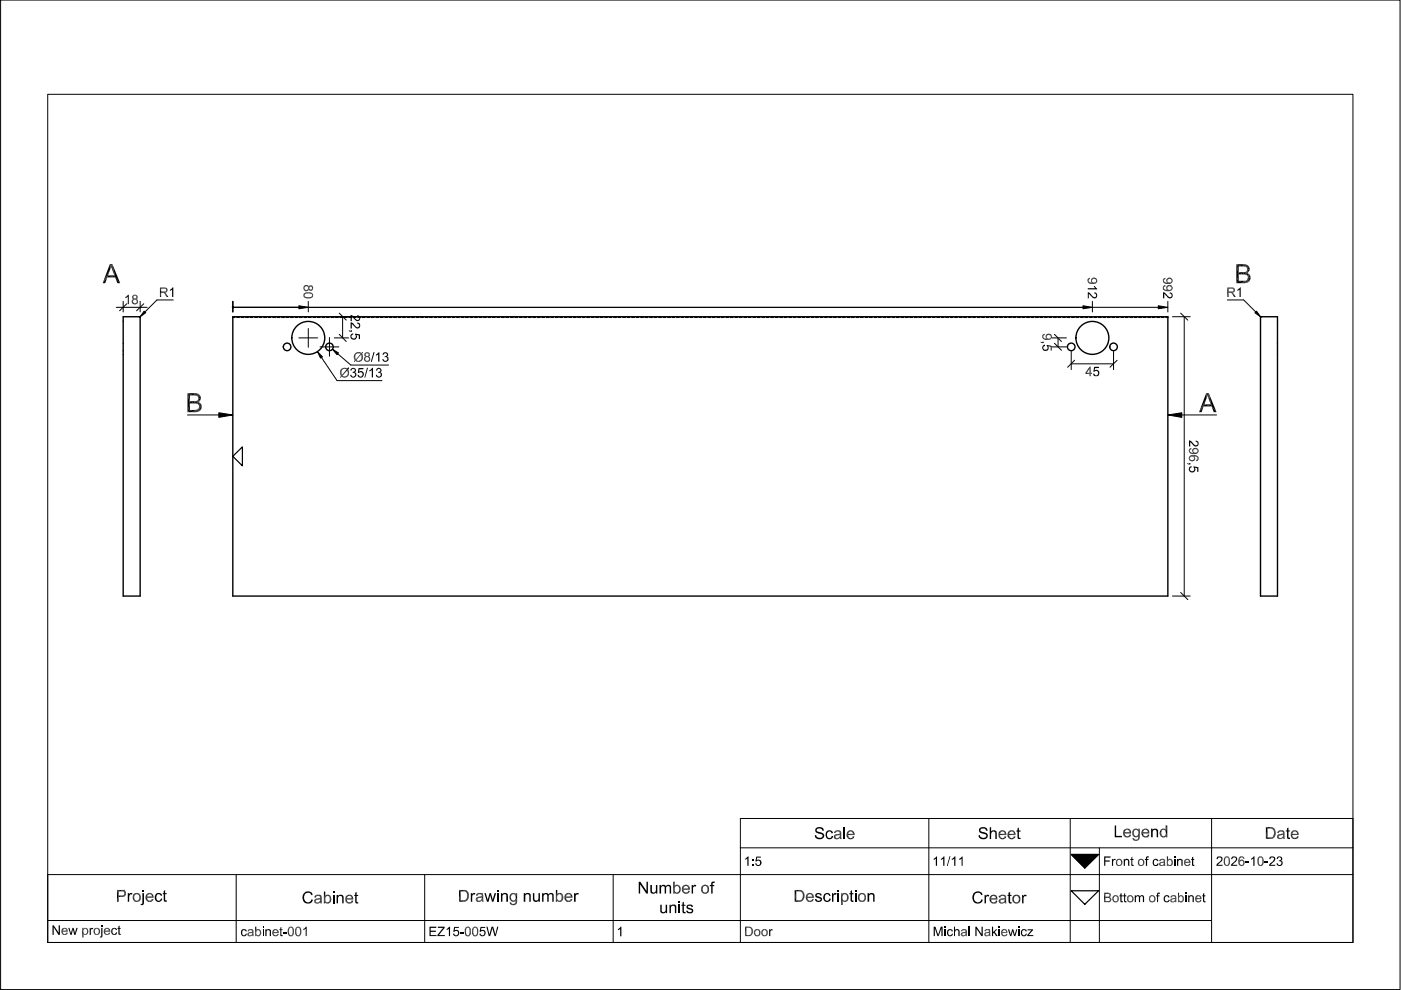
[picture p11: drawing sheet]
<svg xmlns="http://www.w3.org/2000/svg" width="297mm" height="210mm" viewBox="0 0 297 210" stroke-linecap="round" stroke-linejoin="round" font-family="sans-serif">
<g fill="#000">
<path d="M22.7 58.8l-.4 1.2h-.5zM23.3 56v1.2zM23.3 56l.2 .7-.1 .3zM23.3 56l.2 .4v.3zM23.3 57.2l-.4 1.2-1.1 1.6zM23.3 56v1.2l-1.5 2.8zM23.3 56h.5l-.3 .4zM23.8 56l-.2 .6zM23.8 56l-.1 1-.1-.4zM23.8 56v1.3zM23.8 56l.6 2.8zM23.8 56l1.7 4-1.1-1.2z"/>
<path d="M22.9 58.4l1.5 .4h-1.7zM22.9 58.4h1.4l.1 .4zM230.6 59.2v.3zM230.7 59.1l.1 .2-.2 .2zM230.6 59.5l.2-.2zM230.6 59.5h.2zM230.7 59.1l.1 .2zM230.7 59.1l.2 .1zM230.8 59.6l-.1 .3zM230.6 59.6l.1 .3zM230.6 59.5l.1 .4zM230.6 59.5h.2l-.1 .4z"/>
<path d="M230.8 59.5l-.1 .4zM230.6 59.5l.2-.1zM230.8 59.7l-.1 .2zM230.7 59.1l.3 .1zM230.8 59l.2 .2zM230.8 59l.2-.1v.3zM231 58.9h.1l-.1 .3zM231 59.8l.1 .1v.2zM231.1 58.9l-.1 .3zM231.3 59.5h.2zM231.5 59.1l.3-.2zM231.5 59.1l.4-.2z"/>
<path d="M231.5 59.1l.4-.2v.2zM231.5 59.1h.4zM231.5 59.1l.1 .1v.1zM231.5 59.5l-.1 .2zM231.4 59.7l.1-.2zM231.3 59.5h.2l-.1 .2zM231.3 59.5l.3-.2zM231.3 59.4l.3-.1zM231.4 59.2l.2 .1-.3 .1zM231.4 59.2l.1-.1 .1 .2zM231.6 59.7v.3zM231.4 59.8l.2 .2z"/>
<path d="M231.4 59.7l.2 .3zM231.4 59.7l.1-.1 .1 .4zM231.5 59.6l.1 .4zM231.6 60l.1-.1-.1 .3zM231.6 60v.2h-.1zM231.6 59.8v.2zM231.5 59.1l.2 .1zM231.9 59.9l.2 .3zM231.9 59.9l.2 .3h-.2zM231.9 58.9l.4 .1zM231.9 58.9l.6 .2zM231.9 58.9l.6 .2-.3 .1z"/>
<path d="M231.9 58.9l.3 .3zM231.9 58.9v.2zM231.9 58.9l.1 .2zM232.3 59.8l.2 .1zM232.3 59.8l.2 .1v.1zM232.3 59.2l.2-.1-.1 .2zM232.4 59.5h.2zM232.3 59.8l.2 .2zM232.2 60.1l.3-.1zM232.1 59.9l.4 .1-.3 .1zM232.1 59.9l.4 .1zM232.5 59.1l.1 .3z"/>
<path d="M232.5 59.1l.1 .4zM232.5 59.1l.1 .4h-.2zM232.5 59.1l-.1 .4zM232.2 59.2l.3-.1zM232.6 59.5v.3zM232.6 59.5l-.1 .4zM232.6 59.5l-.1 .4-.1-.2zM232.4 59.6l.2-.1-.2 .2zM246.6 59.2l-.1 .3zM246.7 59.1l.1 .2-.3 .2zM246.5 59.5l.3-.2zM246.5 59.5h.3z"/>
<path d="M246.8 59.6l-.1 .3zM246.5 59.6l.2 .3zM246.5 59.5l.2 .4zM246.5 59.5h.3l-.1 .4zM246.8 59.5l-.1 .4zM246.7 59.1l.1 .2zM246.7 59.1l.2 .1zM246.5 59.5l.3-.1zM246.8 59.7l-.1 .2zM246.7 59.1l.3 .1zM246.8 59l.2 .2zM246.8 59l.1-.1 .1 .3z"/>
<path d="M246.9 58.9h.2l-.1 .3zM247 59.8v.3zM247.1 58.9v.3zM247.3 59.5h.2zM247.5 59.1l.3-.2zM247.5 59.1l.4-.2zM247.5 59.1l.4-.2-.1 .2zM247.5 59.1h.3zM247.5 59.1l.1 .2zM247.5 59.5l-.1 .2zM247.3 59.7l.2-.2zM247.3 59.5h.2l-.2 .2z"/>
<path d="M247.6 59.7l-.1 .3zM247.4 59.8l.1 .2zM247.4 59.7l.1 .3zM247.4 59.7l.1-.1v.4zM247.5 59.6v.4zM247.5 60l.2-.1-.1 .3zM247.5 60l.1 .2h-.2zM247.3 59.5l.3-.2zM247.3 59.4l.3-.1zM247.4 59.2l.2 .1-.3 .1zM247.4 59.2l.1-.1 .1 .2zM247.6 59.8l.1 .1-.2 .1z"/>
<path d="M247.5 59.1l.2 .1zM247.9 59.9l.2 .3zM247.9 59.9l.2 .3h-.3zM247.9 58.9l.4 .1zM247.9 58.9l.5 .2zM247.9 58.9l.5 .2-.2 .1zM247.9 58.9l.3 .3zM247.9 58.9v.2h-.1zM247.9 58.9l.1 .2zM248.3 59.8l.2 .1zM248.3 59.8l.2 .2zM248.4 59.1l-.1 .2z"/>
<path d="M248.4 59.5h.2zM248.4 59.1l.2 .3zM248.4 59.1l.2 .4zM248.4 59.1l.2 .4h-.2zM248.4 59.1v.4zM248.2 59.2l.2-.1zM248.2 59.9l.1-.1 .2 .2zM248.2 60.1l.3-.1zM248 59.9l.5 .1-.3 .1zM248 59.9l.5 .1zM248.6 59.5l-.1 .3zM248.6 59.5l-.1 .4z"/>
<path d="M248.3 59.7l.3-.2-.1 .4zM248.4 59.6l.2-.1-.3 .2zM262.1 56h1.5l-.2 .5zM262.1 56l1.3 .5h-.8zM262.6 58.2v1.3l-.5 .5zM262.6 57.7h.9l.1 .5zM262.6 57.7l1 .5h-1zM262.1 56l.5 2.2-.5 1.8zM262.1 56l.5 1.7v.5zM262.1 56l.5 .5v1.2zM263.5 57.7h.2l.1 .5zM263.5 57.7l.3 .5h-.2z"/>
<path d="M263.6 56l.1 .5h-.3zM263.9 57.7l.6 .1zM264 59.5l.3 .5zM264 59.5l.3 .5h-.1zM263.6 56l.4 .5h-.3zM263.6 56h.3l.1 .5zM263.9 56l.3 .1-.2 .4zM264.4 57.9l-.3 .3zM264.2 56.1l-.1 .5zM264.2 56.1h.2l-.2 .5zM264.2 59.5l.2-.1zM264.2 59.5l.5 .2z"/>
<path d="M264.2 59.5l.5 .2-.1 .1zM264.4 56.1l-.1 .6-.1-.1zM264.4 56.1l.1 .1-.2 .5zM264.5 56.2l.2 .2-.4 .3zM264.3 56.7l.4-.3 .1 .1zM264.4 57.4l.4 .1zM264.4 57.9l-.2 .4zM264.4 57.9l.4 .2zM264.4 57.9l.4 .2-.4 .3zM264.4 57.9v.5l-.2-.1zM263.8 58.2l.6-.3-.3 .3zM263.7 57.7l.7 .2-.6 .3z"/>
<path d="M263.7 57.7l.7 .2zM264.3 56.8l.5-.3zM264.4 57h.6l-.6 .1zM264.5 59.1v.2zM264.5 59.1l.5 .3-.5-.1zM264.5 59.3l.5 .1zM264.5 59.3l.5 .2-.2 .2zM264 57.7l.5 .1zM264.6 58.9h.5zM264.5 58.6l.5-.3-.4 .5zM265 58.3v.1l-.4 .4zM264.6 58.8l.4-.4 .1 .3z"/>
<path d="M264.6 58.8l.5-.1v.2zM264.3 60l.3-.2zM264.1 59.5l.5 .3-.3 .2zM264.1 59.5h.1l.4 .3zM264.3 57.5h.5zM264.8 57.5l-.3 .3zM264.1 57.6l.7-.1-.3 .3zM264.1 57.6l.7-.1zM264.8 56.5l.2 .4zM264.8 56.5l.2 .5zM264.8 56.5l.2 .5h-.6zM264.4 56.8l.4-.3-.4 .5z"/>
<path d="M264.3 56.7l.5-.2zM264.4 59.4l.4 .3zM264.5 59.3l.3 .4-.4-.3zM264.4 58.4l.4-.3-.3 .4zM264.8 58.1l.2 .2-.5 .3zM264.8 58.1l-.3 .5zM264.4 57.1l.6-.1zM265 57l-.1 .4zM265 57l-.2 .5zM264.4 57.4l.6-.4-.2 .5zM264.4 57.2l.6-.2-.6 .4zM265.1 58.9v.4z"/>
<path d="M265.1 58.9l-.1 .5zM264.5 59.1l.6-.2-.1 .5zM264.6 58.9h.5l-.6 .2zM264.6 58.8l.5 .1zM22.9 58.4l-1.1 1.6zM24.4 58.8l1.1 1.2h-.6zM26.6 63l.7-.5v2h-.2v-1.6l-.5 .3zM27.9 63.9l.3 .1zM28.1 63.5l.1 .2-.2-.1zM28 63h.3zM28.1 62.7l-.1 .3zM28.2 62.6l-.2 .4z"/>
<path d="M28.2 62.6l.1 .2-.3 .2zM28 63l.3-.2zM28.2 64.1l-.1 .3zM27.9 64l.2 .4zM27.9 63.9l.2 .5zM27.9 63.9l.3 .1-.1 .4zM28.2 64l-.1 .4zM28.1 63.5l.2 .1zM28.1 63.5l.3 .1zM28.1 63.5l.2-.1zM28.1 63.5l.2-.1 .2 .1zM28.1 63.5h.4z"/>
<path d="M27.9 63.9l.3-.1zM28.2 62.6l.2 .1zM28.2 62.6l.2-.1zM28.2 62.6l.4-.1zM28.2 62.6l.4-.1-.1 .2zM28.2 62.6l.3 .1zM27.9 63.9l.3-.2zM27.9 63.8l.3-.1zM28 63.6l.2 .1-.3 .1zM28 63.6l.2 .1zM28.4 63.2l-.2 .2zM28.1 63.3l.1 .1z"/>
<path d="M28.1 63.3l.2-.1-.1 .2zM28.3 63.2l-.1 .2zM28.3 63v.2l-.2 .1zM28.1 63.2l.2-.2zM28 63h.3l-.2 .2zM28 63l.3-.1zM28.3 63.4l.3 .1zM28.3 63.4h.6l-.2 .1zM28.3 63.4l.4 .1zM28.3 63.4l.3-.1zM28.2 63.4l.2-.1zM28.4 63.3h.1l-.2 .1z"/>
<path d="M28.2 62.6l.1 .2zM28.4 64.3v.2zM28.4 64.2v.3zM28.1 64.4l.3 .1zM28.3 64.1l.1 .4-.3-.1zM28.3 64.1l.1 .4zM28.5 64.3l.1 .2zM28.4 64.3l.2 .2h-.2zM28.4 64.3l.2 .2zM28.6 64.3v.2zM28.6 62.5h.4zM28.6 62.5l.4 .1z"/>
<path d="M28.6 62.5l.4 .1-.2 .1zM28.6 62.5l.2 .2zM28.6 62.5l-.1 .2zM28.6 62.5l.1 .2zM28.9 64.2l.2 .2-.3-.1zM28.8 63.2l.3 .1zM28.9 63.4l-.1 .2zM28.7 63.5l.2-.1-.1 .2zM28.3 63.4h.6zM28.6 63.3l.3 .1zM28.9 63h.3zM29 62.6l-.1 .3z"/>
<path d="M29.1 62.7l.1 .2h-.3zM28.9 62.9h.3v.1zM28.8 63.6l.2-.2zM29 63.4l.2 .2zM29 63.4l.2 .2-.2 .1zM29 63.4v.3zM29 63.9h.3zM29 63.7l.2-.1-.2 .2zM29.2 63.6l-.2 .2zM29 63.8l.2-.1 .1 .1zM29 63.8l.3 .1zM28.8 62.7l.2-.1z"/>
<path d="M29 62.6l-.1 .2zM28.7 64.5l.4-.1zM28.6 64.5l.5-.1zM28.7 64.3l.4 .1-.5 .1zM28.7 64.3l.4 .1zM28.9 64.2l.2 .2zM28.8 63.3h.3zM28.9 63.4l.2-.1zM28.7 63.3h.4zM29.2 63l-.1 .2zM29.2 63l-.1 .3zM28.9 63.2l.3-.2-.1 .3z"/>
<path d="M28.9 63h.3l-.3 .2zM28.9 62.9l.3 .1zM29.3 63.9l-.1 .4zM29.3 63.9l-.2 .5zM29 64.1l.3-.2-.2 .5zM29 64l.3-.1-.3 .2zM29 63.8l.3 .1h-.3zM33.9 61l.3 .8-.3 1.2zM33.9 61h.9v.2zM33.9 61l.9 .2h-.6zM34.2 62.1v.9h-.3zM34.2 61.8l-.3 1.2z"/>
<path d="M34.2 61.8h.6l-.3 .3zM34.2 61.8l.3 .3h-.3zM33.9 61l.3 .2v.6zM34.5 62.1l.3-.3zM34.8 61.8l-.3 .3zM34.8 61.8l-.2 .3zM34.8 61.8l-.1 .3zM34.8 61h.3zM34.8 61h.4zM34.8 61h.4l-.1 .2zM34.8 61l.3 .2zM34.8 62.2l.1-.2z"/>
<path d="M34.9 62l-.1 .2zM34.8 62.1l.1-.1zM34.8 61.8l.1 .2-.1 .1zM34.8 61.8h.2l-.1 .2zM34.8 61l.1 .2h-.1zM35 61.8l.3 .1zM35 61.8l.3 .1-.2 .1zM35 61.8l.1 .2h-.2zM34.9 62.3l.2-.1-.1 .3zM35.1 62.2l-.1 .3zM35.1 62.2l.2 .1-.3 .2zM34.8 62.2l.2-.1z"/>
<path d="M35 62.1l.1 .1zM35 62.1l.1 .1-.2 .1zM35 62.1l-.1 .2zM35.1 61.8l.2 .1zM35.2 61l-.1 .3zM35.2 61.5h.3zM35.2 61.3l.2-.1-.2 .2zM35.4 61.2l-.2 .2zM35.2 61.4l.3-.1v.1zM35.2 61.4l.3 .1zM35.3 62.3l-.2 .2zM35 62.5l.3-.2z"/>
<path d="M35.3 61.1l.1 .1zM35.3 61.1l.1 .1-.2 .1zM35.3 61.1l-.1 .2zM35.3 62.4l.4 .6h-.4zM35.1 62.5l.2-.1v.6zM35.2 61.7l.1 .2zM35.1 61.7l.2 .2zM35.5 61.5l-.1 .3zM35.5 61.5l-.2 .4zM35.2 61.7l.3-.2-.2 .4zM35.2 61.6l.3-.1zM36 61.4l.7-.5v2.1h-.2v-1.6l-.5 .3z"/>
<path d="M64.3 60.9h.3l-.3 .2zM64.3 61.1l.3-.2zM64.3 60.9l.3-.1zM64.4 60.7l.1-.1-.2 .3zM64.5 60.6l.2 .1-.4 .2zM64.3 60.9l.4-.2zM64.3 61.1h.3zM64.4 62.2l-.1 .4zM64.4 62.2h.2l-.3 .4zM64.6 62.2v.2l-.3 .2zM64.3 62.6l.3-.2zM64.3 62.6l.3 .1z"/>
<path d="M64.5 60.6l.3 .1zM64.6 60.5l.2-.1-.3 .2zM64.5 60.6l.4-.2zM64.5 60.6l.4-.2v.3zM64.5 60.6l.4 .1zM64.3 61.2l.2 .4zM64.3 61.1l.2 .5zM64.3 61.1h.3l-.1 .5zM64.6 61.1l-.1 .5zM64.6 61.4h.1l-.2 .2zM64.5 63l.1-.2zM64.6 62.8l.1 .1-.2 .1z"/>
<path d="M64.3 61.1l.3-.1zM64.6 62.2l.5-.2zM64.6 62.2l.5-.2v.2zM64.6 62.2h.5l-.3 .1zM64.3 62.6l.3-.1zM64.6 62.2l.1 .1-.1 .1zM64.6 62.7v.1l-.1 .2zM64.6 62.7l-.2 .2zM64.3 62.7h.3l-.2 .2zM64.6 61.3l-.1 .3zM64.7 62.9l.1 .3zM64.7 62.9l.1 .3h-.1z"/>
<path d="M64.5 63l.2-.1v.3zM64.6 62.2l.2 .1zM64.9 61.5v.2zM64.9 60.4v.3zM64.6 61.7h.3zM64.5 61.6l.4 .1zM64.5 61.6l.2-.2 .2 .3zM64.7 61.4l.2 .3zM65 61.5l.2-.1 .1 .3zM65 61.5l.3 .2zM65 61.5l.2 .2h-.2zM65 61.5l-.1 .2z"/>
<path d="M64.9 60.4l.1 .3zM65.1 62h.3v.2zM65.1 62l.3 .2h-.3zM65.1 63h.3v.3zM65.1 63l.3 .3h-.2zM64.9 60.4l.3 .3zM65.1 60.4l.1 .1v.2zM65.2 60.5v.2zM64.8 63.2l.4 .1zM64.8 63l.4 .3-.4-.1zM64.8 63h.3l.1 .3zM65.3 60.5l-.1 .2z"/>
<path d="M65.4 60.6l-.2 .2zM65.4 60.6l-.1 .2zM65.4 60.6v.2zM65.4 60.6v.4zM65.4 63h.2l-.1 .3zM65.4 63l.1 .3h-.1zM65.4 60.8v.3zM65.4 60.8v.6zM65.3 61.3l.1 .1zM65.4 61.1v.3l-.1-.1zM65.2 61.4h.2zM65.4 61.4l-.1 .3z"/>
<path d="M65.2 61.4h.2l-.1 .3zM65.4 60.8l.2 .3-.2 .3zM65.6 61.1l-.2 .3zM65.4 60.8l.2 .3zM65.5 60.7l.1 .2zM65.4 60.8l.2 .2zM65.6 60.6l-.1 .1zM65.6 60.6l.1 .2-.2-.1zM65.5 60.7l.2 .1zM65.5 62h.4zM65.5 62h.4l.1 .3zM65.5 62l.5 .3-.4-.1z"/>
<path d="M65.6 61.3v.2zM65.4 61.4l.2 .1zM65.6 61.1v.4l-.2-.1zM65.6 61.1v.4zM65.6 63h.4l-.2 .2zM65.6 63l.2 .2zM65.6 63l.1 .3h-.2zM65.4 62l.2 .2h-.2zM65.4 62h.1l.1 .2zM65.7 61.3l-.1 .3zM65.6 60.6l.2 .2zM65.7 60.6l.1-.1v.3z"/>
<path d="M65.8 60.5v.3zM65.8 61.4l.1 .3zM65.9 60.5l-.1 .3zM65.7 61.6l.2 .1zM65.6 61.6l.3 .1zM65.7 61.4l.2 .3-.3-.1zM65.7 61.4l.2 .3zM65.9 61.4v.3zM65.9 60.5l.3 .1zM65.9 60.5l.4 .1zM65.9 60.5l.4 .1-.3 .2zM65.9 60.5l.1 .3z"/>
<path d="M65.9 61.4l.4 .1zM65.9 61.4l.3 .2-.2 .1zM65.9 61.4l.1 .3zM66 63l.1 .1zM66 63l.1 .1-.2 .1zM66 63l-.2 .2zM66.1 62.8l.2 .1zM66 62.9h.3zM66 62.9l.3 .1zM66 62.9l.2 .1zM65.9 62l.1 .3zM66 62.1l.2 .1-.2 .1z"/>
<path d="M66 60.8l.3-.2zM66.2 61.1h.2zM66.2 62.6h.2zM66.3 62.2l-.1 .3zM66.3 62.3l.1 .2h-.2zM66.2 62.5h.2v.1zM66.2 62.2l-.1 .2zM66 62.3l.2-.1-.1 .2zM66.1 61.3l.2 .2zM66 61.4l.3 .1zM66.3 60.6l-.2 .3zM66.3 60.6l.1 .3z"/>
<path d="M66.3 60.6l.1 .5zM66.3 60.6l.1 .5-.2-.1zM66.3 60.6l-.1 .4zM66.4 61.1l-.1 .3zM66.4 61.1l-.1 .4zM66.1 61.3l.3-.2-.1 .4zM66.2 61.1h.2l-.3 .2zM66.2 61l.2 .1zM66.4 62.6l-.1 .2zM66.4 62.6l-.1 .3zM66.1 62.8l.3-.2-.1 .3zM66.2 62.7l.2-.1-.3 .2z"/>
<path d="M66.2 62.5l.2 .1zM72.2 78.6l-.1 .4zM72.2 78.5l-.1 .5zM72.2 78.5h.3l-.4 .5zM72.5 78.5l-.1 .3-.3 .2zM72.1 79h.3l-.3 .1zM72.1 79.1l.3-.1zM72.1 79.1h.3l-.3 .2zM72.1 79.3l.3-.2zM72.1 79.3h.3zM72.2 79.4l.2-.1zM72.2 79.4l.2-.1-.1 .3z"/>
<path d="M72.4 79.3l-.1 .3zM72.1 79l.3-.2v.2zM72.1 79.3l.3-.1zM72.1 80l.3-.1-.2 .2zM72.3 79.7l.1 .2-.3 .1zM72.5 79.5l.1 .1-.2 .3zM72.5 78.2l.1 .1zM72.5 78.2l.1 .1v.1zM72.5 79.5l-.1 .4zM72.5 79.5l-.1 .4-.1-.2zM72.3 79.6l.2-.1-.2 .2zM73.5 78.4l.1 .1-1.1 1z"/>
<path d="M72.5 79.5l1.1-1-1 1.1zM72.6 79.6l-.2 .3zM72.6 79.6l-.1 .3zM72.2 78.5l.4-.1zM72.3 78.3l.3 .1-.4 .1zM72.3 78.3l.2-.1 .1 .2zM72.6 79.7v.3l-.1-.1zM72.6 79.7l.2 .1-.2 .2zM72.8 79.8l-.1 .2zM72.8 79.8l-.2 .2zM72.6 78.1l.3 .1-.3 .1zM72.6 78.1l.1-.1 .2 .2z"/>
<path d="M72.7 78h.2v.2zM72.9 78h.2l-.2 .2zM73 79.8l.1 .3zM73.1 78v.2h-.2zM73.1 78v.2zM73.2 78h.2zM73.2 78h.2l-.2 .2zM73.2 78v.2h-.1zM73.2 79.8l.2-.1 .1 .2zM73.2 79.8l.3 .1zM73.2 79.8l.2 .2-.2 .1zM73.2 79.8v.3h-.1z"/>
<path d="M73.4 78l-.1 .2zM73.4 78l-.2 .2zM73.4 78l.2 .1-.2 .2zM73.4 78v.3l-.1-.1zM73.9 77.9l.1 .2-.5 .3zM73.5 78.4l.5-.3-.4 .4zM73.5 79.6h.4zM73.5 79.6h.4l-.1 .1zM73.5 79.6l.3 .1-.1 .2zM73.6 78.1l.1 .1-.2 .2zM73.6 78.1l-.1 .3zM73.8 78.3l.2-.2-.4 .4z"/>
<path d="M73.9 77.9l-.4 .5zM73.4 79.7l.3 .2h-.2zM73.5 79.6l.2 .3-.3-.2zM73.8 78.3l-.1 .3zM73.8 78.3l.1 .1-.2 .2zM73.7 78.6l.2-.2v.2zM73.7 78.6h.3zM73.7 79h.3l-.3 .2zM73.7 78.6h.3l-.3 .3zM74 78.6l-.3 .3zM73.7 78.9l.3-.2v.2zM73.7 78.9l.3 .1z"/>
<path d="M74 79v.4zM74 79l-.1 .6zM74 79l-.1 .6-.2-.1zM73.7 79.2l.3-.2-.3 .5zM73.7 78.9l.3 .1h-.3zM74.4 78.2a.54 .54 0 0 1 .9-.1 .54 .54 0 0 1-.1 .8 .62 .62 0 0 1 0 1.1 .62 .62 0 0 1-.9-.5h.2a.41 .41 0 0 0 .5 .3 .41 .41 0 0 0 .3-.5 .41 .41 0 0 0-.5-.2v-.3a.36 .36 0 0 0 .4-.3 .36 .36 0 0 0-.4-.4 .36 .36 0 0 0-.3 .5l-.2-.1zM74 70.1l.3 .1v-.2h.3v.3h-.5zM74.3 66.8l.8 .5a.7 .7 0 0 0 1 .4 .41 .41 0 0 0 0-.4 .41 .41 0 0 0-.4-.2l.1-.3a.65 .65 0 0 1 .6 .6 .65 .65 0 0 1-.6 .7 .65 .65 0 0 1-.7-.5l-.5-.5v1h-.3zM74.3 68.3l.5 .2 .3 .3a.65 .65 0 0 0 1 .5 .39 .39 0 0 0 0-.5 .39 .39 0 0 0-.4-.2l.1-.2a.65 .65 0 0 1 .6 .6 .65 .65 0 0 1-.6 .7 .65 .65 0 0 1-.7-.5l-.5-.5v1h-.3zM74.5 70.9l.4-.2v.2a.44 .44 0 0 0-.2 .7 .44 .44 0 0 0 .6 0 .44 .44 0 0 0 0-.6v-.3l1 .2v1h-.2v-.8l-.5-.1a.68 .68 0 0 1-.7 1 .68 .68 0 0 1-.4-1.1zM75.1 75.3l-.1 .4zM75.1 75.2l-.1 .5z"/>
<path d="M75.1 75.2h.3l-.4 .5zM75.4 75.2l-.1 .3-.3 .2zM75 75.7h.3zM75 75.8l.3-.1zM75 75.8l.3-.1-.2 .3zM75.1 76l.2-.3v.2zM75.1 76h.3zM75.1 76.1l.3-.1zM75.1 76.1l.3-.1-.2 .3zM75.4 76l-.2 .3zM75 75.7l.3-.2v.2zM75.1 76l.2-.1z"/>
<path d="M75.5 74.8l.1 .2-.2-.1zM75.4 74.9l.2 .1-.1 .1zM75.4 76.1v.4zM75.4 76.1v.4l-.1-.1zM75.2 76.3l.2-.2-.1 .3zM75 76.6l.4-.1-.3 .3zM75.3 76.4l.1 .1-.4 .1zM75.4 76.2v.3zM75.5 76.3l-.1 .3zM76.5 75.1v.1l-1.1 1zM75.4 76.2l1.1-1-1 1.1zM75.1 75.2l.4-.1z"/>
<path d="M75.2 75l.3 .1-.4 .1zM75.2 75l.2-.1 .1 .2zM75.4 76.6l.2-.2v.2zM75.6 76.4v.2zM75.7 76.4l-.1 .3zM75.7 76.5l-.1 .2zM75.7 76.5v.2zM76 78h1v.3h-.8l-.1 .5a.67 .67 0 0 1 1 .3 .67 .67 0 0 1-.4 .9 .67 .67 0 0 1-.9-.5h.3a.45 .45 0 0 0 .5 .3 .45 .45 0 0 0 .3-.6 .45 .45 0 0 0-.5-.3l-.5 .2zM75.5 74.8l.4 .1-.3 .1zM75.5 74.8l.4 .1zM75.6 74.7l.3-.1v.3zM75.9 74.6h.1l-.1 .3z"/>
<path d="M75.9 76.5l.1 .2zM75.8 76.5l.1 .2h-.2zM75.8 76.5l.1 .2zM76 74.6v.3h-.1zM76 76.5h.1l-.1 .2zM76 74.6l.1 .3zM76.1 74.6l.2 .1zM76.1 74.6l.2 .1-.1 .2zM76.1 74.6l.1 .3zM76.1 76.5l.3-.1 .1 .2zM76.1 76.5l.4 .1zM76.1 76.5l.3 .2h-.3z"/>
<path d="M76.1 76.5v.2h-.1zM76.3 74.7v.2zM76.3 74.7l-.1 .2zM76.4 74.7l.1 .1-.1 .2zM76.4 74.7v.3zM76.8 74.6l.2 .1-.5 .4zM76.5 75.1l.5-.4-.5 .5zM76.6 76.2l.2 .1h-.3zM76.5 76.3h.3zM76.5 76.3h.3l-.2 .3zM76.5 74.8v.3zM76.5 74.8v.3l-.1-.1z"/>
<path d="M77 74.7l-.5 .5zM76.4 76.4l.2 .2h-.1zM76.4 76.4l.1-.1 .1 .3zM76.8 74.6l-.3 .5zM76.5 75.2l.3-.2-.2 .3zM76.8 75l-.2 .3zM76.8 75.1l.1 .1-.3 .1zM76.6 75.3l.3-.1zM76.7 75.7h.3l-.3 .2zM76.6 75.3h.3l-.2 .2zM76.9 75.3l-.2 .2zM76.7 75.5l.2-.1 .1 .2z"/>
<path d="M76.7 75.5l.3 .1v.1zM77 75.7l-.1 .4zM77 75.7l-.2 .6zM77 75.7l-.2 .6-.2-.1zM76.7 75.9l.3-.2-.4 .5zM76.7 75.5l.3 .2h-.3zM77.2 76.1l.2 .1zM77.3 75.2h.2zM77.3 74.9v.3zM77.4 74.8l-.1 .4zM77.4 74.8l.2 .2-.3 .2zM77.3 75.2l.3-.2z"/>
<path d="M77.3 75.7l.2 .2zM77.3 75.7l.3 .1zM77.3 75.7h.3zM77.3 75.7l.3-.1zM77.3 75.7h.5zM77.5 76.3l-.1 .3zM77.2 76.3l.2 .3zM77.2 76.1l.2 .5zM77.2 76.1l.2 .1v.4zM77.4 76.2v.4zM77.2 76.1l.2-.1zM77.4 74.8l.2 .1z"/>
<path d="M77.4 74.8l.3-.1zM77.4 74.8l.5-.1zM77.4 74.8l.5-.1-.1 .2zM77.4 74.8l.4 .1zM77.6 75.4l-.1 .2zM77.3 75.5l.2 .1zM77.3 75.5l.3-.1-.1 .2zM77.2 76.1l.3-.2zM77.2 76l.3-.1-.3 .2zM77.2 75.8l.3 .1-.3 .1zM77.2 75.8l.3 .1zM77.5 75.2l.1 .2-.3 .1z"/>
<path d="M77.3 75.4l.2-.2zM77.3 75.3l.2-.1-.2 .2zM77.3 75.2l.2-.1zM77.6 75.6l.3 .1zM77.6 75.6h.5zM77.6 75.6l.3-.1zM77.5 75.6l.1-.1zM77.6 75.5h.2l-.2 .1zM77.4 74.8l.2 .2zM77.6 76.5l.1 .2zM77.6 76.4l.1 .3zM77.4 76.6l.3 .1z"/>
<path d="M77.5 76.4l.2 .3-.3-.1zM77.5 76.4l.2 .3zM77.8 76.5l.1 .2zM77.7 76.5l.2 .2h-.2zM77.7 76.5l.2 .2zM77.9 76.5v.2zM77.9 74.7l.3 .1zM77.9 74.7l.4 .1zM77.9 74.7l.4 .1-.3 .1zM77.9 74.7l.1 .2zM77.9 74.7l-.1 .2zM77.9 74.7v.2z"/>
<path d="M78.1 76.5l.2 .1zM78.1 75.4l.3 .1zM78.1 75.6v.1zM77.9 75.7l.2-.1zM77.6 75.6l.3-.1 .2 .1zM77.9 75.5l.2 .1zM78.2 75.2h.2zM78.3 74.8l-.1 .3zM78.4 74.9v.2h-.2zM78.2 75.1l.2 .1zM78.2 76.1h.3zM78.2 75.9l.2-.1-.2 .2z"/>
<path d="M78.4 75.8l-.2 .2zM78.2 76l.2-.1 .1 .1zM78.2 76h.3v.1zM78.1 75.7l.1-.1-.1 .2zM78.2 75.6l.2 .2zM78.2 75.6l.2 .2-.2 .1zM78.2 75.6v.3zM78 74.9l.3-.1zM78.1 75l.2-.2zM78 76.7l.3-.1zM77.9 76.7l.4-.1zM77.9 76.5l.4 .1-.4 .1z"/>
<path d="M77.9 76.5l.4 .1zM78.2 76.3l.1 .3zM78 75.5h.3zM78.1 75.6l.2-.1zM77.9 75.5h.4l-.2 .1zM77.9 75.5h.4zM78.4 75.2v.2zM78.4 75.2v.3zM78.1 75.4l.3-.2v.3zM78.2 75.3l.2-.1-.3 .2zM78.5 76.1l-.1 .4zM78.5 76.1l-.2 .5z"/>
<path d="M78.2 76.3l.3-.2-.2 .5zM78.2 76.2l.3-.1-.3 .2zM78.2 76l.3 .1zM79.2 74.6h.2l-.6 2.1h-.2zM79.8 78.2a.55 .55 0 0 1 .9-.1 .55 .55 0 0 1-.1 .8 .64 .64 0 0 1 0 1.1 .64 .64 0 0 1-.9-.5h.2a.42 .42 0 0 0 .5 .4 .42 .42 0 0 0 .3-.6 .42 .42 0 0 0-.5-.2v-.3a.34 .34 0 0 0 .4-.3 .34 .34 0 0 0-.3-.3 .34 .34 0 0 0-.3 .4l-.3-.1zM79.7 75.2l.7-.5v2h-.2v-1.6l-.4 .3zM81.3 74.8a.55 .55 0 0 1 .8 0 .55 .55 0 0 1-.1 .8 .62 .62 0 0 1 .2 1 .62 .62 0 0 1-1-.1l-.1-.3 .2-.1a.4 .4 0 0 0 .5 .4 .4 .4 0 0 0 .3-.5 .4 .4 0 0 0-.6-.3l.1-.2a.36 .36 0 0 0 .4-.3 .36 .36 0 0 0-.3-.4 .36 .36 0 0 0-.4 .4h-.2zM221 71v.3zM221 71h.1l-.1 .3zM221.1 71l.1 .2-.2 .1zM221 71.3l.2-.1zM221 71.3l.2 .1z"/>
<path d="M220.6 72.5l.4 .1v-.2h.3v.3h-.5zM221.1 71l.1 .2zM221.1 71l.2 .1zM221.2 71.5l-.1 .2zM221 71.5l.1 .2zM221 71.3l.1 .4zM221 71.3l.2 .1-.1 .3zM221.2 71.4l-.1 .3zM221 71.3h.2zM221.2 71.6l-.1 .1zM221.1 71h.3zM221.1 70.9l.3-.1v.2z"/>
<path d="M221.4 70.8h.1l-.1 .2zM221.4 71.7l.1 .1-.1 .2zM221.4 71.7v.3zM221.3 71.7l.1 .3zM221.1 71.8l.3 .2zM221.1 71.7l.3 .3zM221.1 71.7l.1-.1 .2 .4zM221.2 71.6l.2 .4zM221.5 70.8l-.1 .2zM221.6 71.8l-.1 .2zM221.5 71.8v.2zM221.1 73.3l.4-.2 .1 .2a.46 .46 0 0 0-.3 .6 .46 .46 0 0 0 .6 .3 .46 .46 0 0 0 .2-.7l-.2-.1 .1-.3 1 .2v1h-.2v-.8l-.6-.1a.67 .67 0 0 1-.7 1 .67 .67 0 0 1-.4-1.1z"/>
<path d="M221.7 71.3h.2zM221.7 71.4l.2-.1zM221.9 70.9l.3-.1zM221.9 70.9l.4-.1zM221.9 70.9l.4-.1-.1 .2zM221.9 70.9l.3 .1-.1 .1zM221.9 70.9l.1 .2zM221.9 71.8v.3zM221.8 71.8l.1 .3zM221.7 71.8l.2 .3-.4-.1zM221.7 71.8h.1l.1 .3zM221.9 71.4l-.2 .2z"/>
<path d="M221.7 71.6l.2-.2zM221.7 71.4h.2l-.2 .2zM221.7 71.3l.3-.1-.1 .1zM221.7 71.2h.3l-.3 .1zM221.8 71l.2 .2h-.3zM221.8 71l.1-.1 .1 .3zM222 71.6v.2zM221.8 71.7l.2 .1zM221.7 71.6l.3 .2zM221.7 71.6l.2-.1 .1 .3zM221.9 71.5l.1 .3zM222 71.8h.1l-.1 .3z"/>
<path d="M222 71.8v.3h-.1zM222 71.7v.1zM221.9 70.9l.2 .2zM222.2 71.8l.3 .2zM222.2 71.8l.3 .2-.3 .1zM222.1 71.8l.1 .3h-.2zM222.1 71.8h.1v.3zM222.3 70.8h.4zM222.3 70.8l.5 .1zM222.3 70.8l.5 .1-.2 .2zM222.3 70.8l.3 .3zM222.3 70.8l-.1 .2z"/>
<path d="M222.3 70.8l.1 .2zM222.3 71.8l.3 .2zM222.7 71.7h.2zM222.8 70.9l-.1 .2zM222.8 71.4h.2zM222.6 71.7l.2 .1zM222.6 72l.2-.2zM222.5 71.8h.3l-.2 .2zM222.5 71.8h.3zM222.8 70.9l.2 .4zM222.8 70.9l.2 .5zM222.8 70.9l.2 .5-.2-.1z"/>
<path d="M222.8 70.9v.4zM222.6 71.1l.2-.2zM223 71.4v.3zM223 71.4l-.1 .3zM223 71.4l-.1 .3-.1-.1zM222.8 71.5l.2-.1-.2 .2zM222.8 71.3l.2 .1zM230.1 79.1h.3l-.3 .2zM231.1 77.7l-.1 .5-.9 .9zM230.1 79.1l.9-.9-.6 .9zM230.4 79.1h.6v.2zM230.1 79.3l.3-.2 .6 .2z"/>
<path d="M230.6 61.1h1.6l-.3-.4 .2-.1 .5 .8h-2zM230.6 61.9l.7 .5a.78 .78 0 0 0 1 .5 .41 .41 0 0 0 .1-.4 .41 .41 0 0 0-.4-.3v-.2a.65 .65 0 0 1 .6 .6 .65 .65 0 0 1-.5 .7 .65 .65 0 0 1-.7-.5l-.6-.5v1h-.2zM231.1 77.7l-.1 1.4zM231.1 77.7h.1l-.2 1.4zM231.2 77.7v1.4h-.2zM231 79.1l.2 .2h-.2zM231 59.8l.1 .3zM230.9 59.8l.2 .3zM230.8 60l.3 .1zM230.7 59.9l.4 .2zM230.8 59.7l.3 .4-.4-.2zM230.8 59.7l.3 .4z"/>
<path d="M231.2 59.9v.3zM231.1 59.9l.1 .3-.1-.1zM231.1 59.9l.1 .3zM231.2 79.1h.3v.2zM231.2 79.1l.3 .2h-.3zM231 79.1h.2v.2zM231.2 79.3v.5h-.2zM231 79.3h.2l-.2 .5zM231.5 60v.2zM231.4 60l.1 .2zM231.3 59.9l.2 .3h-.3zM231.3 59.9l.1 .1 .1 .2z"/>
<path d="M232 77.8h1v.2h-.8l-.1 .5a.67 .67 0 0 1 .9 .3 .67 .67 0 0 1-.4 .9 .67 .67 0 0 1-.8-.5h.2a.47 .47 0 0 0 .6 .3 .47 .47 0 0 0 .3-.6 .47 .47 0 0 0-.6-.3l-.3 .2h-.2zM231.7 59.9l.2 .3h-.3zM231.7 59.9h.2v.3zM231.9 59.9l.3 .2-.1 .1zM231.9 59.9l.3 .2zM246.6 60.7l-.1 .3zM246.6 60.7l.1-.1-.2 .4zM246.7 60.6l.1 .2-.3 .2zM246.5 61l.3-.2zM246.5 61l.3 .1zM246.8 61.2l-.1 .2zM246.5 61.1l.2 .3z"/>
<path d="M246.5 61l.2 .4zM246.5 61l.3 .1-.1 .3zM246.8 61.1l-.1 .3zM246.7 60.6l.1 .2zM246.7 60.6l.2 .2zM246.5 61h.3zM246.6 61.9l.8 .6a.67 .67 0 0 0 .9 .4 .39 .39 0 0 0 .1-.4 .39 .39 0 0 0-.4-.3v-.2a.65 .65 0 0 1 .6 .6 .65 .65 0 0 1-.5 .7 .65 .65 0 0 1-.7-.5l-.6-.5v1h-.2zM246.9 59.8l.1 .3zM246.8 60l.2 .1zM246.7 59.9l.3 .2zM246.7 59.9l.1-.2 .2 .4zM246.8 59.7l.2 .4z"/>
<path d="M246.7 60.6l.3 .1zM246.8 60.6l.2 .1zM246.8 60.6l.1-.1 .1 .2zM246.9 60.5h.2l-.1 .2zM247 61.4v.3zM246.9 61.4l.1 .3zM246.8 61.5l.2 .2zM246.7 61.4l.3 .3zM246.7 61.4l.1-.1 .2 .4zM246.8 61.3l.2 .4zM247.1 60.5v.2zM247.2 59.9l-.1 .3z"/>
<path d="M247.1 59.9v.3l-.1-.1zM247.1 59.9v.3zM247.2 61.5l-.1 .2zM247.1 61.4v.3h-.1zM247.1 61.4v.3zM247.3 61h.2zM247.3 61.1l.2-.1zM247.5 60l-.1 .2zM247.4 60v.2zM247.3 59.9l.1 .3h-.3zM247.3 59.9l.1 .1v.2zM247.5 61.5l-.1 .2z"/>
<path d="M247.4 61.5v.2zM247.3 61.5l.1 .2h-.3zM247.3 61.5h.1v.2zM247.5 60.6l.3-.2zM247.5 60.6l.4-.2zM247.5 60.6l.4-.2-.1 .3zM247.5 60.6l.3 .1zM247.5 60.6l.1 .2zM247.5 61.1l-.1 .2zM247.3 61.2l.2-.1zM247.3 61.1h.2l-.2 .1zM247.6 61.3l-.1 .2z"/>
<path d="M247.4 61.4l.1 .1zM247.4 61.3l.1 .2zM247.4 61.3l.1-.1v.3zM247.5 61.2v.3zM247.5 61.5l.2-.1-.1 .3zM247.5 61.5l.1 .2h-.2zM247.3 61l.3-.2zM247.3 60.9l.3-.1-.3 .2zM247.4 60.7l.2 .1-.3 .1zM247.4 60.7l.1-.1 .1 .2zM247.6 61.4l-.1 .1zM247.5 60.6l.2 .1-.1 .1z"/>
<path d="M247.7 59.9l.1 .3h-.2zM247.7 59.9h.2l-.1 .3zM247.7 61.4l.1 .3h-.2zM247.7 61.4l.2 .1-.1 .2zM247.9 61.5l.2 .2zM247.9 61.5l.2 .2h-.3zM247.9 60.4l.4 .1zM247.9 60.4l.5 .2zM247.9 60.4l.5 .2-.2 .2zM247.9 60.4l.3 .4zM247.9 60.4v.3h-.1zM247.9 60.4l.1 .3z"/>
<path d="M247.9 59.9l.3 .2zM247.9 61.5l.3 .2zM248.3 61.4h.2zM248.4 60.6l-.1 .2zM248.4 61.1h.2zM248.4 60.6l.2 .3zM248.4 60.6l.2 .5zM248.4 60.6l.2 .5-.2-.1zM248.4 60.6v.4zM248.2 60.8l.2-.2zM248.2 61.4l.3 .1zM248.2 61.7l.3-.2z"/>
<path d="M248 61.5h.5l-.3 .2zM248 61.5h.5zM248.6 61.1l-.1 .3zM248.3 61.3l.3-.2-.1 .3zM248.4 61.2l.2-.1-.3 .2zM248.4 61l.2 .1zM260.2 61l.3 .8-.3 1.2zM260.2 61h.9v.2zM260.2 61l.9 .2h-.6zM260.5 62.1v.9h-.3zM260.5 61.8l-.3 1.2zM260.5 61.8h.6l-.3 .3z"/>
<path d="M260.5 61.8l.3 .3h-.3zM260.2 61l.3 .2v.6zM261.1 61.8l-.3 .3zM261.1 61.8l-.2 .3zM261.1 61.8l-.1 .3zM261.1 61h.4zM261.1 61h.4l-.1 .2zM261.1 61l.3 .2zM261.1 62.2l.2-.2zM261.3 62l-.1 .2zM261.2 61.8l-.2 .3zM261.1 61l.1 .2h-.1z"/>
<path d="M261.1 62.1l.2-.1zM261.2 61.8l.1 .2-.2 .1zM261.2 61.8h.1v.2zM261.3 61.8l.4 .1zM261.3 61.8l.3 .1-.2 .1zM261.3 61.8l.1 .2h-.1zM261.4 62.2l-.1 .3-.1-.2zM261.4 62.2l-.1 .3zM261.5 62.2l.1 .1-.3 .2zM261.2 62.2l.1-.1zM261.3 62.1l.1 .1zM261.3 62.1l.1 .1-.2 .1z"/>
<path d="M261.3 62.1l-.1 .2zM261.4 61.8l.3 .1zM261.5 61v.3zM261.5 61.5h.3zM261.5 61.3l.2-.1-.2 .2zM261.7 61.2l-.2 .2zM261.5 61.4l.3-.1v.1zM261.5 61.4l.3 .1zM261.6 62.3l-.2 .2zM261.3 62.5l.3-.2-.2 .2zM261.6 61.1l.1 .1zM261.6 61.1l.1 .1-.2 .1z"/>
<path d="M261.6 61.1l-.1 .2zM261.6 62.4l.4 .6h-.3zM261.4 62.5l.2-.1 .1 .6zM261.5 61.7l.2 .2zM261.8 61.5l-.1 .3zM261.8 61.5l-.1 .4zM261.5 61.7l.3-.2-.1 .4zM261.5 61.6l.3-.1zM262.3 61.4l.8-.5v2.1h-.3v-1.6l-.5 .3zM262.1 60l.5-.5 1.1 .5zM262.6 59.5h1.1v.5zM263.7 59.5l.1 .5h-.1z"/>
<path d="M263.7 59.5h.1v.5zM263.9 59.5l.3 .5zM263.8 59.5l.4 .5h-.4zM263.8 59.5h.1l.3 .5zM39.8 83.4h1.4l-.1 .4zM39.8 83.4l1.3 .4h-.8zM40.3 85.5v1.4l-.5 .5zM40.3 85.1h.8l.1 .4zM40.3 85.1l.9 .4h-.9zM39.8 83.4l.5 2.1-.5 1.9zM39.8 83.4l.5 1.7v.4zM39.8 83.4l.5 .4v1.3z"/>
<path d="M41.1 85.1h.2l.1 .4zM41.1 85.1l.3 .4h-.2zM41.2 83.4l.1 .4h-.2zM39.8 87.4l.5-.5 1 .5zM40.3 86.9h1v.5zM41.3 86.9l.1 .5h-.1zM41.3 86.9h.1v.5zM41.6 85l.6 .2-.2 .1zM41.2 83.4l.4 .5-.3-.1zM41.2 83.4h.3l.1 .5zM41.5 83.4l.3 .1-.2 .4zM41.6 86.9l.3 .4z"/>
<path d="M41.6 86.9l.3 .4h-.1zM41.6 86.9l.2 .4zM41.4 86.9l.4 .4-.4 .1zM41.4 86.9h.2l.2 .4zM41.7 85.6l.3-.3zM41.8 83.5l-.1 .4h-.1zM41.8 83.5h.2l-.2 .4zM41.8 83.5l-.1 .4zM41.9 86.8h.1zM41.9 86.8l.4 .3zM41.9 86.8l.4 .3-.1 .1zM42 83.5l-.1 .5-.1-.1z"/>
<path d="M42 83.5l.1 .1-.2 .4zM42.1 83.6l.2 .1-.4 .3zM41.9 84l.4-.3 .1 .2zM42 84.8l.4 .1zM42 85.3l-.1 .4zM42 85.3l.5 .2zM42 85.3l.5 .2-.5 .2zM42 85.3v.4h-.1zM41.4 85.5l.6-.2-.3 .3zM41.3 85.1l.7 .2-.6 .2zM41.3 85.1l.3-.1 .4 .3zM42 84.1l.4-.2z"/>
<path d="M42 84.4h.6zM42.1 86.5l.5 .3zM41.7 85l.5 .2zM41.6 85l.6 .2zM42.2 86.2h.6l-.6 .1zM42.2 85.9l.4-.3-.4 .5zM42.6 85.6l.1 .1-.5 .4zM42.2 86.1l.5-.4 .1 .3zM42.2 86.1l.6-.1v.2zM41.9 87.3l.3-.1zM41.7 86.9l.5 .3-.3 .1zM41.7 86.9l.2-.1 .3 .4z"/>
<path d="M42.4 84.9l-.2 .3zM41.7 85l.7-.1-.2 .3zM41.7 85l.7-.1zM42.4 83.9l.2 .4zM42.4 83.9l.2 .5zM42.4 83.9l.2 .5h-.6zM42 84.2l.4-.3-.4 .5zM41.9 84l.5-.1zM42 85.7l.5-.2zM42.5 85.5l.1 .1-.4 .3zM42.1 85.8l.4-.3-.3 .4zM42 84.5l.6-.1z"/>
<path d="M42.6 84.4l-.1 .4zM42.6 84.4l-.2 .5zM42 84.8l.6-.4-.2 .5zM42 84.6l.6-.2-.6 .4zM42.6 86.8l-.2 .3zM42.6 86.8l-.3 .3zM42 86.8h.6l-.3 .3zM42.1 86.6l.5 .2h-.6zM42.8 86.2l-.1 .4zM42.8 86.2l-.2 .6zM42.2 86.5l.6-.3-.2 .6zM42.2 86.3l.6-.1-.6 .3z"/>
<path d="M42.2 86.1l.6 .1zM72.8 79.8v.2zM72.9 79.8l.1 .3-.2-.1zM72.9 79.8h.1v.3zM73.1 79.8h.1l-.1 .3zM77.8 78h.2l-.6 2.1h-.1zM78.3 78.5l.8-.5v2h-.3v-1.5l-.5 .3zM252.1 95.3v.3zM252.1 95.3l.1-.1-.1 .4zM252.2 95.2l.1 .2-.2 .2zM252.1 95.6l.2-.2zM252.1 95.6h.2z"/>
<path d="M252.1 97h.2l-.2 .2zM252.1 97.2l.2-.2zM252.1 97h.2zM252.1 97l.2-.1zM252.2 96.8l.1-.1-.2 .3zM252.3 96.7l.1 .2-.3 .1zM252.1 97l.3-.1zM252.1 97.2h.2zM251.7 98.2l.4 .1v-.1h.3v.3l-.5-.1zM252.3 95.7l-.1 .2zM252.1 95.6l.1 .3zM252.1 95.6h.2l-.1 .3z"/>
<path d="M252.3 95.6l-.1 .3zM252.1 97.5l.2-.1zM252.3 97.4l-.1 .2zM252.2 95.2l.1 .2zM252.2 95.2l.2 .1zM252.1 95.6l.2-.1zM252.1 97.2l.2-.1zM252.3 97.3v.1l-.2 .1zM252.3 97.3l-.2 .2zM252.1 97.3h.2l-.2 .1zM252.1 97.2l.2 .1zM252.3 95.8l-.1 .1z"/>
<path d="M252.3 96.7l.3 .1zM252.4 96.6l.4-.1-.5 .2zM252.3 96.7l.5-.2-.1 .3zM252.3 96.7l.4 .1zM252.1 93.4l.8 .5a.67 .67 0 0 0 .9 .4 .39 .39 0 0 0 .1-.4 .39 .39 0 0 0-.4-.2v-.3a.66 .66 0 0 1 .5 1.1 .66 .66 0 0 1-1.1-.3l-.6-.5v1h-.2zM252.4 97.5v.2zM252.2 97.6l.2-.1-.1 .2zM252.2 95.2l.3 .1zM252.3 95.1l.2 .2zM252.3 95.1l.1-.1 .1 .3zM252.4 95h.2l-.1 .3zM252.5 95.9v.3z"/>
<path d="M252.4 95.9l.1 .3zM252.3 96l.2 .2zM252.2 95.9l.3 .3zM252.2 95.9l.1-.1 .2 .4zM252.3 95.8l.2 .4zM252.3 96.7l.2 .1zM252.6 95l-.1 .3zM252.7 96l-.1 .2zM252.6 96v.2h-.1zM252.6 96v.2zM252.6 97.6l.2 .2zM252.1 99.1l.5-.3v.3a.44 .44 0 0 0-.2 .6 .44 .44 0 0 0 .7 .1 .44 .44 0 0 0-.1-.7l.1-.2 1 .2v.9h-.3v-.7l-.5-.1a.7 .7 0 0 1-.6 1 .7 .7 0 0 1-.6-1.1z"/>
<path d="M252.8 95.6l.2-.1zM252.8 96.5l-.1 .3zM252.5 97.8h.3zM252.4 97.7l.4 .1zM252.5 97.5l.3 .3-.4-.1zM252.5 97.5l.3 .3zM252.7 97.6h.2l-.1 .2zM252.8 96.5h.2v.3zM252.8 96.5l.2 .3h-.1zM252.8 96.5l.1 .3zM252.9 95.1l.4-.1zM252.9 95.1l.5-.1z"/>
<path d="M252.9 95.1l.5-.1-.1 .2zM252.9 95.1l.4 .1zM252.9 95.1l.2 .3zM253 96l-.1 .3zM252.9 96v.3zM252.8 96l.1 .3-.3-.1zM252.8 96l.1 .3zM253 95.6l-.1 .2zM252.8 95.6h.2l-.2 .2zM253.1 95.8l-.1 .2zM252.9 95.9l.1 .1zM252.9 95.8l.1 .2z"/>
<path d="M252.9 95.8l.1-.1v.3zM253 95.7v.3zM253 96l.2-.1v.4zM253 96l.2 .3h-.3zM253 97.5l.2 .1zM253 96.5h.3v.2zM253 96.5l.3 .2zM252.8 95.6l.3-.2zM252.8 95.4h.3l-.3 .2zM252.9 95.2l.2 .2h-.3zM252.9 95.2v-.1l.2 .3zM253 96.8l.2-.1z"/>
<path d="M253.1 95.9l-.1 .1zM253.2 97.3l.2-.1-.3 .2zM253.1 97.4l.3-.2v.1zM253.1 97.4l.3-.1-.1 .3zM253.1 97.4l.2 .2h-.1zM253.2 96.7l-.1 .3zM253.2 96.7l.1 .2zM253.2 96.7l.1 .3zM253.2 96.7l.1 .3-.1 .1zM253.2 96.7v.4zM253 96.5l.2 .2-.2 .1zM252.9 95.1l.3 .2z"/>
<path d="M253.2 97.1l.1-.1zM253.3 97l-.1 .2zM253.2 97.2l.2-.2v.2zM252.9 97.8l.3-.2zM252.8 97.8l.4-.2zM252.9 97.6h.3l-.4 .2zM252.9 97.6h.3zM253.1 97.4l.1 .2zM253.3 96l.3 .2zM253.3 96l.3 .2-.3 .1zM253.2 95.9l.1 .4h-.1zM253.2 95.9l.1 .4z"/>
<path d="M253.3 96.5l.4 .1-.2 .2zM253.3 96.5l.2 .3-.2-.1zM253.2 97.3l.2-.1zM253.2 97.2h.2zM253.4 95l.4 .1zM253.4 95l.5 .1zM253.4 95l.5 .1-.2 .2zM253.4 95l.3 .3zM253.4 95l-.1 .2zM253.4 95l.1 .2h-.1zM253.4 96l.3 .2zM253.6 97.6l.1 .2z"/>
<path d="M253.5 96.8l.2-.2zM253.7 96.6l-.1 .2zM253.7 96.6l.2 .1-.1 .2zM253.7 96.6l.1 .3-.1-.1zM253.8 95.8l.2 .1zM253.8 95.9h.2zM253.8 97.4l.2 .2zM253.9 95.1l-.1 .3zM253.8 96.9l.1 .1zM253.9 96.7v.3zM253.9 96.7l.1 .1-.1 .2zM254 96.8l.1 .2h-.2z"/>
<path d="M253.9 95.6h.2zM253.9 95.1l.2 .3zM253.9 95.1l.2 .5zM253.9 95.1l.2 .5-.2-.1zM253.9 95.1v.4zM253.7 95.3l.2-.2-.1 .2zM253.9 97.2h.2zM253.7 95.9l.3 .1zM253.7 96.2l.3-.2zM253.5 96h.5l-.3 .2zM253.5 96h.5zM253.7 97.8l.3-.2z"/>
<path d="M253.7 97.5l.3 .1-.3 .2zM253.7 97.5l.3 .1zM254.1 95.6l-.1 .3zM253.8 95.8l.3-.2-.1 .3zM253.9 95.7l.2-.1-.3 .2zM253.9 95.5l.2 .1zM254.1 97.2l-.1 .3zM254.1 97.2l-.1 .4zM253.9 97.4l.2-.2-.1 .4zM253.9 97.3l.2-.1-.2 .2zM253.9 97.1l.2-.1v.2zM253.9 97h.2z"/>
<path d="M253.9 97.1l.2 .1zM255.4 85.7l-1.2 1.7zM255.2 86.2l-.4 1.2h-.6zM255.7 83.4l.1 1.2zM255.7 83.4l.2 .6v.4zM255.7 83.4l.3 .4-.1 .2zM255.8 84.6l-.4 1.1-1.2 1.7zM255.7 83.4l.1 1.2-1.6 2.8zM255.7 83.4h.6l-.3 .4zM256.3 83.4l-.3 .6zM256.3 83.4l-.1 1-.2-.4zM256.3 83.4v1.2z"/>
<path d="M256.3 83.4l.6 2.8zM256.3 83.4l1.6 4-1-1.2zM255.4 85.7l1.5 .5h-1.7zM255.4 85.7h1.3l.2 .5zM256.9 86.2l1 1.2h-.6zM172.9 175.7a1 1 0 0 1 1-.3 1 1 0 0 1 .8 .7h-.4a.57 .57 0 0 0-.6-.5 .57 .57 0 0 0-.5 .6l.5 .2a.78 .78 0 0 1 1 .5 .78 .78 0 0 1-.4 1 1 1 0 0 1-1.5-.8h.3a.66 .66 0 0 0 .6 .6 .66 .66 0 0 0 .7-.6l-.7-.3a.73 .73 0 0 1-.7-.3 .73 .73 0 0 1-.1-.8zM175.2 176.4a.81 .81 0 0 1 .8-.4 .81 .81 0 0 1 .6 .6l-.3 .1a.51 .51 0 0 0-.6-.4 .51 .51 0 0 0-.4 .7 .51 .51 0 0 0 .4 .7 .51 .51 0 0 0 .6-.5l.3 .1a.81 .81 0 0 1-1 .6 .81 .81 0 0 1-.6-1.1zM176.8 177.2v.2zM176.8 177.2l.3 .1-.3 .1zM176.8 177.4l.3-.1zM176.8 177.4h.3zM176.9 176.3l-.1 .3z"/>
<path d="M177 176.3l.2 .1-.4 .2zM176.8 176.6l.4-.2zM177 176.3l.3 .1zM177 176.3h.3zM177 177.1l.2 .1zM177 177.1l.2 .2zM177.2 177.6l-.2 .3zM177 177.8l.2-.2-.2 .3zM177.1 177.5l-.1 .3zM177.1 177.5l-.2 .2zM176.8 177.5h.3l-.2 .2zM176.8 177.4l.3 .1z"/>
<path d="M176.8 176.6l.4-.1zM176.8 177.2l.4 .1zM177 177.1l.2 .2-.3-.2zM177.2 176.9l.1 .3zM177.2 176.1l.3-.1zM177.2 176.1l.3-.1v.3zM177.2 176.1l.3 .2h-.2zM177 177l.2 .2zM177 177l.2-.1v.3zM177.2 176.9v.3zM177.2 177.6l.2 .3zM177.2 177.6l.2 .3h-.2z"/>
<path d="M177.2 177.6v.3h-.2zM177 176.2l.2-.1 .1 .2zM177.2 176.1l.1 .2zM177.2 176.9l.1 .2zM177.2 176.9l.3 .2zM177.2 176.9h.2l.1 .2zM177.5 177.7v.2zM177.4 177.7l.1 .2zM177.5 176l.1 .3zM177.5 176l.2 .3zM177.4 176.9l.1 .2zM177.5 177.7l.2-.1 .1 .3z"/>
<path d="M177.5 177.7l.3 .2zM177.5 177.7l.2 .2h-.2zM177.7 176l.3 .1zM177.7 176l.3 .1-.1 .2zM177.7 176l.2 .3h-.2zM177.5 176.8l.2 .3h-.2zM177.5 176.8h.2v.3zM177.7 177.6l.4 .1zM177.7 177.6l.3 .1-.2 .2zM177.7 177.6l.1 .3zM178 176.1v.3zM178 176.1v.4z"/>
<path d="M178 176.1l.2 .1zM178 177.3h.4zM178 176.1l.1 .5zM178 176.1l.2 .1-.1 .4zM178.2 176.2l-.1 .4zM178.3 176.3l-.2 .3zM178.1 176.6l.2-.2zM178 176.8l.1 .2zM177.7 177.1l.4-.1zM177.7 176.8l.4 .2-.4 .1zM177.7 176.8h.3l.1 .2zM177.8 177.6h.6z"/>
<path d="M178.1 177.1h.3l-.3 .1zM178.1 177l.3-.3-.3 .4zM178.4 176.7v.4h-.3zM178.4 176.6l-.3 .4zM178.4 176.5l-.3 .5zM178.1 177.7h.3l-.3 .2zM178.1 177.9l.3-.2zM178.1 177.9l.3-.2v.2zM178.1 176.6l.3-.1zM178.1 176.7l.3-.2zM178.1 176.8l.3-.3-.3 .5zM178.1 177.7h.3z"/>
<path d="M178.1 177.7l.3-.1zM178 177.4l.4-.1zM177.8 177.6l.6-.3v.3zM177.8 177.6l.6-.3zM178 177.3l.4-.2v.2zM178.1 177.2l.3-.1-.4 .2zM178.1 177.9h.3zM179.5 177l.3 .1v.1zM179.5 177l1.7 .1zM179.5 177h1.7zM179.5 176.8h.3l-.3 .2zM179.6 176.4l.1-.1-.2 .5z"/>
<path d="M179.7 176.3l.2 .2-.4 .3zM179.5 176.8l.4-.3-.1 .2zM179.5 177.2l.2 .5zM179.5 177l.2 .7zM179.5 177l.3 .2-.1 .5zM179.8 177.2l.1 .2-.2 .3zM180 177.5l-.2 .3zM179.9 177.4l-.1 .4zM179.5 176.8l.3-.1zM179.9 176.2l.4-.2zM179.9 176.2l.4-.2v.3zM179.9 176.2l.4 .1-.2 .1z"/>
<path d="M179.9 177.4l-.1 .4-.1-.1zM179.9 176.5l.2-.1zM179.7 176.3l.4 .1-.2 .1zM179.7 176.3l.2-.1 .2 .2zM180.3 176l.5 .2zM180.3 176l.6 .3zM180.3 176l.6 .3-.3 .1zM180.3 176l.3 .4zM180.3 176v.3zM180.4 177.7v.2zM180.3 177.7h.1v.2zM179.8 177.8l.6 .1z"/>
<path d="M179.8 177.8l.2-.2 .4 .3zM180 177.6l.4 .3zM180.3 176l.2 .3h-.2zM180.6 177.6l.4 .1zM180.7 176.5l.2-.2zM180.8 177.3h.3zM180.8 176.8h.4v.2zM180.5 177.9l.4-.1zM180.4 177.9l.5-.1zM180.5 177.7l.4 .1-.5 .1zM180.5 177.7l.4 .1zM180.9 176.3l.3 .5z"/>
<path d="M180.9 176.3l.3 .5-.4-.1zM180.9 176.3l-.1 .4v-.2zM180.6 176.4l.3-.1zM181.1 177.3l-.1 .4zM180.7 177.6l.4-.3-.1 .4zM180.8 177.4l.3-.1-.4 .3zM180.8 176.7l.4 .1zM179.5 177l.3-.2 1.4 .2zM179.8 176.8h1l.4 .2zM207.6 175.7a1 1 0 0 1 1-.3 1 1 0 0 1 .8 .7h-.4a.57 .57 0 0 0-.6-.5 .57 .57 0 0 0-.5 .6l.5 .2a.79 .79 0 0 1 1 .8 .79 .79 0 0 1-1 .7 .8 .8 0 0 1-.9-.8h.3a.66 .66 0 0 0 .6 .6 .66 .66 0 0 0 .7-.6l-.7-.3a.73 .73 0 0 1-.7-.3 .73 .73 0 0 1-.1-.8zM209.8 175.4h.3v.9a.65 .65 0 0 1 .8-.3 .65 .65 0 0 1 .4 .8v1.1h-.3v-1.1a.46 .46 0 0 0-.5-.5 .46 .46 0 0 0-.4 .6v1h-.3zM211.7 177l.3 .1v.1z"/>
<path d="M211.7 177l1.7 .1zM211.7 177h1.7zM211.7 176.8h.3l-.3 .2zM211.8 176.4l.1-.1-.2 .5zM211.9 176.3l.2 .2-.4 .3zM211.7 176.8l.4-.3-.1 .2zM211.7 177.2l.2 .5zM211.7 177l.2 .7zM211.7 177l.3 .2-.1 .5zM212 177.2l.1 .2-.2 .3zM212.2 177.5l.1 .1-.3 .2zM212.1 177.4l-.1 .4z"/>
<path d="M212 176.2l.6-.2zM212 176.2l.6-.2-.2 .3zM212 176.2l.4 .1-.1 .1zM211.7 176.8l.3-.1zM212.1 177.4l-.1 .4-.1-.1zM211.9 176.3l.4 .1-.2 .1zM211.9 176.3l.1-.1 .3 .2zM212.6 177.7v.2zM212.4 177.7h.2v.2zM212 177.8l.6 .1zM212 177.8l.3-.2 .3 .3zM212.3 177.6l.3 .3z"/>
<path d="M212.6 176l.4 .2zM212.6 176l.5 .3zM212.6 176l.5 .3-.2 .1zM212.6 176l.3 .4zM212.6 176v.3h-.2zM212.6 176v.3zM212.8 177.6l.4 .1zM213 177.3h.4zM212.9 176.5l.2-.2zM213 176.8h.4v.2zM212.7 177.9l.4-.1zM212.6 177.9l.5-.1z"/>
<path d="M212.6 177.7l.5 .1-.5 .1zM212.6 177.7l.5 .1zM213.1 176.3l.3 .5zM213.1 176.3l.3 .5-.4-.1zM213.1 176.3l-.1 .4zM212.9 176.4l.2-.1zM212.9 177.6l.3 .1zM213.4 177.3l-.2 .4zM212.9 177.6l.5-.3-.2 .4zM213 177.4l.4-.1-.5 .3zM213 176.7l.4 .1zM211.7 177l.3-.2 1.4 .2z"/>
<path d="M212 176.8h1l.4 .2zM213.6 177l.4 .1v.1zM213.6 177l1.7 .1zM213.6 177h1.7zM213.6 176.8h.4l-.4 .2zM213.7 176.4l.2-.1-.3 .5zM213.9 176.3l.1 .2-.4 .3zM213.6 176.8l.4-.3v.2zM213.6 177.2l.3 .5zM213.6 177l.3 .7zM213.6 177l.4 .2-.1 .5zM214 177.2v.2l-.1 .3z"/>
<path d="M214.1 177.5l.1 .1-.2 .2zM214 177.4v.4zM214 176.2l.5-.2zM214 176.2l.5-.2-.1 .3zM214 176.2l.4 .1-.2 .1zM213.6 176.8l.4-.1zM214 177.4v.4l-.1-.1zM214 176.5l.2-.1zM213.9 176.3l.3 .1-.2 .1zM213.9 176.3l.1-.1 .2 .2zM214.5 176l.5 .2zM214.5 176l.6 .3z"/>
<path d="M214.5 176l.6 .3-.3 .1zM214.5 176l.3 .4zM214.5 176v.3h-.1zM214.5 177.7v.2zM214.4 177.7h.1v.2zM214 177.8l.5 .1zM214 177.8l.2-.2 .3 .3zM214.2 177.6l.3 .3zM214.5 176l.1 .3zM214.7 177.6l.4 .1zM215 177.3h.3zM214.8 176.5l.3-.2-.2 .2z"/>
<path d="M215 176.8h.3v.2zM214.7 177.9l.3-.1zM214.5 177.9l.5-.1zM214.6 177.7l.4 .1-.5 .1zM214.6 177.7l.4 .1zM215.1 176.3l.2 .5zM215.1 176.3l.2 .5-.3-.1zM215.1 176.3l-.1 .4zM214.8 176.4l.3-.1zM214.8 177.6l.3 .1zM215.3 177.3l-.2 .4zM214.8 177.6l.5-.3-.2 .4z"/>
<path d="M214.9 177.4l.4-.1-.5 .3zM215 176.7l.3 .1zM213.6 177l.4-.2 1.3 .2zM214 176.8h1l.3 .2zM215.7 175.7l.3-.3v.7h.4v.2h-.4v1.2l.4 .1v.3h-.2a.37 .37 0 0 1-.4-.1 .37 .37 0 0 1-.1-.5v-1h-.2v-.2h.2zM236.3 175h.3v2.2h1.3v.3h-1.6zM238.1 176.6l.4 .1v.1zM238.1 176.6l1.7 .1zM238.1 176.6h1.7zM238.1 176.4l.4 .1-.4 .1zM238.3 176l.1-.1-.3 .5zM238.4 175.9l.1 .2-.4 .3z"/>
<path d="M238.1 176.4l.4-.3v.2zM238.1 176.8l.3 .5zM238.1 176.6l.3 .7zM238.1 176.6l.4 .2-.1 .5zM238.5 176.8v.3l-.1 .2zM238.1 176.4l.4-.1v.2zM238.6 177.1l.1 .1-.2 .2zM238.5 177.1v.3zM238.5 175.8l.5-.1zM238.5 175.8l.5-.1-.1 .2zM238.5 175.8l.4 .1-.2 .1zM238.5 177.1v.3l-.1-.1z"/>
<path d="M238.5 176.1l.2-.1zM238.4 175.9l.3 .1-.2 .1zM238.4 175.9l.1-.1 .2 .2zM239 175.7l.5 .1zM239 175.7l.6 .2zM239 175.7l.6 .2-.3 .1zM239 175.7l.3 .3zM239 175.7l-.1 .2zM239 177.3v.3zM238.9 177.3h.1v.3zM238.5 177.4l.5 .2zM238.5 177.4l.2-.2 .3 .4z"/>
<path d="M238.7 177.2l.3 .4zM239 175.7l.1 .2h-.1zM239.2 177.3h.4zM239.4 176.1l.2-.2zM239.5 176.9l.3 .1-.4 .1zM239.5 176.5l.3-.1v.2zM239.1 177.6l.4-.2zM239 177.6l.5-.2zM239.1 177.3l.4 .1-.5 .2zM239.1 177.3l.4 .1zM239.6 175.9l.2 .5zM239.6 175.9l.2 .5-.3-.1z"/>
<path d="M239.6 175.9l-.1 .4-.1-.1zM239.3 176l.3-.1zM239.3 177.2l.3 .1zM239.8 177l-.2 .3zM239.4 177.2l.4-.2-.2 .3zM239.4 177.1l.4-.1-.4 .2zM239.5 176.3l.3 .1-.3 .1zM238.1 176.6l.4-.1 1.3 .1zM238.5 176.5h1l.3 .1zM240.1 176.6h.3v.2zM240.1 176.2v.4zM240.2 176.1l-.1 .5z"/>
<path d="M240.2 176.1l.3 .1-.4 .4zM240.5 176.2l-.4 .4zM240.1 177.7l.4 .1zM240.1 176.8l.2 .5zM240.1 176.6l.2 .7zM240.1 176.6l.3 .2-.1 .5zM240.4 176.8l.1 .2-.2 .3zM240.3 177.3l.3-.1zM240.3 178.1l.3-.1zM240.5 177.9l-.2 .2zM240.3 175.9l.1-.1 .2 .2zM240.3 175.9l.2 .2z"/>
<path d="M240.1 176.6l.3-.2v.2zM240.5 177.8l-.2 .3zM240.5 177.8l-.2 .3-.1-.1zM240.1 177.8h.4l-.3 .2zM240.1 177.7l.4 .1h-.4zM240.5 177v.1l-.2 .2zM240.2 176.1h.3zM240.2 176l.3 .1zM240.3 175.9l.2 .2-.3-.1zM240.7 178l.1 .3zM240.7 177.3h.2l-.1 .2zM240.4 175.8l.3 .2h-.1z"/>
<path d="M240.4 175.8l.3 .2zM240.5 175.7h.2v.3zM240.7 175.7h.1l-.1 .3zM240.4 178.2l.4 .1zM240.3 178.1l.5 .2zM240.3 178.1l.3-.1 .2 .3zM240.6 178l.2 .3zM240.8 178h.2l-.2 .3zM240.4 177.4l.4 .1zM240.3 177.3l.5 .2zM240.3 177.3l.3-.1 .2 .3zM240.6 177.2l.2 .3z"/>
<path d="M240.9 177.3l-.1 .2zM240.8 175.7l.5 .1zM240.8 175.7l.6 .3zM240.8 175.7l.6 .3h-.3zM240.8 175.7l.3 .3zM240.8 175.7l.1 .3h-.2zM241 177.3l.2-.1 .1 .1zM241 177.3h.3zM241 177.3l.3 .1-.3 .1zM241 177.3v.2h-.2zM240.8 175.7l.2 .3zM241.1 178l.2 .2z"/>
<path d="M241.3 177.8l.3 .1h-.4zM241.2 177.9h.4zM241.2 177.9l.3 .1-.1 .1zM241.2 177.9l.2 .2zM241 178.3l.3-.1zM240.8 178.3l.5-.1zM241 178l.3 .2-.5 .1zM241 178l.3 .2zM241.2 177.9l.1 .3zM241.3 177.3h.3l-.3 .1zM241.3 177.4l.3-.1v.2zM241.2 177.1l.1-.1v.3z"/>
<path d="M241.2 177.1l.1 .2zM241.4 175.7h.2l-.2 .3zM241.1 176h.3l-.2 .1zM241.4 176l-.2 .1zM241.4 176l.2-.3-.2 .7zM241.4 176v.4zM241.3 177.6l.3 .2zM241.3 177.8h.3v.1zM241.3 177.7l.3 .1zM241.3 177.6l.3-.1v.3zM241.3 177.4l.3 .1-.3 .1zM241.6 175.7v1.6l-.2-.7z"/>
<path d="M241.6 175.7l-.2 .9zM241.4 176.6l.2 .7zM241.3 177l.3 .3h-.3zM241.4 176.8l.2 .5-.3-.3zM242 176.6l.4 .2zM242 176.6l1.7 .1zM242 176.6h1.7zM242 176.4l.4 .1-.4 .1zM242.1 176l.2-.1-.3 .5zM242.3 175.9l.1 .2-.4 .3zM242 176.4l.4-.3v.2zM242 176.8l.3 .5z"/>
<path d="M242 176.6l.3 .7zM242 176.6l.4 .2-.1 .5zM242.4 176.8v.3l-.1 .2zM242.5 177.1l.1 .1-.2 .2zM242.4 177.1v.3zM242.4 175.8l.5-.1zM242.4 175.8l.5-.1-.1 .2zM242.4 175.8l.4 .1-.2 .1zM242 176.4l.4-.1v.2zM242.4 177.1v.3l-.1-.1zM242.6 176l-.2 .1zM242.3 175.9l.3 .1-.2 .1z"/>
<path d="M242.3 175.9l.3 .1zM242.9 177.3v.3zM242.8 177.3l.1 .3zM242.4 177.4l.5 .2zM242.4 177.4l.2-.2 .3 .4zM242.6 177.2l.3 .4zM242.9 175.7l.4 .1zM242.9 175.7l.6 .2zM242.9 175.7l.6 .2-.3 .1zM242.9 175.7l.3 .3zM242.9 175.7l-.1 .2zM242.9 175.7l.1 .2h-.1z"/>
<path d="M243.1 177.3h.4zM243.2 176.1l.3-.2zM243.4 176.9l.3 .1-.4 .1zM243.4 176.5l.3-.1v.2zM243 177.6l.4-.2zM242.9 177.6l.5-.2zM243 177.3l.4 .1-.5 .2zM243 177.3l.4 .1zM243.5 175.9l.2 .5zM243.5 175.9l.2 .5-.3-.1zM243.5 175.9l-.1 .4-.1-.1zM243.2 176l.3-.1-.3 .2z"/>
<path d="M243.2 177.2l.3 .1zM243.7 177l-.2 .3zM243.2 177.2l.5-.2-.2 .3zM243.3 177.1l.4-.1-.5 .2zM243.4 176.3l.3 .1-.3 .1zM242 176.6l.4-.1 1.3 .1zM242.4 176.5h1l.3 .1zM244.1 175.7h.2v.3a.63 .63 0 0 1 .6-.4 .63 .63 0 0 1 .6 .4v1.5h-.3v-1.3a.45 .45 0 0 0-.6-.2 .45 .45 0 0 0-.2 .5v1h-.3zM245.9 176.6h.3v.2zM246 176.2l-.1 .4zM246 176.1l-.1 .5zM246 176.1l.3 .1-.4 .4z"/>
<path d="M246.3 176.2l-.1 .3-.3 .1zM246 177.1l.2 .3zM246 177.1h.3l-.1 .3zM246.3 177.1l-.1 .3zM246.2 175.9l.1-.1 .1 .2zM246.2 175.9l.2 .1-.1 .1zM246.2 176.8l.1 .3h-.3zM246 177l.2-.2-.2 .3zM245.9 176.8h.3l-.2 .2zM245.9 176.6l.3 .2h-.3zM245.9 176.6l.3-.1v.1zM246.3 177.1v.3z"/>
<path d="M246 176.1h.3zM246 176l.3 .1zM246.2 175.9l.1 .2-.3-.1zM246.6 177.3h.1v.3zM246.3 175.8l.3 .2h-.2zM246.3 175.8l.3 .2zM246.3 175.7h.2l.1 .3zM246.5 175.7h.2l-.1 .3zM246.4 177.5l.3 .1zM246.3 177.4l.4 .2zM246.4 177.2l.3 .4-.4-.2zM246.4 177.2l.3 .4z"/>
<path d="M246.7 177.3v.3zM246.7 175.7l-.1 .3zM246.7 175.7l.1 .3h-.1zM246.7 175.7l.1 .3zM246.7 175.7h.2l-.1 .3zM246.9 175.7l-.1 .3zM247 177.2l.1-.1 .1 .2zM246.9 175.7l.1 .3h-.2zM246.9 175.7l.1 .3zM247 175.8v.2zM247.1 175.9l-.1 .1zM247.1 175h.4l-.4 .9z"/>
<path d="M247 176l.1-.1v.2zM247.1 175.9v.3zM246.8 177.6l.4-.3zM246.7 177.6l.5-.3zM246.8 177.3h.4l-.5 .3zM246.8 177.3h.4zM247.1 175.9l.1 .6zM247.5 175l-.3 1.5-.1-.6zM247.1 177.1l.1 .2zM247.2 176.5l.3 1zM247.2 176.7l.3 .8zM247.1 177.1l.4 .4z"/>
<path d="M247.2 176.8l.3 .7-.4-.4zM247.2 177.3l.3 .2h-.3zM268.4 175.4h.8v.3zM268.4 175.4l.8 .3h-.5zM268.4 177.9l.3-.3 .6 .3zM268.7 177.6h.5l.1 .3zM269.4 177.6h.2l.1 .2zM269.4 177.6l.3 .2zM269.4 177.6l.2 .3h-.2zM269.2 177.6l.2 .3h-.1zM269.2 177.6h.2v.3zM269.2 175.4l.2 .3h-.2z"/>
<path d="M269.2 175.4h.2v.3zM269.4 175.4l.2 .3h-.2zM269.4 175.4h.2v.3zM269.6 175.4v.3zM269.7 175.4v.3zM269.7 177.5l.1-.1 .2 .3zM269.7 177.5l.3 .2zM269.7 177.5l.2 .2-.1 .1zM269.7 177.5l.1 .3zM269.6 177.5l.1 .3zM269.6 177.6l.1 .2zM269.7 175.4l.3 .1z"/>
<path d="M269.7 175.4l.3 .2zM269.7 175.4l.3 .2-.1 .3zM269.7 175.4l.2 .5zM269.9 177.4l.3 .1zM269.9 177.4l.3 .2h-.2zM270.1 177l-.1 .2zM270.1 177l.3 .1-.4 .1zM270 177.2l.4-.1zM270 177.2h.3v.2zM270 177.2l.2 .3zM270 175.6v.4zM270 175.6l.2 .1-.2 .3z"/>
<path d="M270.2 175.7l.1 .2-.3 .1zM269.8 177.4l.2 .3zM269.9 177.4l.1 .2zM270.1 176.6h.4l-.4 .2zM270.1 176.8l.4-.2v.2zM270 176.1l.3-.1-.2 .4zM270.3 176l-.2 .4zM270.1 176.4l.3-.2 .1 .3zM270.1 176.4l.4 .1v.1zM270 177.2l.2 .3-.3-.2zM270 176.1l.3-.2v.1zM270 176l.3-.1-.3 .2z"/>
<path d="M270.5 176.8l-.1 .3zM270.1 177l.4-.2-.1 .3zM270.1 176.8h.4l-.4 .2zM270.1 176.4l.4 .2h-.4zM270.8 177.2v.2zM270.8 177.1v.3zM270.8 177.1l.3 .2-.3 .1zM270.8 177.4l.3-.1zM270.8 177.4h.3zM270.9 176.3l-.1 .3zM270.9 176.3l.3 .1-.4 .2zM270.8 176.6l.4-.2-.1 .1z"/>
<path d="M270.9 176.3l.4 .1zM270.9 176.3h.4zM270.9 177l.2 .2zM270.9 177l.2 .3zM271.2 177.6l-.2 .3zM270.9 177.8l.2-.2-.1 .3zM271.1 177.6l-.1 .3zM271.1 177.4l-.2 .4zM270.8 177.7l.3-.3-.2 .4zM270.8 177.5l.3-.1-.3 .3zM270.8 177.4h.3l-.3 .1zM270.8 176.6l.3-.1z"/>
<path d="M270.8 177.1l.3 .2zM270.9 177l.2 .3-.3-.2zM271.2 176.9v.3zM271.2 176.9l.1 .2zM271.2 176.1l.3-.1zM271.2 176.1l.3-.1v.3zM271.2 176.1l.3 .2h-.2zM271 177l.2 .2zM271 176.9h.1l.1 .3zM271.1 176.9l.1 .3zM271.2 177.6l.2 .3zM271.2 177.6l.2 .3h-.2z"/>
<path d="M271 177.9l.2-.3v.3zM271 176.2l.1-.1 .2 .2zM271.1 176.1l.2 .2zM271.2 176.9l.2 .2h-.1zM271.2 176.9l.2-.1v.3zM271.4 177.7l.1 .2zM271.5 176l.1 .3zM271.5 176l.2 .3zM271.4 176.8l.1 .3zM271.5 177.7l.2-.1v.3zM271.5 177.7l.2 .2zM271.5 177.7l.2 .2h-.2z"/>
<path d="M271.7 176h.2zM271.7 176l.3 .1zM271.7 176l.3 .1-.1 .2zM271.7 176l.2 .3h-.2zM271.5 176.8l.2 .3h-.2zM271.5 176.8h.2v.3zM271.7 177.6h.3zM271.7 177.6l.2 .1-.1 .1zM271.7 177.6v.3zM272 176.1l-.1 .3zM272 176.1v.3zM272 176.1l.2 .1z"/>
<path d="M272 177.3h.3zM272 176.1v.4zM272 176.1l.2 .1-.2 .3zM272.2 176.2l-.2 .3zM272.2 176.2l.1 .2-.3 .1zM272 176.5l.3-.1zM271.9 176.8l.1 .2zM271.7 177.1l.3-.1zM271.7 176.8l.3 .2-.3 .1zM271.7 176.8h.2l.1 .2zM271.8 177.6h.5zM272 177.1h.3z"/>
<path d="M272 177l.3-.3-.3 .4zM272.3 176.7v.4h-.3zM272.3 176.6l-.3 .4zM272.3 176.5l-.3 .5zM272.1 177.7l.3-.1zM272.1 177.8l.3-.2zM272.1 177.8l.3-.1zM272.1 177.9l.3-.1zM272 176.5h.3zM272 176.6l.3-.1zM272 176.7l.3-.2zM272 176.7l.3-.2-.3 .5z"/>
<path d="M272 177.6h.3zM272 177.4l.3-.1zM271.8 177.6l.5-.3v.3zM271.8 177.6l.5-.3zM272 177.3l.3-.2v.2zM272 177.2l.3-.1-.3 .2zM272.9 175.6l.3-.2v.7h.3v.2h-.3v1.3h.3v.3h-.2a.38 .38 0 0 1-.4-.1 .38 .38 0 0 1 0-.5v-1h-.3v-.2h.3zM273.7 177l.3 .2zM273.7 177l1.6 .1zM273.7 177h1.6zM273.7 176.8h.3l-.3 .2zM273.9 176.3l-.2 .5z"/>
<path d="M273.9 176.3l.2 .2-.4 .3zM273.7 176.8l.4-.3zM273.7 177.2l.2 .5zM273.7 177l.2 .7zM273.7 177l.3 .2-.1 .5zM274 177.2l.1 .2-.2 .3zM274.2 177.5v.1l-.2 .2zM274.1 177.4l-.1 .4zM274 176.2l.5-.2zM274 176.2l.5-.2-.1 .3zM274 176.2l.4 .1zM273.7 176.8l.3-.1v.1z"/>
<path d="M274.1 177.4l-.1 .4-.1-.1zM274.2 176.4v-.1zM273.9 176.3h.3l-.1 .2zM273.9 176.3l.1-.1 .2 .1zM274.5 177.6v.3zM274.4 177.6l.1 .3zM274 177.8l.5 .1zM274 177.8l.2-.2 .3 .3zM274.2 177.6h.2l.1 .3zM274.5 176l.5 .2zM274.5 176l.6 .3zM274.5 176l.6 .3-.3 .1z"/>
<path d="M274.5 176l.3 .4zM274.5 176v.3h-.1zM274.5 176l.2 .3h-.2zM274.8 177.6l.4 .1-.2 .1zM274.9 176.5l.2-.2zM275 177.3h.3zM274.7 177.9l.3-.1zM274.5 177.9l.5-.1zM274.6 177.6l.4 .2-.5 .1zM274.6 177.6l.4 .2zM275 176.8h.3v.2zM275.1 176.3l.2 .5z"/>
<path d="M275.1 176.3l.2 .5-.3-.1zM275.1 176.3l-.1 .4zM274.8 176.4l.3-.1zM274.8 177.6l.4 .1zM275.3 177.3l-.1 .4zM274.9 177.5l.4-.2-.1 .4zM275 177.4l.3-.1-.4 .2zM275 176.7l.3 .1h-.3zM273.7 177l.3-.2 1.3 .2zM274 176.8h1l.3 .2zM11.1 196.2h.3l1 1.6v-1.6h.3v2h-.3l-1-1.6v1.6h-.3zM13 197.5l.3 .2z"/>
<path d="M13 197.5h1.4zM13 197.3h.3l-.3 .2zM13.2 196.9l-.2 .4zM13.2 196.9l.2 .2-.4 .2zM13 197.3l.4-.2zM13 197.7l.2 .3zM13 197.5l.2 .5zM13 197.5l.3 .2-.1 .3zM13.3 197.7l-.1 .3zM13.4 197.9l-.1 .2zM13.3 197.8v.3zM13.3 196.8l.4-.1z"/>
<path d="M13.3 196.8l.4-.1-.1 .2zM13.3 196.8l.3 .1-.1 .1zM13 197.3l.3-.1zM13.4 197.1l.1-.1zM13.2 196.9l.3 .1-.1 .1zM13.2 196.9l.1-.1 .2 .2zM13.7 198v.2zM13.6 198l.1 .2zM13.3 198.1l.4 .1zM13.3 198.1l.2-.1 .2 .2zM13.5 198l.2 .2zM13.7 196.7l.4 .1z"/>
<path d="M13.7 196.7l.5 .2zM13.7 196.7l.5 .2-.3 .1zM13.7 196.7l.2 .3zM13.7 196.7l-.1 .2zM13.7 196.7l.1 .2zM13.9 198h.3zM14.1 197.8h.3zM14 197.1l.2-.2zM14.1 197.3h.3v.2zM13.8 198.2l.3-.1zM13.7 198.2l.4-.1zM13.8 198l.3 .1-.4 .1z"/>
<path d="M13.8 198l.3 .1zM14.2 196.9l.2 .4zM14.2 196.9l.2 .4-.3-.1zM14.2 196.9l-.1 .3zM13.9 197l.3-.1-.2 .2zM14.4 197.8l-.2 .2zM14 197.9l.4-.1-.2 .2zM14.1 197.8h.3l-.4 .1zM14.1 197.2l.3 .1zM13 197.5l.3-.2 1.1 .2zM13.3 197.3l1.1 .2zM14.5 196.7h.2l.4 1.2 .3-1.2h.2l.3 1.2 .3-1.2h.3l-.5 1.5h-.3l-.2-1.1-.3 1.1h-.3z"/>
<path d="M17.4 196.7l.3 .9zM17.4 196.7l.3 .4zM17.4 196.7l.3 .4v.2zM17.4 196.7h.3v.2zM17.7 197.6v.4zM17.7 197.6v.4l-.3 .8zM17.7 196.9l.2-.1zM17.7 196.9l.2-.1 .1 .1zM17.7 196.9h.3zM17.4 196.7l.3 .8zM17.7 196.9v.2zM17.7 198v.8h-.3z"/>
<path d="M17.8 197.9l-.1 .1zM17.7 197.8v.2zM17.8 198h.2l-.1 .2zM17.8 198l.1 .2zM17.8 198v.1zM17.7 198h.1zM17.7 196.9l.2 .1zM18 198l.1 .2zM18 198l-.1 .2zM18.1 198v.2zM18.1 196.7l.2 .1zM18.1 196.7l.3 .1z"/>
<path d="M18.1 196.7l.3 .1-.1 .2zM18.1 196.7l.2 .3zM17.9 196.8l.2 .1zM17.9 196.7l.2 .2zM18 196.7l.1 .2zM18.1 198h.2l.1 .1zM18.1 198l.3 .1zM18.1 198l.2 .2h-.1zM18.1 198l.1 .2zM18.1 196.7l.1 .2zM18.3 197.9h.3zM18.3 197.9l.3 .1-.1 .1z"/>
<path d="M18.4 196.8l-.1 .2zM18.3 198l.2 .1zM18.3 197.9l.2 .2zM18.5 197.5h.2l-.2 .1zM18.4 197.1h.2l-.1 .2zM18.6 197.1l-.1 .2zM18.5 197.3l.2-.1v.2zM18.5 197.3l.2 .2zM18.5 196.9l.1 .2zM18.5 196.9l.1 .2h-.2zM18.5 196.9l-.1 .2-.1-.1zM18.7 197.5v.3z"/>
<path d="M18.7 197.5l-.1 .4zM18.7 197.5l-.1 .4-.2-.1zM18.5 197.6l.2-.1-.3 .3zM18.5 197.3l.2 .2h-.2zM19 196.7h.2v.3l.2-.3 .4 .1-.1 .2h-.3l-.1 .2v1h-.3zM19.9 197.5h.2v.1zM19.9 197v.5zM20.1 196.9l-.2 .6zM20.1 196.9l.1 .2-.3 .4zM20.2 197.1l-.1 .2-.2 .2zM19.9 197.7l.1 .3zM19.9 197.5l.1 .5z"/>
<path d="M19.9 197.5l.2 .1-.1 .4zM20.1 197.6l-.1 .4zM20 198l.2-.1 .1 .1zM20.1 196.9l.3-.2zM20.1 196.9l.4-.2zM20.1 196.9l.4-.2-.1 .2zM20.1 196.9h.3zM20.1 196.9l.1 .2zM19.9 197.5l.2-.2v.2zM20.2 197.8l-.2 .2zM20.1 196.9l.2 .1-.1 .1zM20.4 198l.1 .2z"/>
<path d="M20.1 198.1l.4 .1zM20 198l.5 .2zM20 198h.3l.2 .2zM20.3 198l.2 .2zM20.5 198v.2zM20.5 196.7l.4 .1zM20.5 196.7l.5 .2zM20.5 196.7l.5 .2-.3 .1zM20.5 196.7l.2 .3zM20.5 196.7l-.1 .2zM20.6 198h.1l.2 .1zM20.6 198l.3 .1z"/>
<path d="M20.6 198l.2 .2h-.2zM20.6 198l-.1 .2zM20.5 196.7l.1 .2zM20.8 197.9h.3zM20.8 197.9l.3 .1-.1 .1zM20.8 197.1l.2-.2zM20.7 198l.3 .1zM20.8 197.9l.2 .2-.3-.1zM21 197.5h.2l-.2 .1zM21 196.9l.2 .4zM21 196.9l.2 .6zM21 196.9l.2 .6-.2-.2z"/>
<path d="M21 196.9v.4zM20.7 197l.3-.1-.2 .2zM21.5 196.7h.2v1.6a.39 .39 0 0 1-.1 .4 .39 .39 0 0 1-.4 .1v-.2l.3-.1zM21.2 197.5v.3zM21.2 197.5l-.1 .4zM21.2 197.5l-.1 .4-.2-.1zM21 197.6l.2-.1-.3 .3zM21 197.3l.2 .2h-.2zM21.5 196.2h.2v.3h-.2zM22 197.5l.3 .2zM22 197.5h1.4zM22 197.3h.3l-.3 .2z"/>
<path d="M22.1 197l.1-.1-.2 .4zM22.2 196.9l.2 .2-.4 .2zM22 197.3l.4-.2-.1 .1zM22 197.7l.2 .3zM22 197.5l.2 .5zM22 197.5l.3 .2-.1 .3zM22.3 197.7l-.1 .3zM22.4 197.9l-.1 .2zM22.4 197.8l-.1 .3zM22.3 196.8l.4-.1zM22.3 196.8l.4-.1-.1 .2zM22.3 196.8l.3 .1-.1 .1z"/>
<path d="M22 197.3l.3-.1zM22.4 197.1l.1-.1zM22.2 196.9l.3 .1-.1 .1zM22.2 196.9l.1-.1 .2 .2zM22.7 198v.2zM22.6 198l.1 .2zM22.3 198.1l.4 .1zM22.3 198.1l.2-.1 .2 .2zM22.5 198l.2 .2zM22.7 196.7l.4 .1zM22.7 196.7l.5 .2zM22.7 196.7l.5 .2-.3 .1z"/>
<path d="M22.7 196.7l.2 .3zM22.7 196.7l-.1 .2zM22.7 196.7l.1 .2zM22.9 198h.3zM23 197.1l.2-.2zM23.1 197.8h.2zM22.8 198.2l.3-.1zM22.7 198.2l.4-.1zM22.8 198l.3 .1-.4 .1zM22.8 198l.3 .1zM23.1 197.3h.3v.2zM23.2 196.9l.2 .4z"/>
<path d="M23.2 196.9l.2 .4-.3-.1zM23.2 196.9l-.1 .3zM22.9 197l.3-.1zM23.3 197.8l-.1 .2zM23 197.9l.3-.1-.1 .2zM23.1 197.8h.2l-.3 .1zM23.1 197.2l.3 .1zM22 197.5l.3-.2 1.1 .2zM22.3 197.3l1.1 .2zM23.7 197a.63 .63 0 0 1 1.1 .2h-.2a.4 .4 0 0 0-.5-.3 .4 .4 0 0 0-.3 .6 .4 .4 0 0 0 .2 .4 .4 .4 0 0 0 .5 0l.1-.2h.2a.69 .69 0 0 1-.9 .4 .69 .69 0 0 1-.2-1zM24.8 188.7h.9l.1 .3zM24.8 188.7l1 .3h-.7z"/>
<path d="M25.1 190.2v1h-.3zM25.1 189.9l-.3 1.3zM25.1 189.9h.7v.3zM25.1 189.9l.7 .3h-.7zM24.8 188.7l.3 .3v.9zM25.1 196.4l.3-.2v.5h.2v.2h-.2v1l.2 .1v.2l-.5-.2v-1.1h-.2zM25.8 189.9h.2l-.2 .3zM25.7 188.7l.2 .3h-.1zM25.7 188.7h.2v.3zM25.9 188.7l.1 .3h-.1zM25.9 188.7h.2l-.1 .3zM26.1 188.7l-.1 .3z"/>
<path d="M26.1 188.7l.1 .3zM26.1 188.7l.3 .1zM26.1 188.7l.4 .1zM26.1 188.7l.4 .1-.3 .3zM26.1 188.7l.1 .4zM26.2 189.8l.1-.1 .2 .2zM26.5 188.8l-.2 .4zM26.5 188.9l.1 .1-.3 .2zM26.4 189.4h.3zM26.3 189.2l.3-.1-.2 .2zM26.4 189.3l.3-.2zM26.4 189.3l.3-.2v.2z"/>
<path d="M26.4 189.3h.3v.1zM26.2 189.8l.3 .1zM26 190.2l.5-.3zM25.8 190.2l.7-.3zM26 189.9h.5l-.7 .3zM26 189.9h.5zM26.3 189.2l.3-.2zM26.7 189.4l-.1 .4zM26.7 189.4l-.2 .5zM26.3 189.7l.4-.3-.2 .5zM26.4 189.5l.3-.1-.4 .3zM26.4 189.3l.3 .1z"/>
<path d="M27.1 189.4h.3v.2a.43 .43 0 0 1 .7-.2l-.1 .3-.3-.1-.2 .2-.1 1.4h-.3zM28.2 190.3h.2v.1zM28.3 189.6l-.1 .7zM28.3 189.6l.1-.1-.2 .8zM28.4 189.5l.1 .3-.3 .5zM28.5 189.8l-.1 .3-.2 .2zM28.2 190.5l.2 .5zM28.2 190.3l.2 .7zM28.2 190.3l.2 .1v.6zM28.4 190.4v.6zM28.4 191l.3-.1zM28.5 189.4l.3-.1-.4 .2z"/>
<path d="M28.4 189.5l.6-.2zM28.4 189.5l.6-.2-.1 .3zM28.4 189.5l.5 .1zM28.2 190.3l.2-.2v.2zM28.4 189.5l.1 .3zM28.5 190.7l.1 .1-.2 .2zM28.4 189.5l.3 .2-.1 .1zM28.9 191h.1v.2zM28.5 191.1l.5 .1zM28.4 191l.6 .2zM28.4 191l.3-.1 .3 .3zM28.7 190.9l.3 .3z"/>
<path d="M29 191h.1l-.1 .2zM29 189.3l.5 .2zM29 189.3l.6 .3zM29 189.3l.6 .3-.3 .1zM29 189.3l.3 .4zM29 189.3v.3h-.1zM29.1 191l.2-.1 .1 .2zM29.1 191l.3 .1zM29.1 191l.2 .1-.2 .1zM29.1 191v.2h-.1zM29 189.3l.1 .3h-.1zM29.5 190.7l.3 .1h-.4z"/>
<path d="M29.4 190.8h.4zM29.4 190.8l.3 .1-.2 .2zM29.4 189.8l.2-.2-.1 .2zM29.3 190.9l.2 .2zM29.4 190.8l.1 .3-.2-.2zM29.5 190.3h.3l-.3 .1zM29.6 189.6l.2 .4zM29.6 189.6l.2 .7zM29.6 189.6l.2 .7-.3-.2zM29.6 189.6l-.1 .5zM29.3 189.7l.3-.1zM30.2 189.4h.3v1.9a.5 .5 0 0 1-.1 .5 .5 .5 0 0 1-.6 .1l.1-.3 .3-.1z"/>
<path d="M29.8 190.3v.4zM29.8 190.3v.5zM29.8 190.3v.5l-.3-.1zM29.5 190.4l.3-.1-.3 .4zM29.5 190.1l.3 .2h-.3zM30.2 188.7h.3v.3h-.3zM30.9 190.3h.3v.2zM30.9 190.3h1.7zM30.9 190l.3 .1-.3 .2zM31 189.7l.1-.1-.2 .4zM31.1 189.6l.2 .2-.4 .2zM30.9 190l.4-.2-.1 .2z"/>
<path d="M30.9 190.5l.2 .5zM30.9 190.3l.2 .7zM30.9 190.3l.3 .2-.1 .5zM31.2 190.5l.1 .2-.2 .3zM31.1 189.6l.4 .1zM31.1 189.6l.4-.3zM31.1 189.6l.6-.3zM31.1 189.6l.6-.3-.1 .3zM31.1 189.6h.5zM31.4 190.8l.1 .1-.3 .2zM31.3 190.7l-.1 .4zM30.9 190h.3v.1z"/>
<path d="M31.3 190.7l-.1 .4-.1-.1zM31.1 189.6l.3 .1-.1 .1zM31.7 189.3l.5 .2zM31.7 189.3l.6 .3zM31.7 189.3l.6 .3-.3 .1zM31.7 189.3l.3 .4zM31.7 189.3l-.1 .3zM31.7 191v.2zM31.6 191h.1v.2zM31.2 191.1l.5 .1zM31.5 190.9l.2 .3-.5-.1zM31.5 190.9l.2 .3z"/>
<path d="M31.7 189.3l.1 .3h-.1zM32 190.9l.3 .1zM32.2 190.6h.4zM32.1 189.8l.2-.2zM32.2 190.1l.4-.1v.3zM31.9 191.2l.4-.1zM31.7 191.2l.6-.1zM31.8 191l.5 .1-.6 .1zM31.8 191l.5 .1zM32.3 189.6l.3 .4zM32.3 189.6l.3 .4h-.4zM32.3 189.6l-.1 .4z"/>
<path d="M32 189.7l.3-.1zM32.6 190.6l-.3 .4zM32.1 190.8l.5-.2-.3 .4zM32.2 190.7l.4-.1-.5 .2zM32.2 190h.4l-.4 .1zM30.9 190.3l.3-.2 1.4 .2zM31.2 190.1h1l.4 .2zM33.1 189.5a.79 .79 0 0 1 1.3 .4h-.3a.5 .5 0 0 0-.7-.3 .5 .5 0 0 0-.3 .7l.1 .4a.47 .47 0 0 0 .6 .3 .47 .47 0 0 0 .3-.5l.3 .1a.85 .85 0 0 1-1.2 .6 .85 .85 0 0 1-.3-1.3zM34.7 188.9l.3-.2v.7h.3v.2h-.3v1.1l.1 .2h.2v.3h-.4l-.1-.2-.1-1.4h-.2v-.2h.2zM51.2 197.2a.65 .65 0 0 1 1.1 .3h-.2a.35 .35 0 0 0-.3-.3 .35 .35 0 0 0-.4 .2 .52 .52 0 0 0-.1 .7 .52 .52 0 0 0 .6 .2l.2-.3h.2a.64 .64 0 0 1-.8 .5 .64 .64 0 0 1-.4-.9zM52.5 198v.1zM52.5 197.9v.2z"/>
<path d="M52.5 197.9l.2 .1-.2 .1zM52.5 198.1l.2-.1zM52.5 198.1h.2zM52.6 197.2l-.1 .3zM52.6 197.2l.2 .1-.3 .2zM52.5 197.5l.3-.2zM52.6 197.2h.3zM52.6 197.8l.2 .2zM52.8 198.3l-.1 .2zM52.7 198.2v.3l-.1-.1zM52.7 198.2v.3zM52.5 197.5l.2-.1z"/>
<path d="M52.5 197.9l.2 .1zM52.5 197.9l.1-.1 .1 .2zM52.7 198.1l-.1 .3zM52.5 198.2l.2-.1-.2 .2zM52.8 197h.3zM52.8 197h.3l-.1 .2zM52.8 197l.2 .2h-.1zM52.6 197.8l.2 .1zM52.7 197.8l.1 .1zM52.7 197.7l.1 .2zM52.8 197.7v.2zM52.8 197.7l.1 .2z"/>
<path d="M52.8 198.3h.2v.2zM52.8 198.3l.2 .2h-.2zM52.8 198.3v.2h-.1zM52.7 197.1l.2 .1h-.2zM52.7 197.1l.2 .1zM52.9 197.7l.1 .1-.1 .1zM52.9 197.7l.1 .1zM53 198.3v.2zM53.1 197v.2zM53.1 197l.1 .2zM53 197.7l.1 .1zM53.1 198.3l.1 .2z"/>
<path d="M53.1 198.3l.1 .2h-.2zM53.2 197h.2zM53.2 197h.3zM53.2 197h.3l-.2 .2zM53.2 197l.1 .2zM53 197.6l.2 .2zM53.2 198.3h.3zM53.2 198.3h.2l-.1 .1zM53.2 198.3v.2zM53.4 198.1l.3-.1zM53.5 197l-.1 .3zM53.5 197v.4z"/>
<path d="M53.5 197l.1 .2-.1 .2zM53.6 197.2l-.1 .2zM53.5 197.4l.2-.2zM53.5 197.4l.2-.1zM53.5 197l.1 .1zM53.5 197l.1 .2zM53.4 197.6l.1 .2zM53.2 197.8h.3zM53.2 197.6l.3 .2h-.3zM53.2 197.6h.2l.1 .2zM53.5 197.8l.2 .1zM53.5 197.8l.2-.3z"/>
<path d="M53.7 197.5v.4l-.2-.1zM53.7 197.5l-.2 .3zM53.7 197.4l-.2 .4zM53.5 198.3h.2zM53.5 198.4l.3-.1zM53.3 198.3h.4zM53.6 198.5l.2-.2zM53.5 197.4h.2zM53.5 197.5l.2-.1zM53.5 197.5l.2-.1-.2 .4zM53.3 198.2l.4-.2v.3zM53.3 198.2l.4-.2z"/>
<path d="M53.5 198l.2-.1v.1zM53.5 197.9h.2l-.2 .1zM53.6 198.5h.2zM54.3 197.8l-.2 .7zM54.4 197.2l-.3 1.3zM54.1 196.5h.3l-.3 2zM54.4 196.5l-.3 2zM54.1 198.5l.2-.2v.2zM54.4 198.1l-.1 .2zM54.4 198l-.1 .3zM54.3 197.9v.4l-.2 .2zM54.3 197.9v.4z"/>
<path d="M54.3 197.6l-.2 .9zM54.4 197.2l-.1 .4zM54.4 197.2v.2zM54.4 197.2l.1 .1zM54.4 197.1l.2-.1-.2 .2zM54.4 197.2l.3-.2zM54.4 197.2l.3-.2v.2zM54.4 197.2h.3zM54.6 198.3l.1 .2zM54.4 198.4l.3 .1zM54.3 198.3l.4 .2zM54.3 198.3l.1-.1 .3 .3z"/>
<path d="M54.4 198.2l.3 .3zM54.7 198.3v.2zM54.7 197h.2zM54.7 197h.3zM54.7 197h.3l-.1 .3zM54.7 197l.2 .3zM54.7 197v.2zM54.7 197l.1 .2zM55 198.2l.2 .1zM55 197v.3zM55 197.1l.2 .1-.2 .1zM55 197.3l.2-.1z"/>
<path d="M55.2 197.2l-.2 .2zM55 197.4l.2-.2 .1 .2zM55 197.4l.3 .1zM55.1 197.8h.3l-.3 .1zM55 197.4l.3 .1-.2 .1zM55.1 197.6l.2-.1zM55.1 197.6l.2-.1 .1 .2zM55.1 197.6l.3 .2zM54.9 198.5l.3-.2zM54.7 198.5l.5-.2zM54.8 198.3h.4l-.5 .2zM54.8 198.3h.4z"/>
<path d="M55 198.1l.2 .2zM55.4 197.8l-.2 .4zM55.4 197.8l-.2 .5zM55 198.1l.4-.3-.2 .5zM55.1 197.9l.3-.1-.4 .3zM55.1 197.6l.3 .2h-.3zM55.7 197h.2v1.5h-.2zM55.7 196.5h.2v.3h-.2zM56.3 197h.2v.2a.53 .53 0 0 1 .9 0v1.3h-.2v-1.1l-.1-.2a.38 .38 0 0 0-.4 .1 .38 .38 0 0 0-.2 .4v.8h-.2zM57.7 197.8l.3 .1zM57.7 197.8h1.4zM57.7 197.6h.3l-.3 .2z"/>
<path d="M57.8 197.3l.1-.1-.2 .4zM57.9 197.2l.2 .2-.4 .2zM57.7 197.6l.4-.2zM57.7 198l.2 .3zM57.7 197.8l.2 .5zM57.7 197.8l.3 .1-.1 .4zM58 197.9l.1 .2-.2 .2zM57.7 197.6h.3zM58.1 198.2l.1 .1-.2 .1zM58.1 198.1l-.1 .3zM58 197.1l.4-.1zM58 197.1l.4-.1-.1 .2z"/>
<path d="M58 197.1l.3 .1zM58.1 198.1l-.1 .3-.1-.1zM58.2 197.2l-.1 .2zM57.9 197.2h.3l-.1 .2zM57.9 197.2h.3zM58.4 198.3v.2zM58.3 198.3l.1 .2zM58 198.4l.4 .1zM58 198.4l.2-.1 .2 .2zM58.2 198.3l.2 .2zM58.4 197l.4 .1zM58.4 197l.5 .2z"/>
<path d="M58.4 197l.5 .2-.2 .1zM58.4 197l.3 .3zM58.4 197l-.1 .2zM58.4 197l.1 .2zM58.6 198.3h.3zM58.7 197.3l.2-.1zM58.8 198h.3zM58.8 197.6h.3v.2zM58.5 198.5l.3-.1zM58.4 198.5l.4-.1zM58.5 198.3l.3 .1-.4 .1zM58.5 198.3l.3 .1z"/>
<path d="M58.9 197.2l.2 .4zM58.9 197.2l.2 .4-.3-.1zM58.9 197.2l-.1 .3zM58.7 198.2l.2 .1zM59.1 198l-.2 .3zM58.7 198.2l.4-.2-.2 .3zM58.8 198.1l.3-.1-.4 .2zM58.8 197.5l.3 .1zM57.7 197.8l.3-.2 1.1 .2zM58 197.6l1.1 .2zM59.4 196.7l.2-.2v.5h.3v.2h-.3v.9l.3 .2v.2h-.1l-.4-.2v-1.1h-.2v-.2h.2zM60.1 197.6h.7v.3h-.7z"/>
<path d="M61 197.5h.3l-.3 .3zM61.3 197.5v.3h-.3zM61.1 196.9l-.1 .4zM61.1 196.9h.2l-.3 .4zM61.3 196.9v.3l-.3 .1zM61 197.8l.2 .5zM61 197.8h.3l-.1 .5zM61.3 197.8v.2l-.1 .3zM61.2 198.3l.2-.2zM61.2 196.7h.2zM61.2 196.7l.2 .1zM61.3 197.2v.3h-.3z"/>
<path d="M61 197.3l.3-.1-.3 .3zM61.3 198l-.1 .3zM61.1 196.9l.3-.1zM61.1 196.8h.3zM61.2 196.7l.2 .1h-.3zM61.6 198.3l.1 .2zM61.3 196.6l.3 .1zM61.4 196.5h.2v.2zM61.6 196.5h.1l-.1 .2zM61.3 198.4l.4 .1zM61.2 198.3l.5 .2zM61.2 198.3l.2-.1 .3 .3z"/>
<path d="M61.4 198.2l.3 .3zM61.7 198.3v.2zM61.7 196.5h.2zM61.7 196.5h.2v.2zM61.7 196.5l.2 .2zM61.7 196.5l-.1 .2zM61.8 198.3l.1-.1 .1 .2zM61.8 198.3l.2 .2zM61.8 198.3l.2 .2h-.2zM61.8 198.3l-.1 .2zM61.7 196.5l.1 .2zM61.9 198.1l.3-.1z"/>
<path d="M61.9 198.1l.3-.1v.2zM61.9 198.1l.3 .1-.1 .1zM61.9 196.5v.3zM62 196.6l.1 .1-.2 .1zM61.9 196.8l.2-.1zM61.9 196.8l.2-.1-.1 .2zM62.1 196.7l-.1 .2zM62 196.9l.2-.1v.1zM62 196.9l.3 .1zM62.1 197.5h.2l-.2 .3zM62.1 197.8l.2-.3v.2zM62.1 197.2l.2 .1-.2 .2z"/>
<path d="M62.1 197.5l.2-.2v.2zM62 196.9l.3 .1-.2 .2zM62.1 197.2l.2-.2zM62.1 197.2l.2-.1v.2zM61.9 198.2l.2 .1zM61.9 198.1l.2 .2zM62.3 197.7l-.1 .3zM62.3 197.7l-.1 .3h-.2zM62.1 197.8l.2-.1-.3 .3zM62.6 197.5h.2l-.2 .3zM62.8 197.5v.3h-.2zM62.7 196.9l-.1 .4z"/>
<path d="M62.7 196.9h.2l-.3 .4zM62.9 196.9l-.1 .3-.2 .1zM62.6 197.8l.2 .5zM62.6 197.8h.2v.5zM62.8 197.8v.5zM62.8 198.3l.1-.2zM62.8 196.7h.2zM62.8 196.7l.1 .1zM62.8 197.2v.3h-.2zM62.6 197.3l.2-.1-.2 .3zM62.9 198v.1l-.1 .2zM62.7 196.9l.2-.1z"/>
<path d="M62.7 196.8h.2zM62.8 196.7l.1 .1h-.2zM63.1 198.3l.1 .2zM62.9 196.6l.2 .1zM62.9 196.6v-.1l.2 .2zM62.9 196.5h.2v.2zM63.1 196.5v.2zM62.9 198.4l.3 .1zM62.8 198.3l.4 .2zM62.8 198.3l.2-.1 .2 .3zM63 198.2l.2 .3zM63.2 198.3v.2z"/>
<path d="M63.2 196.5h.3zM63.2 196.5h.3v.2zM63.2 196.5l.3 .2zM63.2 196.5l-.1 .2zM63.3 198.3l.2-.1 .1 .2zM63.3 198.3l.3 .1zM63.3 198.3l.2 .2h-.2zM63.3 198.3v.2h-.1zM63.2 196.5l.1 .2zM63.5 198h.3zM63.5 198.1l.3-.1v.2zM63.5 198.1l.3 .1-.1 .1z"/>
<path d="M63.5 196.5v.3zM63.5 196.6l.2 .1-.2 .1zM63.5 196.8l.2-.1zM63.5 196.9l.3-.1zM63.5 196.9l.3-.1v.1zM63.5 196.9l.3 .1zM63.6 197.5h.3l-.3 .3zM63.6 197.8l.3-.3v.2zM63.6 197.2l.3 .1-.3 .2zM63.6 197.5l.3-.2v.2zM63.5 196.9l.3 .1-.2 .2zM63.6 197.2l.2-.2z"/>
<path d="M63.6 197.2l.2-.1 .1 .2zM63.5 198.2l.2 .1zM63.5 198.1l.2 .2zM63.9 197.7l-.1 .3zM63.9 197.7l-.1 .3h-.3zM63.6 197.8l.3-.1-.4 .3zM64.3 197l.7-.5v2h-.2v-1.6l-.5 .3zM64.4 189.5a1.08 1.08 0 0 1 1-.5 1.08 1.08 0 0 1 .9 .7l-.3 .1a.83 .83 0 0 0-1.1-.4 .83 .83 0 0 0-.4 1 .79 .79 0 0 0 .6 .9 .79 .79 0 0 0 .9-.6l.3 .1a1.15 1.15 0 0 1-1.4 .7 1.15 1.15 0 0 1-.8-1.4zM66.6 190.9v.2zM66.7 190.8l-.1 .3zM66.7 190.8l.3 .1-.4 .2zM66.6 191.1l.4-.2z"/>
<path d="M66.6 191.1h.3zM66.8 190l-.1 .3zM66.8 189.9l-.1 .4zM66.8 189.9l.3 .1-.4 .3zM66.7 190.3l.4-.3zM66.8 189.9l.3 .1zM66.8 189.9l.4 .1zM66.8 190.7l.2 .2zM66.8 191.5l.3-.2zM66.8 191.4l.2-.2zM67 191.2l-.2 .3zM66.6 191.1l.3-.1z"/>
<path d="M66.9 191.1l-.1 .3zM66.6 191.2l.3-.1-.2 .3zM66.6 191.1h.3l-.3 .1zM66.7 190.8l.3 .1zM66.7 190.8l.1-.1 .2 .2zM66.7 190.3l.3-.1v.1zM67.1 189.8l.3-.1zM67.1 189.8l.3-.1v.3zM67.1 189.8l.3 .2zM66.8 190.6l.2 .3zM66.9 190.6l.2 .2zM66.9 190.6h.1l.1 .2z"/>
<path d="M67 190.6l.1 .2zM67.1 190.6v.2zM67.1 191.3l.1 .3zM67.1 191.3l.1 .3h-.1zM66.8 191.5l.3-.2v.3zM66.8 189.9l.2-.1 .2 .2zM67 189.8l.2 .2zM67.1 190.5l.2 .3h-.2zM67.1 190.5l.2 .3zM67.3 191.4v.2zM67.2 191.4l.1 .2zM67.4 189.7v.3z"/>
<path d="M67.4 189.7l.2 .3zM67.2 190.5l.2 .3zM67.4 191.4l.2-.1v.2zM67.4 191.4l.2 .1zM67.4 191.4l.1 .2h-.2zM67.5 189.7h.3zM67.5 189.7l.4 .1zM67.5 189.7l.4 .1-.2 .2zM67.5 189.7l.2 .3zM67.3 190.5l.3 .2-.2 .1zM67.3 190.5h.2l.1 .2zM67.6 191.3h.3z"/>
<path d="M67.6 191.3l.2 .1-.2 .1zM67.6 191.3v.2zM67.9 191h.3zM67.9 189.8l-.1 .2zM67.9 189.8l-.1 .3zM67.9 189.8v.4zM67.9 189.8l.2 .1-.2 .3zM68.1 189.9l-.2 .3zM68.1 189.9l.1 .1-.3 .2zM67.9 190.2l.3-.2zM67.9 189.8h.1zM67.9 189.8l.2 .1z"/>
<path d="M67.8 190.4l.1 .2zM67.6 190.7l.3-.1zM67.5 190.5l.4 .1-.3 .1zM67.5 190.5l.3-.1 .1 .2zM67.9 190.7l.3 .1-.3 .1zM67.9 190.6l.3-.2zM67.9 190.7l.3-.3v.4zM68.2 190.3l-.3 .3zM68.2 190.1l-.3 .5zM67.6 191.3h.6zM67.9 191.5l.3-.1zM67.9 191.5l.3-.1v.1z"/>
<path d="M67.9 191.4l.3-.1-.3 .2zM67.9 191.5l.3-.2zM67.9 190.2l.3-.1zM67.9 190.3l.3-.2zM67.9 190.4l.3-.3-.3 .5zM67.9 191.4l.3-.1zM67.9 191.3h.3zM67.8 191.1l.4-.1zM67.7 191.2l.5-.2v.3zM67.8 191.1l.4-.1-.5 .2zM67.9 191l.3-.2v.2zM67.9 190.9l.3-.1-.3 .2z"/>
<path d="M67.9 191.5h.4zM69 190.6l-.3 .9zM69 189.9l-.3 1.6zM68.7 191.5l.3-.2v.2zM69 191.1v.2zM69 191v.3zM69 190.8v.5l-.3 .2zM69 190.8v.5zM69 190.5l-.3 1zM69 189.9v.6zM69 189.9v.3zM69 189.9l.2 .1-.1 .1z"/>
<path d="M69 189.8l.3-.1-.3 .2zM69 189.9l.5-.2zM69 189.9l.5-.2-.2 .3zM69 189.9l.3 .1zM69.3 191.3l.2 .3zM69 191.4l.5 .2zM69 191.3l.5 .3zM69 191.3l.1-.1 .4 .4zM69.1 191.2l.4 .4zM69.4 191.3l.1 .3zM69.5 189.7h.2zM69.5 189.7l.3 .1z"/>
<path d="M69.5 189.7l.3 .1-.1 .2zM69.5 189.7l.2 .3zM69.5 189.7l-.2 .3zM69.5 189.7l.1 .3h-.2zM69.7 191.2l.3 .1zM69.8 189.8v.3zM69.8 189.8l.2 .1-.2 .2zM69.8 190.1l.2-.2zM69.8 190.1l.2-.1-.2 .2zM70 190l-.2 .2zM69.8 190.2l.3-.2v.2zM69.8 190.2l.4 .1z"/>
<path d="M69.9 190.6h.3l-.3 .2zM69.8 190.2l.4 .1-.3 .2zM69.9 190.5l.3-.2zM69.9 190.5l.3-.2v.2zM69.9 190.5l.3 .1zM69.6 191.6l.4-.3zM69.5 191.6l.5-.3zM69.5 191.3h.5l-.5 .3zM69.5 191.3h.5zM69.8 191.1l.2 .2zM70.2 190.6l-.1 .6zM70.2 190.6l-.2 .7z"/>
<path d="M70.2 190.6l-.2 .7-.2-.2zM69.9 190.8l.3-.2-.4 .5zM69.9 190.5l.3 .1h-.3zM70.6 189.8h.3v1.7h-.3zM70.6 189h.3v.4h-.3zM71.4 189.8h.3v.2a.63 .63 0 0 1 .6-.3 .63 .63 0 0 1 .5 .3l.1 1.5h-.3l-.1-1.3a.46 .46 0 0 0-.7-.1l-.1 1.4h-.3zM73.2 190.6l.3 .3zM73.2 190.6l1.7 .1zM73.2 190.6h1.7zM73.2 190.4l.3 .1-.3 .1zM73.3 190h.1l-.2 .4zM73.4 190l.2 .2-.4 .2z"/>
<path d="M73.2 190.4l.4-.2v.1zM73.2 190.9l.2 .4zM73.2 190.6l.2 .7zM73.2 190.6l.3 .3-.1 .4zM73.5 190.9l.1 .2-.2 .2zM73.4 190h.4zM73.4 190l.5-.3zM73.4 190l.6-.3zM73.4 190l.6-.3v.3zM73.4 190h.6zM73.7 191.2l-.1 .2zM73.6 191.1v.3z"/>
<path d="M73.2 190.4l.4-.1-.1 .2zM73.6 191.1v.3l-.2-.1zM73.4 190l.3 .1-.1 .1zM74 189.7l.5 .1zM74 189.7l.6 .2zM74 189.7l.6 .2-.2 .1zM74 189.7l.4 .3zM74 189.7l.1 .3h-.1zM74.1 191.3v.3zM74 191.3h.1v.3zM73.6 191.4l.5 .2zM73.8 191.2l.3 .4-.5-.2z"/>
<path d="M73.8 191.2l.3 .4zM74 189.7l.2 .3zM74.3 191.3l.4 .1h-.1zM74.5 190.9l.4 .1-.4 .1zM74.6 189.9l-.1 .3zM74.5 190.5l.4-.1v.2zM74.3 191.6l.3-.2zM74.1 191.6l.5-.2zM74.2 191.3l.4 .1-.5 .2zM74.2 191.3l.4 .1zM74.6 189.9l.3 .5zM74.6 189.9l.3 .5-.4-.1z"/>
<path d="M74.6 189.9l-.1 .4zM74.4 190l.2-.1-.1 .2zM74.4 191.2l.3 .2zM74.3 191.3l.4 .1zM74.9 191l-.2 .4zM74.4 191.2l.5-.2-.2 .4zM74.5 191.1l.4-.1-.5 .2zM74.5 190.3l.4 .1-.4 .1zM73.2 190.6l.3-.1 1.4 .1zM73.5 190.5h1l.4 .1zM75.3 189.3l.3-.2v.7h.3v.2h-.3v1.1l.1 .2h.2l.1 .2-.4 .1a.4 .4 0 0 1-.3-.6v-1h-.2v-.2h.2zM91.1 196.5h1.4v.2h-1.2v.6h1.1v.3h-1.1v.7h1.2v.2h-1.4z"/>
<path d="M92.8 196.5h1.5v.2l-1.3 1.6h1.3v.2h-1.5v-.3l1.2-1.5h-1.2zM94.8 196.9l.6-.4v2h-.2v-1.6l-.5 .3zM96.3 196.5h1v.2h-.8l-.1 .6a.66 .66 0 0 1 .9 .3 .66 .66 0 0 1-.4 .9 .66 .66 0 0 1-.8-.5l.2-.1a.45 .45 0 0 0 .6 .3 .45 .45 0 0 0 .2-.6 .45 .45 0 0 0-.6-.2l-.2 .2-.2-.1zM97.3 188.7h.9v.3zM97.3 188.7l.9 .3h-.5zM97.6 197.6h.7v.3h-.7zM97.3 191.2l.4-.3 .5 .3zM97.7 190.9h.5v.3zM98.3 190.9h.2l.1 .2zM98.3 190.9l.3 .2zM98.3 190.9l.3 .2-.3 .1zM98.2 190.9l.1 .3h-.1z"/>
<path d="M98.2 190.9h.1v.3zM98.2 188.7l.1 .3h-.1zM98.2 188.7h.1v.3zM98.6 197.5h.2l-.2 .3zM98.8 197.5v.3h-.2zM98.6 196.9v.4zM98.6 196.9h.2l-.2 .4zM98.8 196.9v.3l-.2 .1zM98.3 188.7l.3 .3h-.3zM98.3 188.7h.3v.3zM98.6 188.7v.3zM98.6 190.8l.2-.1 .1 .3z"/>
<path d="M98.6 190.8l.3 .2zM98.6 190.8l.3 .3h-.2zM98.6 190.8v.3zM98.6 190.9v.2zM98.5 190.9l.1 .2zM98.6 188.7l.1 .4zM98.6 188.7l.3 .1zM98.6 188.7l.4 .2zM98.6 188.7l.4 .2-.2 .3zM98.6 188.7l.2 .5zM98.6 197.8l.1 .5zM98.6 197.8h.2l-.1 .5z"/>
<path d="M98.8 197.8l-.1 .5zM98.7 198.3l.2-.2 .1 .1zM98.8 196.7h.2zM98.8 196.7l.1 .1zM98.8 197.2v.3h-.2zM98.6 197.3l.2-.1-.2 .3zM98.8 190.7l.3 .1zM98.8 190.7l.3 .2-.1 .1zM98.8 198l-.1 .3zM98.6 196.9l.3-.1zM98.6 196.8h.3zM98.8 196.7l.1 .1h-.3z"/>
<path d="M99 188.9l-.1 .4zM99.1 189l.2 .2-.4 .1zM98.8 190.7l.1 .3zM98.8 190.7l.2 .3zM99 190.3l.3 .1zM99.1 189.9h.3l-.3 .1zM99.1 190l.3-.1v.1zM99 189.4l.3-.1-.2 .4zM99.3 189.3l-.2 .4zM99.1 189.7l.3-.2v.3zM99.1 189.7l.3 .1v.1zM99.1 198.3l.1 .2z"/>
<path d="M98.8 196.6l.3 .1zM98.9 196.5h.2v.2zM99.1 196.5h.1l-.1 .2zM98.8 198.4l.4 .1zM98.7 198.3l.5 .2zM98.7 198.3l.3-.1 .2 .3zM99 198.2l.2 .3zM99.2 198.3v.2zM99.2 196.5h.2zM99.2 196.5h.3zM99.2 196.5h.3l-.1 .2zM99.2 196.5l.2 .2z"/>
<path d="M99.2 196.5l-.1 .2zM99.3 198.3l.1-.1 .2 .2zM99.3 198.3l.3 .1zM99.3 198.3l.2 .2h-.2zM99.3 198.3v.2h-.1zM99.2 196.5l.1 .2zM99 189.4l.3-.2v.1zM98.9 189.3l.4-.1-.3 .2zM99 190.4h.3zM99.3 190.4l-.1 .3zM99.3 190.4l-.2 .4zM98.8 190.6l.5-.2-.2 .4z"/>
<path d="M99 190.5l.3-.1-.5 .2zM99.4 190l-.1 .4zM99 190.3l.4-.3-.1 .4zM99.1 190h.3l-.4 .3zM99.1 189.7l.3 .2h-.3zM99.5 198h.3zM99.5 198.1l.3-.1-.1 .2zM99.5 198.1l.2 .1-.1 .1zM99.5 196.5v.3zM99.5 196.6v.2zM99.6 196.7l-.1 .1zM99.5 196.8l.2-.1z"/>
<path d="M99.7 196.7l-.2 .2zM99.5 196.9l.2-.1 .1 .1zM99.5 196.9l.3 .1zM99.6 197.5h.2l-.2 .3zM99.6 197.8l.2-.3v.2zM99.6 197.2l.2 .1-.2 .2zM99.6 197.5l.2-.2v.2zM99.5 196.9l.3 .1-.2 .2zM99.6 197.2l.2-.2zM99.6 197.2l.2-.1v.2zM99.4 198.2l.2 .1zM99.4 198.2l.1-.1 .1 .2z"/>
<path d="M99.8 197.7v.3zM99.8 197.7v.3h-.3zM99.6 197.8l.2-.1-.3 .3zM99.8 189.4h.3v.2l.3-.3 .4 .1-.1 .3-.3-.1-.2 .3-.1 1.3h-.3zM100.1 197.5h.2l-.2 .3zM100.3 197.5v.3h-.2zM100.2 196.9l-.1 .4zM100.2 196.9h.2l-.3 .4zM100.4 196.9l-.1 .3-.2 .1zM100.1 197.8l.2 .5zM100.1 197.8h.2v.5zM100.3 197.8l.1 .2-.1 .3z"/>
<path d="M100.3 198.3l.2-.2zM100.3 196.7h.2zM100.3 196.7l.2 .1zM100.3 197.2v.3h-.2zM100.1 197.3l.2-.1-.2 .3zM100.4 198l-.1 .3zM100.2 196.9l.3-.1zM100.2 196.8h.3zM100.3 196.7l.2 .1h-.3zM100.7 198.3l.1 .2zM100.4 196.6l.3 .1zM100.5 196.5h.1l.1 .2z"/>
<path d="M100.6 196.5h.2l-.1 .2zM100.4 198.4l.4 .1zM100.3 198.3l.5 .2zM100.3 198.3l.2-.1 .3 .3zM100.5 198.2l.3 .3zM100.8 198.3v.2zM100.8 196.5h.2zM100.8 196.5h.2v.2zM100.8 196.5l.2 .2zM100.8 196.5l-.1 .2zM100.8 198.3l.2-.1 .1 .2zM100.8 198.3l.2 .2z"/>
<path d="M100.8 198.3l.2 .2h-.2zM100.8 196.5v.2zM100.9 190.5v.2zM100.9 190.5l.3 .1-.3 .1zM100.9 190.7l.3-.1zM100.9 190.7l.3 .1zM101 189.6l-.1 .3zM101 189.6l.3 .1-.4 .2zM100.9 189.9l.4-.2zM101 198.1l.3-.1zM101 198.1l.3-.1v.2zM101 198.1l.3 .1-.1 .1z"/>
<path d="M101 196.5v.3zM101.1 196.6l.1 .1-.2 .1zM101 196.8l.2-.1zM101 189.6l.4 .1zM101 189.6h.4zM101.1 190.3l.2 .2zM101 190.3l.3 .3zM101 196.8l.2-.1-.1 .2zM101.2 196.7l-.1 .2zM101.1 196.9l.2-.1v.1zM101.1 196.9l.2 .1zM101.3 190.9l-.2 .2z"/>
<path d="M101 191.1l.3-.2zM101.1 197.5h.3l-.3 .3zM101.4 197.5v.2l-.3 .1zM101.1 197.2l.3 .1-.3 .2zM101.1 197.5l.3-.2v.2zM101.1 196.9l.2 .1-.2 .2zM101.1 197.2l.2-.2zM101.1 197.2l.3-.1v.2zM101 198.2l.2 .1zM101 198.1l.2 .2zM101.2 190.8l-.2 .3zM101 191l.2-.2-.2 .3z"/>
<path d="M100.9 190.8h.3l-.2 .2zM100.9 190.7l.3 .1h-.3zM100.9 189.9l.4-.1zM100.9 190.5l.4 .1zM101 190.4l.3 .2zM101 190.4v-.1l.3 .3zM101.1 190.3l.2-.1v.3zM101.3 190.2v.3zM101.3 190.2l.1 .2zM101.3 189.4l.3-.1zM101.3 189.4l.3-.1v.3zM101.3 189.4l.3 .2h-.2z"/>
<path d="M101.3 190.9l.2 .3zM101.3 190.9l.2 .3h-.2zM101.1 191.1l.2-.2v.3zM101.4 197.7l-.1 .3zM101.4 197.7l-.1 .3h-.2zM101.1 197.8l.3-.1-.3 .3zM101.1 189.5l.3 .1zM101.1 189.5l.2-.1 .1 .2zM101.3 189.4l.1 .2zM101.3 190.2l.2 .2h-.1zM101.3 190.2l.2-.1v.3zM101.6 191v.2z"/>
<path d="M101.5 191l.1 .2h-.1zM101.5 191l.1 .2zM101.9 196.5h1v.2h-.8l-.1 .6a.66 .66 0 0 1 .9 .3 .66 .66 0 0 1-.4 .9 .66 .66 0 0 1-.9-.5l.3-.1a.45 .45 0 0 0 .6 .3 .45 .45 0 0 0 .2-.6 .45 .45 0 0 0-.6-.2l-.2 .2-.2-.1zM101.6 189.3l.1 .3zM101.6 189.3l.2 .3zM101.5 190.1l.1 .3zM101.6 191l.2-.1v.2zM101.6 191l.2 .2zM101.6 191l.2 .2h-.2zM101.7 189.3l.4 .1zM101.7 189.3l.4 .1-.1 .2zM101.7 189.3l.3 .3z"/>
<path d="M101.6 190.1l.2 .2-.2 .1zM101.6 190.1h.2v.2zM101.8 190.9h.4zM101.8 190.9l.3 .1-.2 .1zM101.8 190.9v.2zM102.1 190.7l.3-.1zM102.1 189.4v.3zM102.1 189.4l.2 .1zM102.1 189.4l.1 .4zM102.1 189.4l.2 .1-.1 .3zM102.3 189.5l-.1 .3zM102.4 189.5v.2l-.2 .1z"/>
<path d="M102.2 189.8l.2-.1zM102 190h.2v.3zM101.8 190.3h.4zM101.8 190.1l.4 .2h-.4zM101.8 190.1l.2-.1 .2 .3zM101.9 190.9h.5zM102.2 190.4h.2zM102.2 190.3l.2-.3-.2 .4zM102.4 190v.4h-.2zM102.4 189.9l-.2 .4zM102.4 189.8l-.2 .5zM102.2 191l.2-.1z"/>
<path d="M102.2 191.1l.3-.1zM102.2 191.2l.3-.2zM102.2 189.8h.2zM102.2 189.8h.2l-.2 .2zM102.2 190l.2-.2zM102.2 190l.2-.2-.2 .5zM102.2 190.9h.2zM101.9 190.9l.5-.3v.3zM101.9 190.9l.5-.3zM102.1 190.6l.3-.2v.2zM102.2 190.5l.2-.1-.3 .2zM102.2 191.2h.3z"/>
<path d="M102.7 189.4h.3l.4 1.4 .4-1.4h.3l.4 1.4 .4-1.4h.3l-.6 1.8h-.3l-.4-1.4-.3 1.4h-.3zM103.1 196.5h.3l.4 1.7 .4-1.7h.4l.4 1.7 .4-1.7h.3l-.6 2h-.2l-.5-1.8-.5 1.8h-.3zM105.5 189.4h.2v1.8h-.2zM105.5 188.7h.2v.3h-.2zM106.2 189.4h.3v.2a.67 .67 0 0 1 1.2 .1v1.5h-.3v-1.4l-.2-.2a.5 .5 0 0 0-.5 .1 .5 .5 0 0 0-.2 .5v1h-.3zM108 190.3l.3-.1v.2zM108.1 189.9l-.1 .4zM108.1 189.8l-.1 .5zM108.1 189.8h.3l-.4 .5zM108.4 189.8l-.1 .3-.3 .2zM108.1 191.3l.3 .1zM108 190.4l.2 .5z"/>
<path d="M108 190.3l.2 .6zM108 190.3l.3 .1-.1 .5zM108.3 190.4l.1 .3-.2 .2zM108.2 190.9h.3zM108.3 191.7l.2-.1zM108.5 191.5l-.2 .2zM108.3 189.5l.2 .2zM108.3 189.5l.2 .3zM108 190.3l.3-.2v.1zM108.4 191.4l-.1 .3zM108.4 191.4l-.2 .3zM108.1 191.5l.3-.1-.2 .3z"/>
<path d="M108.1 191.3l.3 .1-.3 .1zM108.4 190.7l.1 .1-.3 .1zM108.1 189.8h.4zM108.2 189.7l.3 .1h-.4zM108.2 189.7l.1-.2 .2 .3zM108.7 191.7l.1 .2zM108.8 190.9v.3zM108.4 189.5l.4 .1-.3 .1zM108.4 189.5l.1-.1 .3 .2zM108.5 189.4l.2-.1 .1 .3zM108.7 189.3l.1 .3zM108.4 191.8l.4 .1z"/>
<path d="M108.3 191.7l.5 .2zM108.3 191.7l.2-.1 .3 .3zM108.5 191.6l.3 .3zM108.8 191.7h.1l-.1 .2zM108.3 191l.5 .2zM108.2 190.9l.6 .3zM108.2 190.9h.3l.3 .3zM108.5 190.9h.3v.3zM108.8 190.9h.2l-.2 .3zM108.8 189.3l.5 .2zM108.8 189.3l.5 .3zM108.8 189.3l.5 .3-.2 .1z"/>
<path d="M108.8 189.3l.3 .4zM108.8 189.3v.3zM108.8 189.3l.1 .3zM109 190.9h.3zM109 190.9h.3l-.1 .2zM109 190.9l.2 .2-.2 .1zM109 190.9v.3h-.2zM109.1 191.6l.2 .2zM109.3 191.4l.3 .1h-.4zM109.2 191.5h.4zM109.2 191.5l.3 .1-.2 .1zM109.2 191.5l.1 .3z"/>
<path d="M109 191.9l.3-.1zM108.8 191.9l.5-.1zM108.9 191.7l.4 .1-.5 .1zM108.9 191.7l.2-.1 .2 .2zM109.3 190.9h.3l-.3 .2zM109.3 191.1l.3-.2v.2zM109.3 190.7v.2zM109.1 190.9l.1-.1 .1 .1zM109.3 189.4h.3l-.3 .2zM109.1 189.7l.2-.1zM109.3 189.6v.2h-.1zM109.3 189.6l.3-.2-.3 .7z"/>
<path d="M109.3 189.6v.5zM109.3 191.3l.3 .1zM109.3 191.4h.3zM109.3 191.3l.3-.2v.3zM109.3 191.1h.3l-.3 .2zM109.6 189.4v1.5l-.3-.6zM109.6 189.4l-.3 .9zM109.3 190.3l.3 .6zM109.3 190.7l.3 .2h-.3zM109.3 190.4l.3 .5-.3-.2zM111 189.4h.3v.2a.69 .69 0 0 1 1.2 .1v1.5h-.3v-1.4a.46 .46 0 0 0-.6-.2 .46 .46 0 0 0-.2 .6v1h-.4zM113 189.4h.3v1a.46 .46 0 0 0 .5 .5 .46 .46 0 0 0 .4-.6v-.9h.3v1.8h-.3v-.3a.63 .63 0 0 1-1.1 0z"/>
<path d="M114.9 189.4h.3v.2l.2-.2a.6 .6 0 0 1 .9 .2 .58 .58 0 0 1 .7-.3 .58 .58 0 0 1 .4 .6v1.3h-.3v-1.4l-.1-.2a.44 .44 0 0 0-.5 .1 .44 .44 0 0 0-.2 .4v1.1h-.3v-1.2a.43 .43 0 0 0-.5-.4 .43 .43 0 0 0-.3 .6v1h-.3zM118.1 190.3l-.2 .9zM118.2 189.6l-.3 1.6zM118.1 190.1l-.2 1.1zM117.9 191.2l.3-.3v.3zM118.2 190.7v.2zM118.2 190.6v.3zM118.1 190.4l.1 .5-.3 .3zM118.1 190.4l.1 .5zM118.2 189.6l-.1 .5zM118.2 189.6v.2zM118.2 189.6l.2 .1-.1 .1z"/>
<path d="M118.2 189.5l.3-.2-.3 .3zM118.2 189.6l.5-.3zM118.2 189.6l.5-.3-.2 .3zM118.2 189.6h.3zM118.5 191h.1v.2zM118.2 191.1l.4 .1zM118.2 190.9l.4 .3zM118.2 190.9h.1l.3 .3zM118.3 190.9l.3 .3zM118.6 191v.2zM118.7 189.3l.2 .1zM118.7 189.3l.3 .1z"/>
<path d="M118.7 189.3l.3 .1-.1 .3zM118.7 189.3l.2 .4zM118.7 189.3l-.2 .3zM118.7 189.3l-.1 .3zM119 190.8l.2 .2-.3-.1zM119 189.4v.4zM119 189.4l.2 .1-.2 .3zM119.2 189.5l-.2 .3zM119 189.8l.2-.2-.2 .2zM119.2 189.6l-.2 .2zM119.3 189.6v.2h-.3zM119 189.8l.4 .1z"/>
<path d="M119.1 190.3h.3l-.3 .1zM119 189.8l.4 .1-.3 .2zM119.1 190.1l.3-.2zM119.1 190.1l.3-.1v.1zM119.1 190.1h.3v.2zM118.8 191.2l.4-.2zM118.6 191.2l.6-.2zM118.7 191h.5l-.6 .2zM118.7 191h.5zM119 190.7l.2 .3-.2-.2zM119.4 190.3l-.1 .6zM119.4 190.3l-.2 .7z"/>
<path d="M119.4 190.3l-.2 .7-.2-.3zM119.1 190.4l.3-.1-.4 .4zM119.1 190.1l.3 .2h-.3zM119.7 190.3h.3v.2zM119.7 190.3h1.7zM119.7 190l.3 .1-.3 .2zM119.8 189.7l.1-.1-.2 .4zM119.9 189.6l.2 .2-.4 .2zM119.7 190l.4-.2zM119.7 190.5l.2 .5zM119.7 190.3l.2 .7zM119.7 190.3l.3 .2-.1 .5z"/>
<path d="M120 190.5l.1 .2-.2 .3zM119.9 189.6l.4 .1zM120.1 189.5l.3-.2-.5 .3zM119.9 189.6l.6-.3zM119.9 189.6l.6-.3-.1 .3zM119.9 189.6h.5zM120.2 190.8l.1 .1-.3 .2zM120.1 190.7l-.1 .4zM119.7 190h.3v.1zM120.1 190.7l-.1 .4-.1-.1zM119.9 189.6l.3 .1-.1 .1zM120.5 189.3l.5 .2z"/>
<path d="M120.5 189.3l.6 .3zM120.5 189.3l.6 .3-.2 .1zM120.5 189.3l.4 .4zM120.5 189.3l-.1 .3zM120.6 191v.2zM120.4 191h.2v.2zM120 191.1l.6 .1zM120 191.1l.3-.2 .3 .3zM120.3 190.9l.3 .3zM120.5 189.3l.1 .3h-.1zM120.8 190.9l.4 .1zM120.9 189.8l.2-.2z"/>
<path d="M121 190.6h.3zM121 190.1l.4-.1v.3zM120.7 191.2l.4-.1zM120.6 191.2l.5-.1zM120.6 191l.5 .1-.5 .1zM120.6 191l.5 .1zM121.1 189.6l.3 .4zM121.1 189.6l.3 .4h-.4zM121.1 189.6l-.1 .4-.1-.2zM120.9 189.7l.2-.1zM121.3 190.6l-.1 .4zM120.9 190.8l.4-.2-.1 .4z"/>
<path d="M121 190.7l.3-.1-.4 .2zM121 190h.4l-.4 .1zM119.7 190.3l.3-.2 1.4 .2zM120 190.1h1l.4 .2zM121.7 189.4h.3v.2l.3-.3 .4 .1-.1 .3-.3-.1-.2 .2-.1 1.4h-.3zM131 197l.7-.5v2h-.2v-1.6l-.5 .3zM135.4 187h.4l1.3 1.9v-1.9h.3v2.5h-.4l-1.3-2v2h-.3zM137.9 187.6h.3v1.1a.46 .46 0 0 0 .5 .6 .46 .46 0 0 0 .4-.7v-1h.3v1.9h-.3v-.3a.72 .72 0 0 1-1.1 .1zM139.8 187.6h.3l.1 .2a.59 .59 0 0 1 1 .1 .57 .57 0 0 1 .7-.3 .57 .57 0 0 1 .4 .6v1.3h-.3l-.1-1.4a.4 .4 0 0 0-.5-.2 .4 .4 0 0 0-.2 .5v1.1h-.3v-1.2a.41 .41 0 0 0-.5-.4 .41 .41 0 0 0-.2 .6v1h-.4zM140 191.8h.3v1a.45 .45 0 0 0 .4 .6 .45 .45 0 0 0 .4-.6v-1h.3v1.8h-.2v-.2a.64 .64 0 0 1-.8 .2 .64 .64 0 0 1-.4-.7zM141.9 191.8h.3v.3a.63 .63 0 0 1 .8-.3 .63 .63 0 0 1 .4 .7v1.1h-.3l-.1-1.4a.46 .46 0 0 0-.5-.1 .46 .46 0 0 0-.3 .5v1h-.3zM143 188.5l-.3 1z"/>
<path d="M143 187.8l-.3 1.7zM142.7 189.5l.3-.3v.3zM143.1 189l-.1 .2zM143.1 188.9l-.1 .3zM143 188.7v.5l-.3 .3zM143 188.7v.5zM143 188.4l-.3 1.1zM143 187.8v.6zM143 187.8l.1 .3zM143 187.8l.3 .1-.1 .1zM143.1 187.7l.3-.1-.4 .2zM143 187.8l.6-.2z"/>
<path d="M143 187.8l.6-.2-.2 .2zM143 187.8h.4zM143.4 189.2l.2 .3zM143.1 189.4l.5 .1zM143 189.2l.6 .3zM143 189.2l.2-.1 .4 .4zM143.2 189.1l.4 .4zM143.5 189.2l.1 .3zM143.6 187.6h.2zM143.6 187.6l.2 .1zM143.6 187.6l.2 .1v.2zM143.6 187.6l.2 .3z"/>
<path d="M143.6 187.6l-.2 .2zM143.6 187.6v.2h-.1zM143.8 189.2h.3zM143.8 187.7v.3zM143.9 187.7l.2 .1-.3 .2zM143.8 188l.3-.2zM143.9 191.8h.3v1.8h-.3zM143.9 191.1h.3v.4h-.3zM143.8 188l.3-.2-.2 .3zM144.1 187.8l-.2 .3zM143.9 188.1l.2-.2 .1 .2zM143.9 188.1h.4z"/>
<path d="M144 188.6l.3-.1-.3 .2zM143.9 188.1h.4l-.3 .3zM144 188.4l.3-.3zM144 188.4l.3-.2v.2zM144 188.4l.3 .1zM143.7 189.5l.4-.3zM143.6 189.5l.5-.3zM143.6 189.2h.5l-.5 .3zM143.6 189.2h.5zM143.8 189.1l.1-.1 .2 .2zM144.3 188.5l-.1 .6zM144.3 188.5l-.2 .7z"/>
<path d="M144.3 188.5l-.2 .7-.2-.2zM144 188.7l.3-.2-.4 .5zM144 188.4l.3 .1-.3 .1zM144.6 188.6l.3 .1v.1zM144.6 188.6l1.7 .1zM144.6 188.6h1.7zM144.6 188.4h.3l-.3 .2zM144.7 188l.1-.2-.2 .6zM144.8 187.8l.2 .3-.4 .3zM144.6 188.4l.4-.3-.1 .2zM144.6 188.8l.2 .4zM144.6 188.6l.2 .6z"/>
<path d="M144.6 188.6l.3 .2-.1 .4zM144.9 188.8l.1 .2-.2 .2zM144.8 187.8l.4 .1zM144.8 187.8l.4-.2zM144.8 187.8l.6-.2zM144.8 187.8l.6-.2-.1 .2zM144.8 187.8h.5zM144.6 188.4l.3-.1v.1zM145.1 189.1l.1 .1-.3 .2zM145 189l-.1 .4zM145 189l-.1 .4-.1-.2zM144.8 187.8l.3 .2z"/>
<path d="M144.7 191.4l.3-.2v.6h.3v.2h-.3v1.2l.1 .2h.2l.1 .2h-.4a.4 .4 0 0 1-.3-.5v-1.1h-.2v-.2h.2zM145.4 187.6l.5 .1zM145.4 187.6l.6 .2zM145.4 187.6l.6 .2-.2 .1zM145.4 187.6l.4 .3zM145.4 187.6l-.1 .2zM145.5 189.2v.3zM145.3 189.2h.2v.3zM144.9 189.4l.6 .1zM145.2 189.2l.3 .3-.6-.1zM145.2 189.2l.3 .3zM145.8 191.9l.4-.1a.59 .59 0 0 1 .7 .5h-.3a.38 .38 0 0 0-.4-.3 .38 .38 0 0 0-.3 .4l.4 .1a.6 .6 0 0 1 .7 .7 .6 .6 0 0 1-.9 .4l-.4-.1-.2-.3v-.1h.3a.41 .41 0 0 0 .4 .3 .41 .41 0 0 0 .4-.4l-.5-.2a.5 .5 0 0 1-.5-.3 .5 .5 0 0 1 .2-.6z"/>
<path d="M145.4 187.6l.1 .2h-.1zM145.7 189.2l.3 .1zM145.9 188.9h.4l-.4 .1zM145.8 188.1l.2-.3zM145.9 188.4l.4-.1v.3zM145.6 189.5l.4-.2zM145.5 189.5l.5-.2zM145.5 189.2l.5 .1-.5 .2zM145.5 189.2l.5 .1zM146 187.8l.3 .5zM146 187.8l.3 .5h-.4zM146 187.8l-.1 .5z"/>
<path d="M145.8 187.9l.2-.1-.2 .3zM145.8 189.2l.2 .1zM146.3 188.9l-.3 .4zM145.8 189.1l.5-.2-.3 .4zM145.9 189l.4-.1-.5 .2zM145.9 188.3h.4l-.4 .1zM144.6 188.6l.3-.2 1.4 .2zM144.9 188.4h1l.4 .2zM146.6 187.6h.3v.3a.43 .43 0 0 1 .7-.2l-.1 .3-.5 .1-.1 1.4h-.3zM148.6 188.6h.4v.1zM148.8 187.9l-.2 .7zM148.8 187.9l.1-.1-.3 .8z"/>
<path d="M148.9 187.8l.2 .3-.5 .5zM149.1 188.1l-.1 .3-.4 .2zM148.6 188.8l.3 .4zM148.6 188.6l.3 .6zM148.6 188.6l.4 .1-.1 .5zM149 188.7l.1 .3-.2 .2zM148.9 189.2h.3zM148.9 187.8l.4-.2zM148.9 187.8l.6-.2zM148.9 187.8l.6-.2-.1 .2zM148.9 187.8h.5zM148.9 187.8l.2 .3z"/>
<path d="M148.6 188.6l.4-.2v.2zM149.1 189l-.2 .2zM148.9 187.8l.3 .1-.1 .1zM149.4 189.2l.1 .3zM149 189.4l.5 .1zM148.9 189.2l.6 .3zM148.9 189.2h.3l.3 .3zM149.2 189.2l.3 .3zM149.5 189.2h.1l-.1 .3zM149.5 187.6l.5 .1zM149.5 187.6l.6 .2zM149.5 187.6l.6 .2-.3 .1z"/>
<path d="M149.5 187.6l.3 .3zM149.5 187.6l-.1 .2zM149.6 189.2h.2l.1 .2zM149.6 189.2l.3 .2-.1 .1zM149.6 189.2l.2 .3h-.2zM149.6 189.2v.3h-.1zM149.5 187.6l.1 .2h-.1zM149.9 189l.3 .1h-.3zM149.9 189.1h.3zM149.9 189.1l.3 .1-.2 .1zM149.9 188l.2-.2-.2 .3zM149.8 189.2l.2 .1z"/>
<path d="M149.9 189.1l.1 .2zM150 188.5h.3l-.3 .2zM150.1 187.8l.2 .5zM150.1 187.8l.2 .7zM150.1 187.8l.2 .7-.3-.1zM150.1 187.8l-.1 .6-.1-.3zM149.8 187.9l.3-.1zM150.3 188.5v.5zM150.3 188.5l-.1 .6zM150.3 188.5l-.1 .6-.3-.1zM150 188.7l.3-.2-.4 .5zM150 188.4l.3 .1h-.3z"/>
<path d="M150.8 187.2l.2-.2 .5-.1v.3a.24 .24 0 0 0-.3 0 .24 .24 0 0 0-.1 .3v.1h.3v.3h-.3v1.6h-.3v-1.6h-.3v-.3h.3zM158 196.5h.7v.2zM158 196.5l.7 .2h-.5zM158.2 196.7v1.6l-.2 .2zM158 196.5l.2 .2-.2 1.8zM158 198.5l.2-.2 .5 .2zM158.2 198.3h.5v.2zM158.1 182l.6-.4v2h-.2v-1.6l-.5 .3zM158.7 198.3l.2-.1 .1 .2zM158.7 198.3l.3 .1zM158.7 198.3l.3 .2h-.2zM158.7 198.3l.1 .2z"/>
<path d="M158.7 196.5l.1 .2h-.1zM158.7 196.5h.1v.2zM158.8 196.5l.2 .2h-.2zM158.8 196.5h.2v.2zM159 196.5v.2zM159 198.2v.2zM158.9 198.2l.1 .2zM159 196.5l.1 .3zM159 196.5l.3 .1zM159 196.5l.3 .2zM159 196.5l.3 .2-.1 .2zM159 196.5l.2 .4z"/>
<path d="M159 198.2l.3 .1zM159 198.2l.2 .2zM159 198.2l.2 .2h-.1zM159.2 198.1l.2 .1zM159.2 198.1l.2 .1-.1 .1zM159.3 196.7v.3zM159.4 196.7l.1 .2-.2 .1zM159.1 198.1l.2 .2zM159.3 197.8l.3 .1zM159.3 197.5h.3l-.3 .1zM159.3 197.6l.3-.1v.1zM159.3 197.1l.3-.1-.3 .3z"/>
<path d="M159.6 197l-.3 .3zM159.3 197.3l.3-.2v.2zM159.3 197.3h.3v.2zM159.5 183.3h.3v.3h-.3zM159.5 182.1h.3v.3h-.3zM159.3 197.1l.2-.2zM159.3 197l.2-.1zM159.6 197.9l-.1 .2zM159.6 197.9l-.2 .3zM159.2 198l.4-.1-.2 .3zM159.3 197.9h.3l-.4 .1zM159.6 197.6v.3z"/>
<path d="M159.3 197.8l.3-.2v.3zM159.3 197.6h.3l-.3 .2zM159.3 197.3l.3 .2h-.3zM159.9 197.8h.2v.1zM160 197.2l-.1 .6zM160 197.2h.1l-.2 .6zM160.1 197.2l.1 .2-.3 .4zM159.9 197.8l.3-.4zM159.9 197.9l.2 .4zM159.9 197.8l.2 .5zM159.9 197.8l.2 .1v.4zM160.1 197.9v.4z"/>
<path d="M160.1 198.3l.2-.1zM160.1 197.2l.3-.2zM160.1 197.2l.4-.2zM160.1 197.2l.4-.2-.1 .2zM160.1 197.2h.3zM159.9 197.8l.2-.2v.2zM160.1 197.2l.1 .2zM160.4 181.6h.9v.2h-.8l-.1 .6a.68 .68 0 0 1 1 .3 .68 .68 0 0 1-.4 .9 .68 .68 0 0 1-.9-.5l.3-.1a.45 .45 0 0 0 .6 .3 .45 .45 0 0 0 .2-.6 .45 .45 0 0 0-.7-.2l-.1 .2-.3-.1zM160.2 198.1l-.1 .2zM160.1 197.2l.2 .1zM160.4 198.3l.1 .2zM160.1 198.4l.4 .1z"/>
<path d="M160.1 198.3l.4 .2zM160.1 198.3l.2-.1 .2 .3zM160.3 198.2l.2 .3zM160.5 198.3h.2l-.2 .2zM160.5 197l.5 .1zM160.5 197l.5 .2zM160.5 197l.5 .2-.2 .1zM160.5 197l.3 .3zM160.5 197l-.1 .2zM160.7 198.3l.1-.1 .1 .2zM160.7 198.3l.2 .1zM160.7 198.3l.1 .2h-.1z"/>
<path d="M160.7 198.3v.2h-.2zM160.5 197l.2 .2h-.2zM160.9 198.1l.2 .1zM160.9 198.2h.2zM160.9 198.2l.2 .1-.1 .1zM160.9 197.3l.1-.1zM161 197.8h.2l-.2 .1zM160.8 198.2l.2 .2zM161 197.2l.2 .3zM161 197.2l.2 .6zM161 197.2l.2 .6-.2-.2zM161 197.2v.4z"/>
<path d="M160.8 197.3l.2-.1zM161.2 197.8v.3zM161.2 197.8l-.1 .4zM161.2 197.8l-.1 .4-.2-.1zM161 197.9l.2-.1-.3 .3zM161 197.6l.2 .2h-.2zM161.4 197.8h.3v.1zM161.5 197.2l-.1 .6zM161.5 197.2h.1l-.2 .6zM161.6 197.2l.1 .2-.3 .4zM161.7 197.4v.2l-.3 .2zM161.4 197.9l.2 .4z"/>
<path d="M161.4 197.8l.2 .5zM161.4 197.8l.3 .1-.1 .4zM161.7 197.9l-.1 .4zM161.6 198.3l.2-.1zM161.6 197.2l.4-.2zM161.6 197.2l.5-.2zM161.6 197.2l.5-.2-.1 .2zM161.6 197.2h.4zM161.6 197.2l.2 .1-.1 .1zM161.4 197.8l.3-.2v.2zM161.7 198.1l.1 .1-.2 .1zM161.6 197.2l.2 .1z"/>
<path d="M162 198.3l.1 .2zM161.7 198.4l.4 .1zM161.6 198.3l.5 .2zM161.6 198.3l.2-.1 .3 .3zM161.8 198.2l.3 .3zM162.1 198.3v.2zM162.1 197l.4 .1zM162.1 197l.5 .2zM162.1 197l.5 .2-.3 .1zM162.1 197l.2 .3zM162.1 197l-.1 .2zM162.2 198.3l.1-.1 .1 .2z"/>
<path d="M162.2 198.3l.2 .1zM162.2 198.3l.1 .2h-.1zM162.2 198.3l-.1 .2zM162.1 197l.1 .2zM162.4 198.2h.3zM162.4 198.2l.2 .1-.1 .1zM162.4 197.3l.2-.1-.1 .2zM162.3 198.2l.2 .2zM162.5 197.8h.3l-.3 .1zM162.6 197.2l.2 .3zM162.6 197.2l.2 .6zM162.6 197.2l.2 .6-.3-.2z"/>
<path d="M162.6 197.2l-.1 .4zM162.3 197.3l.3-.1zM162.8 197.8l-.1 .3zM162.8 197.8l-.1 .4zM162.8 197.8l-.1 .4-.2-.1zM162.5 197.9l.3-.1-.3 .3zM162.5 197.6l.3 .2h-.3zM163.1 197h.2v.2l.2-.2 .3 .1-.1 .2-.3 .1-.1 1.1h-.2zM168.5 188.7h.8v.3zM168.5 188.7l.8 .3h-.5zM168.5 191.2l.3-.3 .6 .3zM168.8 190.9h.5l.1 .3z"/>
<path d="M169.5 190.9h.2l.1 .2zM169.5 190.9l.3 .2zM169.5 190.9l.2 .3h-.2zM169.3 190.9l.2 .3h-.1zM169.3 190.9h.2v.3zM169.3 188.7l.2 .3h-.2zM169.3 188.7h.2v.3zM169.5 188.7l.2 .3h-.2zM169.5 188.7h.2v.3zM169.7 188.7v.3zM169.8 188.7l-.1 .3zM169.8 190.8h.1l.2 .2z"/>
<path d="M169.8 190.8l.3 .2zM169.8 190.8l.2 .3h-.1zM169.8 190.8l.1 .3zM169.8 190.9v.2zM169.7 190.9l.1 .2zM169.8 188.7v.4zM169.8 188.7l.3 .2zM169.8 188.7l.3 .2-.1 .3zM169.8 188.7l.2 .5zM170 190.7l.3 .1zM170 190.7l.3 .2-.2 .1zM170.1 188.9v.4z"/>
<path d="M170.1 188.9l.2 .1-.2 .3zM170.3 189l.1 .2-.3 .1zM169.9 190.8l.2 .2zM170.2 190.3l.3 .1zM170.2 189.9h.4l-.4 .1zM170.2 190l.4-.1v.2zM170.1 189.4l.3-.1-.2 .4zM170.4 189.3l.1 .2-.3 .2zM170.2 189.7l.3-.2 .1 .3zM170.2 189.7l.4 .1v.1zM170.1 189.4l.3-.2v.1zM170.1 189.3l.3-.1z"/>
<path d="M170.1 190.4h.4l-.4 .1zM170.5 190.4l-.2 .3zM170.5 190.4l-.2 .4zM170 190.7l.5-.3-.2 .4zM170.1 190.5l.4-.1-.5 .3zM170.6 190.1l-.1 .3zM170.2 190.3l.4-.2-.1 .3zM170.2 190l.4 .1-.4 .2zM170.2 189.7l.4 .2h-.4zM170.9 190.3l.3 .1v.1zM170.9 190.3l1.7 .1zM170.9 190.3h1.7z"/>
<path d="M170.9 190.1h.3l-.3 .2zM171 189.7l.1-.1-.2 .5zM171.1 189.6l.2 .2-.4 .3zM170.9 190.1l.4-.3-.1 .2zM170.9 190.5l.2 .5zM170.9 190.3l.2 .7zM170.9 190.3l.3 .2-.1 .5zM171.2 190.5l.1 .2-.2 .3zM171.1 189.6l.3 .1zM171.2 189.5l.3-.2-.4 .3zM171.1 189.6l.6-.3zM171.1 189.6l.6-.3-.1 .3z"/>
<path d="M171.1 189.6h.5zM171.4 190.8l-.2 .3zM171.3 190.7l-.1 .4zM170.9 190.1l.3-.1v.1zM171.3 190.7l-.1 .4-.1-.1zM171.1 189.6l.3 .2zM171.7 189.3l.5 .2zM171.7 189.3l.6 .3zM171.7 189.3l.6 .3-.3 .1zM171.7 189.3l.3 .4zM171.7 189.3l-.1 .3zM171.7 191v.2z"/>
<path d="M171.6 191h.1v.2zM171.2 191.1l.5 .1zM171.4 190.9l.3 .3-.5-.1zM171.4 190.9l.3 .3zM171.7 189.3l.1 .3h-.1zM172 190.9l.3 .1zM172.1 189.8l.2-.2zM172.2 190.6h.3l-.3 .1zM172.2 190.1l.4-.1v.3zM171.9 191.2l.4-.1zM171.7 191.2l.6-.1zM171.8 191l.5 .1-.6 .1z"/>
<path d="M171.8 191l.5 .1zM172.3 189.6l.3 .4zM172.3 189.6l.3 .4h-.4zM172.3 189.6l-.1 .4-.1-.2zM172 189.7l.3-.1zM172.5 190.6l-.2 .4zM172.1 190.9l.4-.3-.2 .4zM172.2 190.7l.3-.1-.4 .3zM172.2 190h.4l-.4 .1zM170.9 190.3l.3-.2 1.4 .2zM171.2 190.1h1l.4 .2zM173 189.5l.6-.2a.51 .51 0 0 1 .6 .5l-.3 .1a.36 .36 0 0 0-.4-.4 .36 .36 0 0 0-.3 .5l.4 .1a.61 .61 0 0 1 .7 .7 .61 .61 0 0 1-.9 .4l-.4-.1-.2-.3v-.2h.3a.46 .46 0 0 0 .4 .4 .46 .46 0 0 0 .5-.4l-.4-.2a.59 .59 0 0 1-.6-.2 .59 .59 0 0 1-.1-.6z"/>
<path d="M174.8 189.5a.78 .78 0 0 1 1.3 .4l-.3 .1a.47 .47 0 0 0-.5-.4 .47 .47 0 0 0-.4 .5 .56 .56 0 0 0 .1 .7 .56 .56 0 0 0 .7 0l.1-.3 .3 .1a.86 .86 0 0 1-1.2 .5 .86 .86 0 0 1-.2-1.3zM176.4 189.4h.3v.3a.43 .43 0 0 1 .7-.2l-.2 .2h-.3l-.2 .2v1.3h-.3zM177.5 189.4h.4v1.8h-.4zM177.5 188.7h.4v.3h-.4zM178.4 189.4l.2 1.1zM178.4 189.4l.3 .5zM178.4 189.4l.3 .5-.1 .2zM178.4 189.4h.2v.2zM178.6 190.5v.5zM178.6 190.5v.5l-.2 .9zM178.6 189.5h.2zM178.6 189.6l.2-.2z"/>
<path d="M178.6 189.6l.2-.2 .2 .2zM178.6 189.6h.4zM178.4 189.4l.2 .9zM178.6 189.6l.2 .2-.1 .1zM178.6 191v.9h-.2zM178.7 190.8l.1 .1-.2 .1zM178.7 190.7l-.1 .3zM178.8 190.9l.2 .1-.1 .1zM178.8 190.9l.1 .2zM178.8 190.9v.2zM178.6 191l.2-.1zM178.6 189.6l.2 .1z"/>
<path d="M179 191h.1v.2zM179 191l.1 .2zM179 191v.2h-.1zM179 191l-.1 .2zM179.1 191v.2zM178.8 189.4l.3 .2zM178.9 189.4l.1-.1 .1 .3zM179 189.3h.2l-.1 .3zM179.2 189.3l.3 .1zM179.2 189.3l.3 .2zM179.2 189.3l.3 .2-.1 .2zM179.2 189.3l.2 .4z"/>
<path d="M179.2 191l.2-.1 .1 .2zM179.2 191l.3 .1-.1 .1zM179.2 191l.2 .2h-.2zM179.2 191v.2h-.1zM179.2 189.3v.3zM179.5 190.8h.3zM179.5 190.8h.3l-.1 .1zM179.5 190.8l.2 .1-.1 .2zM179.5 189.5v.3zM179.6 190.3h.3l-.3 .2zM179.5 189.8h.3l-.2 .3zM179.8 189.8l.1 .1-.3 .2z"/>
<path d="M179.6 190.1l.3-.2v.2zM179.6 190.1h.3v.2zM179.4 190.9l.2 .2zM179.4 190.9l.1-.1 .1 .3zM179.6 189.5l.2 .3zM179.6 189.5l.2 .3h-.3zM179.6 189.5l-.1 .3zM179.9 190.3v.4zM179.9 190.3l-.1 .5zM179.9 190.3l-.1 .5-.3-.1zM179.6 190.5l.3-.2-.4 .4zM179.6 190.1l.3 .2h-.3z"/>
<path d="M180.3 188.9l.3-.2v.7h.3v.2h-.3v1.3h.3l.1 .3h-.3a.4 .4 0 0 1-.4-.5v-1.1h-.2v-.2h.2zM181.2 189.4h.4v1.8h-.4zM181.2 188.7h.4v.3h-.4zM181.9 190.3h.3v.2zM182 189.7l-.1 .6zM182 189.7l.2-.2-.3 .8zM182.2 189.5l.1 .3-.4 .5zM182.3 189.8l-.1 .3-.3 .2zM181.9 190.5l.2 .5zM181.9 190.3l.2 .7zM181.9 190.3l.3 .2-.1 .5zM182.2 190.5l.1 .2-.2 .3z"/>
<path d="M182.1 191l.4-.1zM182.2 189.5l.4-.2zM182.2 189.5l.6-.2zM182.2 189.5l.6-.2-.2 .3zM182.2 189.5l.4 .1zM181.9 190.3l.3-.2v.2zM182.2 189.5l.1 .3zM182.3 190.7l.1 .1-.3 .2zM182.2 189.5l.3 .2-.1 .1zM182.6 191h.2v.2zM182.2 191.1l.6 .1zM182.1 191l.7 .2z"/>
<path d="M182.1 191l.4-.1 .3 .3zM182.5 190.9l.3 .3zM182.8 191h.1l-.1 .2zM182.8 189.3l.5 .2zM182.8 189.3l.5 .3zM182.8 189.3l.5 .3-.3 .1zM182.8 189.3l.2 .4zM182.8 189.3v.3h-.2zM182.9 191l.1-.1 .2 .2zM182.9 191l.3 .1-.1 .1zM182.9 191l.2 .2h-.2zM182.9 191v.2h-.1z"/>
<path d="M182.8 189.3l.1 .3h-.1zM183.1 190.8h.4zM183.1 190.8l.3 .1-.1 .2zM183.1 189.8l.2-.2-.1 .2zM183 190.9l.3 .2zM183 190.9l.1-.1 .2 .3zM183.3 190.3h.3l-.3 .2zM183.3 189.6l.3 .4zM183.3 189.6l.3 .7zM183.3 189.6l.3 .7-.3-.2zM183.3 189.6v.5zM183 189.7l.3-.1z"/>
<path d="M183.6 190.3v.4zM183.6 190.3l-.1 .5zM183.6 190.3l-.1 .5-.3-.1zM183.3 190.5l.3-.2-.4 .4zM183.3 190.1l.3 .2h-.3zM183.9 189.4h.3v.2a.72 .72 0 0 1 1.1-.1l.1 1.7h-.3v-1.3l-.1-.2a.48 .48 0 0 0-.6 0 .48 .48 0 0 0-.1 .5v1h-.4zM198 196.5h.3l.6 1.7 .6-1.7h.4v2h-.3v-1.7l-.6 1.7h-.2l-.6-1.7v1.7h-.2zM198 182.1l.7-.5v2h-.3v-1.6l-.4 .3zM200.2 197h.3v1.5h-.3zM200.2 196.5h.3v.3h-.3zM199.5 182.1l.7-.5v2h-.2v-1.6l-.4 .3zM201.3 181.5h.2l-.6 2.1h-.2z"/>
<path d="M201 197.1h.1a.61 .61 0 0 1 .9 .4h-.2a.4 .4 0 0 0-.5-.3 .4 .4 0 0 0-.3 .6 .4 .4 0 0 0 .3 .5 .4 .4 0 0 0 .5-.3h.3a.69 .69 0 0 1-1 .5 .69 .69 0 0 1-.3-1.1zM202.3 196.5h.2v.7a.54 .54 0 0 1 .6-.2 .54 .54 0 0 1 .4 .5v1h-.3v-1a.37 .37 0 0 0-.4-.3 .37 .37 0 0 0-.3 .5v.8h-.2zM201.8 182.1l.8-.5v2h-.3v-1.6l-.4 .3zM203.8 198l-.1 .1zM203.8 197.9l-.1 .2zM203.8 197.9l.2 .1-.3 .1zM203.7 198.1l.3-.1zM203.7 198.1h.3zM203.8 197.2v.3zM203.9 197.2l.2 .1-.3 .2zM203.8 197.5l.3-.2zM203.9 197.2h.2z"/>
<path d="M203.9 197.2h.3zM203.9 197.8l.1 .2zM204 198.3l-.1 .1zM204 198.2l-.2 .2zM204 198.2l-.1 .2zM203.8 197.5l.2-.1zM203.8 197.9l.2 .1zM203.8 197.8l.2 .2zM204 198.1l-.2 .3zM203.7 198.2l.3-.1-.2 .2zM204.1 197h.2zM204.1 197h.2v.2z"/>
<path d="M204.1 197l.2 .2h-.1zM203.9 197.8l.2 .1zM203.9 197.8l.1-.1 .1 .2zM204 197.7l.1 .2zM204.1 197.7v.2zM204.1 198.3h.1v.2zM204.1 198.3l.1 .2h-.1zM203.9 198.4l.2-.1v.2zM203.4 182.1l.7-.5v2h-.2v-1.6l-.5 .3zM203.9 197.2l.1-.1 .2 .1zM204 197.1l.2 .1zM204.1 197.7l.2 .1-.2 .1z"/>
<path d="M204.1 197.7l.2 .1zM204.3 198.3v.2zM204.2 198.3l.1 .2zM204.3 197l.1 .2zM204.3 197l.2 .2zM204.2 197.7l.1 .1zM204.3 198.3l.2 .2zM204.3 198.3l.1 .2h-.1zM204.4 197h.3zM204.4 197h.3l-.1 .2zM204.4 197l.2 .2zM204.3 197.6l.2 .2z"/>
<path d="M204.5 198.3h.3zM204.5 198.3h.2l-.1 .1zM204.5 198.3v.2zM204.7 198.1l.3-.1zM204.7 197v.3zM204.7 197v.4zM204.7 197l.2 .2-.2 .2zM204.9 197.2l-.2 .2zM204.7 197.4l.2-.2zM204.7 197l.2 .1zM204.7 197l.2 .2zM204.7 197.6v.2z"/>
<path d="M204.5 197.8h.2zM204.4 197.6l.3 .2h-.2zM204.4 197.6h.3v.2zM204.7 197.8l.3 .1zM204.7 197.8l.3-.3zM205 197.5v.4l-.3-.1zM205 197.5l-.3 .3zM205 197.3l-.3 .5zM204.8 198.3h.2zM204.8 198.4l.2-.1zM204.5 198.3h.5zM204.8 198.5l.2-.2z"/>
<path d="M204.7 197.4l.3-.1zM204.7 197.5l.3-.2zM204.7 197.5l.3-.2-.3 .5zM204.6 198.2l.4-.2v.3zM204.6 198.2l.4-.2zM204.7 198l.3-.1v.1zM204.7 197.9h.3l-.3 .1zM204.8 198.5h.3zM205.4 196.5h.2v2h-.2zM206.8 196.5h.3l1 1.5v-1.5h.3v2h-.3l-1-1.6v1.6h-.3zM206.4 189.5a1.11 1.11 0 0 1 1.9 .2l-.3 .1a.83 .83 0 0 0-1-.4 .83 .83 0 0 0-.5 1 .77 .77 0 0 0 .6 .9 .77 .77 0 0 0 .9-.6l.4 .1a1.15 1.15 0 0 1-1.5 .7 1.15 1.15 0 0 1-.7-1.4zM208.7 198v.1z"/>
<path d="M208.7 197.9v.2zM208.7 197.9l.3 .1-.3 .1zM208.7 198.1l.3-.1zM208.7 198.1h.3zM208.8 197.2l-.1 .3zM208.8 197.2l.2 .1-.3 .2zM208.7 197.5l.3-.2zM208.7 189.8h.3v.2a.43 .43 0 0 1 .7-.2l-.1 .3-.3-.1-.2 .2-.1 1.3h-.3zM208.8 197.2h.3zM208.8 197.8l.2 .2zM208.9 198.4l.1-.1zM208.8 198.4l.2-.2z"/>
<path d="M209 198.2l-.1 .2zM209 198.1l-.2 .3zM209 198.1l-.3 .2zM208.7 198.2l.3-.1-.3 .2zM208.7 197.5l.3-.1zM208.7 197.9l.3 .1zM208.7 197.8l.3 .2zM209 197h.3zM209 197h.3v.2zM209 197l.3 .2h-.2zM208.9 197.8l.1 .2zM208.9 197.8l.1 .1z"/>
<path d="M209 197.7v.2zM209 197.7l.1 .2zM209 198.3h.2v.2zM209 198.3l.2 .2h-.2zM208.9 198.4l.1-.1v.2zM208.9 197.2l.1-.1 .1 .1zM209 197.1l.1 .1zM209.1 197.7v.2zM209.1 197.7l.1 .1zM209.3 198.3v.2zM209.2 198.3l.1 .2zM209.3 197v.2z"/>
<path d="M209.3 197l.1 .2zM209.2 197.7l.1 .1zM209.3 198.3l.2 .2zM209.3 198.3l.1 .2h-.1zM209.4 197h.2zM209.4 197h.3zM209.4 197h.3l-.1 .2zM209.4 197l.2 .2zM209.3 197.6l.1 .2zM209.3 197.6h.1v.2zM209.4 198.3h.3zM209.4 198.3h.2l-.1 .1z"/>
<path d="M209.4 198.3l.1 .2zM209.6 198.1l.3-.1zM209.7 197l-.1 .3zM209.7 197v.3zM209.7 197v.4zM209.7 197l.1 .2-.1 .2zM209.8 197.2l-.1 .2zM209.7 197.4l.2-.2zM209.7 197l.1 .1zM209.7 197l.1 .2zM209.6 197.6l.1 .2zM209.4 197.8h.3z"/>
<path d="M209.4 197.6l.3 .2h-.3zM209.4 197.6h.2l.1 .2zM209.7 197.8l.2 .1zM209.7 197.8l.2-.3zM209.9 197.5v.4l-.2-.1zM209.9 197.5l-.2 .3zM209.9 197.3l-.2 .5zM209.5 198.3h.4zM209.8 198.4l.2-.1zM209.8 198.5l.2-.1zM209.7 198.3h.3zM209.8 190.6l.3 .3z"/>
<path d="M209.8 190.6l1.7 .1zM209.8 190.6h1.7zM209.8 190.4l.3 .1-.3 .1zM209.9 190h.2l-.3 .4zM210.1 190l.1 .2-.4 .2zM209.8 190.4l.4-.2zM209.7 197.4l.2-.1zM209.7 197.5l.2-.2zM209.7 197.5l.2-.2-.2 .5zM209.7 198.3h.2zM209.5 198.2l.4-.2v.3zM209.5 198.2l.4-.2z"/>
<path d="M209.7 198l.2-.1v.1zM209.7 197.9h.2l-.2 .1zM209.8 190.9l.3 .4zM209.8 190.6l.3 .7zM209.8 190.6l.3 .3v.4zM210.1 190.9l.1 .2-.1 .2zM210.3 191.2l-.2 .2zM210.2 191.1l-.1 .3zM210.1 189.8l.6-.1zM210.1 189.8l.6-.1-.1 .3zM210.1 189.8l.5 .2zM209.8 190.4l.3-.1v.2z"/>
<path d="M210.2 191.1l-.1 .3v-.1zM210.3 196.5h.3v1.1l.6-.6h.3l-.6 .6 .6 .9h-.3l-.5-.7-.1 .1v.6h-.3zM210.4 190l-.2 .2zM210.1 190h.3l-.2 .2zM210.1 189.8l.3 .2h-.3zM210.7 191.3v.3zM210.6 191.3l.1 .3zM210.1 191.4l.6 .2zM210.1 191.4l.3-.2 .3 .4zM210.4 191.2l.3 .4zM210.7 189.7l.4 .1zM210.7 189.7l.5 .2z"/>
<path d="M210.7 189.7l.5 .2-.3 .1zM210.7 189.7l.2 .3zM210.7 189.7l-.1 .3zM210.7 189.7l.1 .3h-.1zM210.9 191.3l.4 .1zM211.2 189.9l-.1 .3zM211.2 190.9l.3 .1-.4 .1zM211.2 190.5l.3-.1v.2zM210.8 191.6l.4-.2zM210.7 191.6l.5-.2zM210.7 191.3l.5 .1-.5 .2zM210.7 191.3l.5 .1z"/>
<path d="M211.2 189.9l.3 .5zM211.2 189.9l.3 .5-.3-.1zM211.2 189.9v.4l-.1-.1zM210.9 190l.3-.1-.2 .2zM210.9 191.2l.4 .2zM211.5 191l-.2 .4zM211 191.2l.5-.2-.2 .4zM211.1 191.1l.4-.1-.5 .2zM211.2 190.3l.3 .1-.3 .1zM209.8 190.6l.3-.1 1.4 .1zM210.1 190.5h1.1l.3 .1zM211.7 197h.3v1.5h-.3z"/>
<path d="M211.7 196.5h.3v.3h-.3zM211.8 190.9v.2zM211.8 190.8v.3zM211.8 190.8l.3 .1-.3 .2zM211.8 191.1l.3-.2zM211.8 191.1h.3zM211.9 190l-.1 .3zM211.9 189.9l-.1 .4zM211.9 189.9l.3 .1-.4 .3zM211.8 190.3l.4-.3zM211.9 189.9l.4 .1zM211.9 190.7l.2 .2z"/>
<path d="M212 191.5l.2-.2zM211.9 191.4l.2-.2zM212.1 191.2l-.1 .3zM211.8 191.1l.3-.1zM212.1 191.1l-.2 .3zM212.1 191.1l-.2 .3h-.1zM211.8 191.2l.3-.1-.3 .3zM211.8 191.1h.3l-.3 .1zM211.8 190.3l.3-.1v.1zM211.8 190.8l.3 .1zM211.8 190.8l.1-.1 .2 .2zM212 190.6l.1 .3z"/>
<path d="M212 190.6l.2 .2zM212 190.6h.1l.1 .2zM212.1 190.6l.1 .2zM212.2 190.6v.2zM212.2 190.6l.1 .2zM212.2 189.8l.3-.1zM212.2 189.8l.3-.1v.3zM212.2 189.8l.3 .2h-.2zM212.2 191.3l.1 .3zM212.2 191.3l.1 .3h-.1zM212 191.5l.2-.2v.3zM212.3 197.8l.2 .1z"/>
<path d="M212.3 197.8h1.3zM212.3 197.6h.2l-.2 .2zM212.3 197.3l.1-.1-.1 .4zM212.4 197.2l.2 .2-.3 .2zM212.3 197.6l.3-.2zM212 189.9l.1-.1 .2 .2zM212.1 189.8l.2 .2zM212.2 190.5l.2 .3h-.1zM212.2 190.5l.2 .3zM212.3 197.9l.1 .4zM212.3 197.8l.1 .5zM212.3 197.8l.2 .1-.1 .4z"/>
<path d="M212.5 197.9l.1 .2-.2 .2zM212.4 191.4l.1 .2zM212.3 191.4l.2 .2h-.2zM212.3 191.4l.2 .2zM212.3 197.6l.2-.1v.1zM212.5 189.7l.1 .3zM212.5 189.7l.2 .3zM212.3 190.5l.2 .3zM212.5 191.4l.2-.1v.2zM212.5 191.4l.1 .2zM212.5 191.4l.1 .2h-.1zM212.6 198.2l.1 .1-.1 .1z"/>
<path d="M212.6 198.1v.3zM212.6 197.1l.3-.1zM212.6 197.1l.3-.1v.2zM212.6 197.1l.3 .1zM212.6 198.1v.3l-.2-.1zM212.6 189.7h.3zM212.6 189.7l.4 .1zM212.6 189.7l.4 .1-.1 .2zM212.6 189.7l.3 .3zM212.5 190.5l.2 .2-.2 .1zM212.5 190.5h.1l.1 .2zM212.7 191.3h.3z"/>
<path d="M212.7 191.3l.2 .1-.1 .1zM212.7 191.3v.2zM212.7 197.2l-.1 .2zM212.4 197.2h.3l-.1 .2zM212.4 197.2l.2-.1 .1 .1zM212.9 198.3v.2zM212.6 198.4l.3 .1zM212.6 198.4l.1-.1 .2 .2zM212.7 198.3l.2 .2zM212.9 197l.4 .1zM212.9 197l.5 .2zM212.9 197l.5 .2-.2 .1z"/>
<path d="M212.9 197l.3 .3zM212.9 197v.2zM213 191h.3zM213 189.8l-.1 .2zM213 189.8v.3zM213 189.8h.1zM213 189.8l.2 .1zM212.9 197l.1 .2zM213 189.8v.4zM213 189.8l.2 .1-.2 .3zM213.2 189.9l-.2 .3zM213.2 189.9l.1 .1-.3 .2z"/>
<path d="M213 190.2l.3-.1zM212.9 190.4h.1v.2zM212.7 190.7l.3-.1zM212.6 190.5l.4 .1-.3 .1zM212.6 190.5l.3-.1 .1 .2zM212.8 191.3h.5zM213 190.7l.3 .1-.3 .1zM213 190.6l.3-.2zM213.3 190.4v.4l-.3-.1zM213.3 190.3l-.3 .3zM213.3 190.1l-.3 .5zM213 191.4l.3-.1-.2 .2z"/>
<path d="M213.1 191.5l.3-.1zM213.1 198.3h.3zM213.2 197.3l.2-.1zM213.3 198h.3zM213.3 197.6h.3v.2zM213 190.3l.3-.2zM213 190.4l.3-.3-.3 .5zM213 191.4l.3-.1zM213 191.3h.3zM212.9 191.1l.4-.1zM212.8 191.2l.5-.2v.3zM212.8 191.2l.5-.2z"/>
<path d="M213 191l.3-.2v.2zM213 190.9l.3-.1-.3 .2zM213.1 198.5l.3-.1zM212.9 198.5l.5-.1zM213 198.3l.4 .1-.5 .1zM213 198.3l.4 .1zM213.1 191.5h.3zM213.4 197.2l.2 .4zM213.4 197.2l.2 .4-.3-.1zM213.4 197.2l-.1 .3zM213.2 198.2l.2 .1zM213.6 198l-.2 .3z"/>
<path d="M213.2 198.2l.4-.2-.2 .3zM213.3 198.1l.3-.1-.4 .2zM213.3 197.5l.3 .1zM212.3 197.8l.2-.2 1.1 .2zM212.5 197.6l1.1 .2zM213.7 197h.3l.3 1.2 .3-1.2h.2l.3 1.1 .4-1.1h.2l-.4 1.5h-.3l-.3-1.1-.3 1.1h-.2zM213.8 189.3l.4-.2v.7h.3v.2h-.3v1.2l.3 .1v.2h-.5l-.1-.1-.1-1.4h-.2v-.2h.2zM214.6 190.6h.4v.2zM214.8 190l-.2 .6zM214.8 190l.1-.1-.3 .7zM214.9 189.9l.2 .3-.5 .4zM214.6 190.6l.5-.4-.1 .3z"/>
<path d="M214.6 190.9l.3 .4zM214.6 190.6l.3 .7zM214.6 190.6l.4 .2-.1 .5zM215 190.8l.1 .3-.2 .2zM214.9 191.3l.3-.1zM214.9 189.9l.4-.2zM214.9 189.9l.6-.2zM214.9 189.9l.6-.2-.1 .3zM214.9 189.9l.5 .1h-.2zM214.9 189.9l.2 .3zM214.6 190.6l.4-.1v.1zM215.1 191.1l-.2 .2z"/>
<path d="M214.9 189.9l.3 .1-.1 .1zM215.4 191.3l.1 .3zM215 191.4l.5 .2zM214.9 191.3l.6 .3zM214.9 191.3l.3-.1 .3 .4zM215.2 191.2l.3 .4zM215.5 191.3h.1l-.1 .3zM215.5 189.7l.5 .1zM215.5 189.7l.6 .2zM215.5 189.7l.6 .2-.3 .1zM215.5 189.7l.3 .3zM215.5 189.7l-.1 .3z"/>
<path d="M215.6 191.3l.2-.1 .1 .3zM215.6 191.3l.3 .2zM215.6 191.3l.2 .2-.2 .1zM215.6 191.3v.3h-.1zM215.5 189.7l.1 .3h-.1zM215.9 191.1h.3zM215.9 191.1h.3v.2zM215.9 191.1l.3 .2-.2 .1zM215.9 197h.3v1.5h-.3zM215.9 196.5h.3v.3h-.3zM215.9 190.1l.2-.2-.2 .3zM215.8 191.2l.2 .2-.1 .1z"/>
<path d="M215.9 191.1l.1 .3zM216 190.6h.3l-.3 .2zM216.1 189.9l.2 .5zM216.1 189.9l.2 .7zM216.1 189.9l.2 .7-.3-.1zM216.1 189.9l-.1 .6-.1-.3zM215.8 190l.3-.1zM216.3 190.6v.5zM216.3 190.6l-.1 .5zM216.3 190.6l-.1 .5h-.3zM216 190.8l.3-.2-.4 .5zM216 190.5l.3 .1h-.3z"/>
<path d="M216.7 189.8h.3v.2a.43 .43 0 0 1 .7-.2l-.1 .3-.3-.1-.3 .2v1.3h-.3zM216.6 197.2a.62 .62 0 0 1 .6-.2 .62 .62 0 0 1 .5 .5h-.2a.4 .4 0 0 0-.5-.3 .4 .4 0 0 0-.3 .6 .4 .4 0 0 0 .3 .5 .4 .4 0 0 0 .5-.3h.2a.69 .69 0 0 1-.9 .5 .69 .69 0 0 1-.3-1.1zM217.8 197h1.2l-.9 1.3h1v.2h-1.3v-.2l.9-1.1h-.9zM234.1 189.3h.8l-.1 .2zM234.1 189.3l.7 .2h-.4zM234.1 181.6h1.4v.2h-1.1v.6h.9v.3h-.9v.9h-.3zM234.4 190.4v.7l-.3 .2zM234.4 190.1h.4v.3zM234.4 190.1l.4 .3h-.4zM234.1 189.3l.3 1.1-.3 .9zM234.1 189.3l.3 1.1zM234.1 189.3l.3 .2v.6z"/>
<path d="M234.8 190.1l.1 .3zM234.1 191.3l.3-.2 .5 .2zM234.4 191.1h.5v.2zM234.9 189.3l-.1 .2zM234.9 191.1v.2zM235 190.1l.3 .1zM235 191.1l.2 .2zM234.9 189.3l.1 .2h-.1zM234.9 189.3l.1 .2zM234.9 189.3h.3l-.2 .2zM235 191.1l.1 .2zM234.9 191.1l.2 .2h-.2z"/>
<path d="M234.9 191.1l.2 .2zM235.1 190.4l.1-.2zM235.2 189.4v.2zM235.3 189.4l.1 .1-.2 .1zM235.2 189.6l.2-.1zM235.2 189.3l-.2 .2zM235.2 189.3l-.1 .3zM235.2 191l.2 .1zM235.2 190h.3zM235.2 190.2l.3 .1zM235.2 190.2l.3 .1-.3 .2zM235.2 190.2v.3z"/>
<path d="M234.9 190.4l.3-.2zM234.9 190.1l.3 .1-.3 .2zM234.9 190.1l.3 .1zM235.2 189.8h.3zM235.2 189.7l.2-.2zM235.3 190.9l.2 .1zM235.3 190.9l.2 .2zM235.3 190.7h.3zM235.3 190.6l.2-.2zM235.5 190.4l-.2 .2zM235.3 190.6l.2-.1 .1 .1zM235.3 190.6l.3 .1z"/>
<path d="M235.2 191.2l.2-.1zM235.2 191.3l.2-.2zM235.1 191l.3 .1-.2 .2zM235.1 191l.3 .1zM235.4 189.5l.1 .3zM235.4 189.5l.1 .3h-.3zM235.4 189.5l-.2 .3zM235.2 191l.3 .1zM235.2 190.5l.3-.2zM235.5 190.3l-.2 .3zM235.3 190.2l.2-.2zM235.1 190.1l.4-.1z"/>
<path d="M235.5 189.8v.2zM235.2 190l.3-.2v.2zM235.2 189.9l.3-.1zM235.6 190.7v.2zM235.6 190.7l-.1 .3zM235.3 190.9l.3-.2-.1 .3zM235.3 190.8l.3-.1zM235.8 182.1h.2v.2l.3-.2 .3 .1-.1 .2-.3-.1-.2 .3v1h-.2zM235.8 190.6h.3v.1zM236 190l-.2 .6zM236 190h.1l-.3 .6zM236.1 190l.1 .2-.4 .4z"/>
<path d="M235.8 190.6l.4-.4zM235.8 190.8l.3 .3zM235.8 190.6l.3 .5zM235.8 190.6l.3 .1v.4zM236.1 190.7v.4zM236.1 191.1l.1-.1 .1 .1zM236.1 190l.3-.2zM236.1 190l.4-.2zM236.1 190l.4-.2-.1 .2zM236.1 190h.3zM235.8 190.6l.3-.2v.2zM236.1 190l.1 .2z"/>
<path d="M236.2 190.9l-.1 .2zM236.1 190l.2 .1zM236.4 191.1l.1 .2zM236.1 191.2l.4 .1zM236.1 191.1l.4 .2zM236.1 191.1h.2l.2 .2zM236.3 191.1l.2 .2zM236.5 191.1v.2zM236.5 189.8l.4 .1zM236.5 189.8l.5 .2zM236.5 189.8l.5 .2-.2 .1zM236.5 189.8l.3 .3z"/>
<path d="M236.5 189.8l-.1 .2zM236.6 191.1l.3 .1zM236.6 191.1l.2 .2h-.2zM236.6 191.1v.2h-.1zM236.5 189.8l.1 .2zM236.6 182.9h.3v.1zM236.7 182.4l-.1 .5zM236.8 182.3l-.2 .6zM236.8 182.3l.1 .2-.3 .4zM236.9 182.5v.2l-.3 .2zM236.6 183.1l.2 .3zM236.6 182.9l.2 .5z"/>
<path d="M236.6 182.9l.3 .1-.1 .4zM236.9 183l-.1 .4zM236.8 183.4l.2-.1zM236.8 182.3l.4-.2zM236.8 182.3l.5-.2zM236.8 182.3l.5-.2-.1 .2zM236.8 182.3h.4zM236.8 182.3l.2 .2zM236.9 190.9l.2 .1zM236.9 191h.2zM236.9 191l.2 .1-.2 .1zM236.6 182.9l.3-.2v.2z"/>
<path d="M236.8 190.1l.2-.1-.1 .2zM236.9 183.2l-.1 .2zM236.8 191.1l.1 .1zM236.8 191.1l.1-.1v.2zM236.9 190.6h.3l-.3 .1zM237 190l.2 .4zM237 190l.2 .6zM237 190l.2 .6-.3-.2zM237 190l-.1 .4zM236.8 190.1l.2-.1zM237.2 190.6v.3zM237.2 190.6l-.1 .4z"/>
<path d="M237.2 190.6l-.1 .4-.2-.1zM236.9 190.7l.3-.1-.3 .3zM236.9 190.4l.3 .2h-.3zM237.2 183.4l.1 .2zM236.9 183.5l.4 .1zM236.8 183.4l.5 .2zM236.8 183.4h.2l.3 .2zM237 183.4l.3 .2zM237.3 183.4v.2zM237.3 182.1l.4 .1zM237.3 182.1l.5 .2zM237.3 182.1l.5 .2-.3 .1z"/>
<path d="M237.3 182.1l.2 .3zM237.3 182.1l-.1 .2zM237.4 183.4h.1l.1 .1zM237.4 183.4l.2 .1zM237.4 183.4l.1 .2h-.1zM237.4 183.4l-.1 .2zM237.3 182.1l.1 .2zM237.6 183.3h.3zM237.6 183.3l.2 .1-.1 .1zM237.6 182.5l.2-.2zM237.5 183.4l.2 .1zM237.6 183.3l.1 .2z"/>
<path d="M237.7 182.9h.3l-.3 .1zM237.8 182.3l.2 .4zM237.8 182.3l.2 .6zM237.8 182.3l.2 .6-.3-.2zM237.8 182.3l-.1 .4zM237.5 182.4l.3-.1zM238 182.9l-.1 .3zM238 182.9l-.1 .4zM238 182.9l-.1 .4-.2-.1zM237.7 183l.3-.1-.3 .3zM237.7 182.7l.3 .2h-.3zM237.5 189.5l.3-.2v.5h.2v.2h-.2v1l.2 .1v.2l-.4-.1-.1-1.2h-.1z"/>
<path d="M238.3 182.1h.2v.2a.51 .51 0 0 1 .5-.2 .51 .51 0 0 1 .4 .4v1.1h-.2v-1l-.2-.3a.39 .39 0 0 0-.5 .5v.8h-.2zM238.3 189.5l.2-.2v.5h.3v.2h-.3v1l.3 .1v.2l-.5-.2v-1.1h-.2v-.2h.2zM239 190.6h.2v.1zM239.1 190l-.1 .6zM239.1 190h.1l-.2 .6zM239.2 190l.1 .2-.3 .4zM239.3 190.2l-.1 .2-.2 .2zM239 190.8l.1 .3zM239 190.6l.1 .5zM239 190.6l.2 .1-.1 .4zM239.2 190.7l-.1 .4zM239.1 191.1l.2-.1 .1 .1z"/>
<path d="M239.2 190l.3-.2zM239.2 190l.4-.2zM239.2 190l.4-.2-.1 .2zM239.2 190h.3zM239.2 190l.1 .2zM239 190.6l.2-.2v.2zM239.3 190.9l-.2 .2zM239.2 190l.2 .1zM239.5 191.1h.1v.2zM239.2 191.2l.4 .1zM239.1 191.1l.5 .2zM239.1 191.1h.3l.2 .2z"/>
<path d="M239.4 191.1l.2 .2zM239.6 191.1v.2zM239.6 189.8l.4 .1zM239.6 189.8l.5 .2zM239.6 189.8l.5 .2-.2 .1zM239.6 189.8l.3 .3zM239.6 189.8v.2h-.1zM239.7 191.1l.3 .1zM239.7 191.1l.2 .2h-.2zM239.7 191.1l-.1 .2zM239.6 189.8l.1 .2zM240 190.9l.2 .1z"/>
<path d="M239.9 191h.3zM239.9 191l.3 .1-.1 .1zM239.9 190.1l.2-.1zM239.9 191.1l.2 .1zM239.9 191.1v-.1l.2 .2zM240.1 190.6h.2l-.2 .1zM240.1 190l.2 .4zM240.1 190l.2 .6zM240.1 190l.2 .6-.2-.2zM240.1 190v.4zM240.3 190.6v.3zM240.3 190.6l-.1 .4z"/>
<path d="M240.3 190.6l-.1 .4-.2-.1zM240.1 190.7l.2-.1-.3 .3zM240.1 190.4l.2 .2h-.2zM239.9 181.8l.2-.2v.5h.2v.2h-.2v1l.2 .1v.2l-.4-.2v-1.1h-.3v-.2h.3zM240.6 189.8h.2v.2l.5-.2 .4 .2a.47 .47 0 0 1 .5-.2 .47 .47 0 0 1 .4 .5v1h-.3v-1.1l-.1-.2a.35 .35 0 0 0-.4 .1 .35 .35 0 0 0-.1 .4v.8h-.2v-1a.35 .35 0 0 0-.5-.3 .35 .35 0 0 0-.2 .6v.7h-.2zM241.3 182.9h.2v.1zM241.4 182.4l-.1 .5zM241.5 182.3l-.2 .6zM241.5 182.3l.1 .2-.3 .4zM241.6 182.5l-.1 .2-.2 .2zM241.3 183.1l.1 .3zM241.3 182.9l.1 .5z"/>
<path d="M241.3 182.9l.2 .1-.1 .4zM241.5 183l-.1 .4zM241.4 183.4l.2-.1zM241.5 182.3l.3-.2zM241.5 182.3l.4-.2zM241.5 182.3l.4-.2v.2zM241.5 182.3h.4zM241.5 182.3l.1 .2zM241.3 182.9l.2-.2v.2zM241.6 183.2l-.2 .2zM241.9 183.4v.2zM241.6 183.5l.3 .1z"/>
<path d="M241.4 183.4l.5 .2zM241.4 183.4h.3l.2 .2zM241.7 183.4l.2 .2zM241.9 182.1l.4 .1zM241.9 182.1l.5 .2zM241.9 182.1l.5 .2-.2 .1zM241.9 182.1l.3 .3zM241.9 182.1v.2zM242 183.4h.2l.1 .1zM242 183.4l.3 .1zM242 183.4l.2 .2h-.2zM242 183.4l-.1 .2z"/>
<path d="M241.9 182.1l.1 .2zM242.2 183.3h.3zM242.2 183.3l.3 .1-.1 .1zM242.2 182.5l.2-.2zM242.2 183.4l.2 .1zM242.2 183.3l.2 .2zM242.4 182.9h.2l-.2 .1zM242.4 182.3l.2 .4zM242.4 182.3l.2 .6zM242.4 182.3l.2 .6-.2-.2zM242.4 182.3v.4zM242.2 182.4l.2-.1z"/>
<path d="M242.6 182.9v.3zM242.6 182.9l-.1 .4zM242.6 182.9l-.1 .4-.2-.1zM242.4 183l.2-.1-.3 .3zM242.4 182.7l.2 .2h-.2zM243 181.7l.6-.1-.1 .2h-.3v.3h.3v.2h-.3v1.3h-.2v-1.3h-.3v-.2h.3zM243.6 190.6h.2v.1zM243.7 190l-.1 .6zM243.7 190h.1l-.2 .6zM243.8 190l.1 .2-.3 .4zM243.9 190.2l-.3 .4zM243.6 190.8l.2 .3z"/>
<path d="M243.6 190.6l.2 .5zM243.6 190.6l.2 .1v.4zM243.8 190.7v.4zM243.8 191.1l.2-.1 .1 .1zM243.8 190l.3-.2zM243.8 190l.5-.2zM243.8 190l.5-.2-.1 .2zM243.8 190h.4zM243.6 190.6l.2-.2v.2zM243.8 190l.1 .2zM243.9 190.9l-.1 .2zM243.8 190l.3 .1z"/>
<path d="M244.2 191.1h.1v.2zM243.9 191.2l.4 .1zM243.8 191.1l.5 .2zM243.8 191.1h.3l.2 .2zM244.1 191.1l.2 .2zM244.3 191.1v.2zM244.3 189.8l.4 .1zM244.3 189.8l.5 .2zM244.3 189.8l.5 .2-.3 .1zM244.3 189.8l.2 .3zM244.3 189.8v.2h-.1zM244.4 191.1l.2 .1z"/>
<path d="M244.4 191.1l.2 .2h-.2zM244.4 191.1l-.1 .2zM244.3 189.8l.1 .2zM244.6 190.9l.3 .1zM244.6 191h.3zM244.6 191l.3 .1-.2 .1zM244.6 190.1l.2-.1zM244.5 191.1l.2 .1zM244.5 191.1l.1-.1 .1 .2zM244.7 190.6h.3l-.3 .1zM244.8 190l.2 .4zM244.8 190l.2 .6z"/>
<path d="M244.8 190l.2 .6-.3-.2zM244.8 190l-.1 .4zM244.5 190.1l.3-.1zM245 190.6l-.1 .3zM245 190.6l-.1 .4zM245 190.6l-.1 .4-.3-.1zM244.7 190.7l.3-.1-.4 .3zM244.7 190.4l.3 .2h-.3zM245.4 189.3h.6l-.1 .2-.4 .1v.2h.3v.2h-.3v1.3h-.2v-1.3h-.2v-.2h.2zM244.5 182.4a.63 .63 0 0 1 .6-.3 .63 .63 0 0 1 .5 .5h-.2a.35 .35 0 0 0-.3-.3 .35 .35 0 0 0-.4 .2 .52 .52 0 0 0-.1 .7 .52 .52 0 0 0 .6 .2l.2-.3h.2a.67 .67 0 0 1-.9 .5 .67 .67 0 0 1-.3-1zM245.8 183.1l-.1 .1zM245.8 183l.2 .1-.3 .1z"/>
<path d="M245.7 183.2l.3-.1zM245.7 183.2h.3zM245.9 182.3l-.1 .3zM245.9 182.3l.2 .1-.3 .2zM245.8 182.6l.3-.2zM245.9 182.3l.3 .1zM245.9 182.3h.3zM245.9 182.9l.2 .2zM245.9 182.9l.1 .2zM246.1 183.4l-.1 .2zM245.9 183.5l.1-.2v.3zM246 183.3v.3z"/>
<path d="M245.8 183l.2 .1zM245.8 183l.1-.1 .1 .2zM246 183.2l-.1 .3zM245.7 183.3l.3-.1-.2 .2zM245.7 183.2h.3l-.3 .1zM245.8 182.6l.3-.1zM246.1 182.2l.3-.1zM246.1 182.2l.3-.1-.1 .2zM246.1 182.2l.2 .1zM246 182.9l.1 .1zM246 182.9l.1-.1v.2zM246.1 182.8v.2z"/>
<path d="M246.1 182.8l.1 .2zM246.1 183.4l.2 .2zM246.1 183.4l.2 .2h-.2zM246.1 183.4v.2h-.1zM246 182.3v-.1l.2 .1zM246 182.2l.2 .1zM246.2 182.8l.1 .2h-.1zM246.2 182.8l.1 .2zM246.3 183.4v.2zM246.4 182.1l-.1 .2zM246.4 182.1l.1 .2zM246.3 182.8v.2z"/>
<path d="M246.3 182.8l.1 .1zM246.4 183.4h.1v.2zM246.4 183.4l.1 .2zM246.4 183.4l.1 .2h-.2zM246.5 182.1h.2zM246.5 182.1l.3 .1zM246.5 182.1l.3 .1-.2 .1zM246.5 182.1l.1 .2zM246.3 182.8l.2 .1zM246.3 182.8l.2-.1v.2zM246.5 183.4h.3zM246.5 183.4l.2 .1-.1 .1z"/>
<path d="M246.5 183.4l.1 .2zM246.7 183.2l.3-.1zM246.8 182.2l-.1 .2zM246.8 182.2v.3zM246.8 182.2l.1 .1-.1 .2zM246.9 182.3l-.1 .2zM246.8 182.5l.2-.2zM246.8 182.5l.2-.1zM246.8 182.2h.1zM246.8 182.2l.1 .1zM246.7 182.7l.1 .2zM246.5 182.9h.3z"/>
<path d="M246.5 182.7l.3 .2h-.3zM246.5 182.7h.2l.1 .2zM246.8 182.9l.2 .1zM246.8 182.9l.2-.3zM247 182.6v.4l-.2-.1zM247 182.6l-.2 .3zM247 182.5l-.2 .4zM246.8 183.4h.2l-.2 .2zM246.8 183.6l.3-.2zM246.5 183.4h.5zM246.8 182.5h.2zM246.8 182.6l.2-.1z"/>
<path d="M246.8 182.7l.2-.2-.2 .4zM246.8 183.4h.2zM246.6 183.3l.4-.2v.3zM246.6 183.3l.4-.2zM246.8 183.1l.2-.1v.1zM246.8 183h.2l-.2 .1zM246.8 183.6h.3zM247.6 182.9l-.2 .7zM247.6 182.3l-.2 1.3zM247.4 181.6h.2l-.2 2zM247.6 181.6l-.2 2zM247.4 183.6l.2-.2v.2z"/>
<path d="M247.7 183.2l-.1 .2zM247.6 183.2v.2zM247.6 183v.4l-.2 .2zM247.6 183v.4zM247.6 182.7l-.2 .9zM247.6 182.3v.4zM247.6 182.3l.1 .2zM247.6 182.3l.3-.2zM247.6 182.3l.4-.2zM247.6 182.3l.4-.2-.1 .2zM247.6 182.3h.3zM246.8 190.1a.6 .6 0 0 1 .7-.3 .6 .6 0 0 1 .4 .5h-.2a.35 .35 0 0 0-.3-.3 .35 .35 0 0 0-.3 .2 .49 .49 0 0 0-.1 .7 .49 .49 0 0 0 .6 .1l.1-.2h.3a.7 .7 0 0 1-1.1 .4 .7 .7 0 0 1-.1-1.1z"/>
<path d="M247.9 183.4l.1 .2zM247.7 183.5l.3 .1zM247.6 183.4l.4 .2zM247.6 183.4l.1-.1 .3 .3zM247.7 183.3l.3 .3zM248 183.4v.2zM248 182.1h.2zM248 182.1l.3 .1zM248 182.1l.3 .1-.1 .2zM248 182.1l.2 .3zM248 182.1l-.1 .2zM248.2 190.8l-.1 .1z"/>
<path d="M248.2 190.7l-.1 .2zM248.2 190.7l.2 .1-.3 .1zM248.1 190.9l.3-.1zM248.1 190.9h.3zM248 182.1l.1 .2zM248.2 190v.3zM248.3 190l.2 .1-.3 .2zM248.2 190.3l.3-.2zM248.2 190.6l.2 .2zM248.3 183.3l.2 .1zM248.3 190l.2 .1zM248.3 190h.3z"/>
<path d="M248.3 182.2v.2zM248.4 182.2l.1 .1-.2 .1zM248.3 182.4l.2-.1zM248.5 191.1l-.2 .2zM248.2 191.2l.2-.2-.1 .3zM248.4 191l-.1 .3zM248.5 182.3l-.2 .2zM248.3 182.5l.2-.2 .1 .2zM248.3 182.5l.3 .1zM248.4 190.9l-.2 .3zM248.1 191l.3-.1-.2 .2zM248.2 190.3h.2z"/>
<path d="M248.2 190.7l.2 .1zM248.4 182.9h.3l-.3 .1zM248.3 182.5l.3 .1-.2 .1zM248.4 182.7l.2-.1zM248.4 182.7l.2-.1 .1 .2zM248.4 182.7l.3 .2zM248.5 190.5v.2zM248.2 183.6l.3-.2zM248 183.6l.5-.2zM248.1 183.4h.4l-.5 .2zM248.1 183.4h.4zM248.5 189.9l.2-.1z"/>
<path d="M248.5 189.9l.2-.1v.2zM248.5 189.9l.2 .1zM248.3 190.6l.2 .1zM248.4 190.5l.1 .2zM248.5 191.1l.1 .2zM248.5 191.1l.1 .2h-.1zM248.5 191.1v.2h-.2zM248.3 190l.1-.1 .2 .1zM248.4 189.9l.2 .1zM248.5 190.5l.2 .2zM248.7 191.1v.2zM248.6 191.1l.1 .2z"/>
<path d="M248.7 182.9l-.1 .4zM248.7 182.9l-.2 .5zM248.7 182.9l-.2 .5-.2-.2zM248.4 183l.3-.1-.4 .3zM248.4 182.7l.3 .2h-.3zM248.7 189.8l.1 .2zM248.7 189.8l.2 .2zM248.6 190.5l.1 .2zM248.6 190.5l.1 .1zM248.8 191.1h.1v.2zM248.8 191.1v.2zM248.8 191.1v.2h-.1z"/>
<path d="M248.8 189.8h.2zM248.8 189.8h.3zM248.8 189.8h.3l-.1 .2zM248.8 189.8l.2 .2zM248.7 190.5l.1 .1zM248.7 190.5l.1-.1v.2zM248.9 191.1h.2zM248.9 191.1l.2 .1zM248.9 191.1v.2zM249 182.1h.2v1.5h-.2zM249 181.6h.2v.3h-.2zM249.1 190.9h.3z"/>
<path d="M249.1 189.8l-.1 .3zM249.1 189.8v.3zM249.1 189.8v.4zM249.1 189.8l.2 .2-.2 .2zM249.3 190l-.2 .2zM249.1 190.2l.2-.1zM249.1 189.8l.2 .1zM249.1 189.8l.2 .2zM249 190.4l.1 .2zM248.8 190.6h.3zM248.8 190.4l.3 .2h-.3zM248.8 190.4h.2l.1 .2z"/>
<path d="M248.9 191.1h.5zM249.1 190.6l.3 .1zM249.1 190.6l.3-.3zM249.4 190.3v.4l-.3-.1zM249.4 190.3l-.3 .3zM249.4 190.2l-.3 .4zM249.2 191.2l.2-.1zM249.2 191.3l.2-.1zM249.1 191.1h.3zM249.1 190.2h.3zM249.1 190.3l.3-.1zM249.1 190.4l.3-.2-.3 .4z"/>
<path d="M249 190.9h.4zM249 191l.4-.1v.2zM249 190.9h.4l-.4 .1zM249.1 190.9l.3-.2v.2zM249.1 190.7h.3l-.3 .2zM249.6 182.1h.2v.2a.5 .5 0 0 1 .9 0v1.3h-.2v-1.1l-.2-.2a.39 .39 0 0 0-.5 .5v.8h-.2zM250 190.6l-.2 .7zM250 190l-.2 1.3zM249.8 189.3h.2l-.2 2zM250 189.3l-.2 2zM249.8 191.3l.2-.2v.2zM250.1 190.9l-.1 .2z"/>
<path d="M250 190.9v.2zM250 190.7v.4l-.2 .2zM250 190.7v.4zM250 190.4l-.2 .9zM250 190v.4zM250 190v.2zM250 190l.1 .1zM250 190l.3-.2zM250 190l.4-.2zM250 190l.4-.2-.1 .2zM250 190h.3zM250.3 191.1l.1 .2z"/>
<path d="M250.1 191.2l.3 .1zM250 191.1l.4 .2zM250 191.1l.1-.1 .3 .3zM250.1 191l.3 .3zM250.4 191.1v.2zM250.4 189.8h.2zM250.4 189.8l.3 .1zM250.4 189.8l.3 .1-.1 .2zM250.4 189.8l.2 .3zM250.4 189.8l-.1 .2zM250.4 189.8v.2zM250.6 191.1h.2z"/>
<path d="M250.7 189.9v.2zM250.8 190l-.1 .1zM250.7 190.1l.1-.1zM250.8 190l-.1 .2zM250.7 190.2l.2-.2 .1 .2zM250.7 190.2h.3zM250.7 190.6h.3l-.3 .1zM250.7 190.2l.3 .1-.3 .1zM250.7 190.4l.3-.1zM250.7 190.4l.3-.1v.2zM250.7 190.4l.3 .2zM250.5 191.3l.3-.2z"/>
<path d="M250.4 191.3l.4-.2zM250.4 191.1h.4l-.4 .2zM250.4 191.1h.4zM250.7 190.9l.1 .2zM251 190.6l-.1 .4zM251 190.6l-.2 .5zM251 190.6l-.2 .5-.1-.2zM250.7 190.7l.3-.1-.3 .3zM250.7 190.4l.3 .2h-.3zM251 182.9l.3 .2zM251 182.9h1.4zM251 182.7h.3l-.3 .2z"/>
<path d="M251.1 182.4l.1-.1-.2 .4zM251.2 182.3l.2 .2-.4 .2zM251 182.7l.4-.2-.1 .1zM251 183.1l.2 .3zM251 182.9l.2 .5zM251 182.9l.3 .2-.1 .3zM251.3 183.1l-.1 .3zM251.2 182.3l.3 .1zM251.2 182.3l.4-.2zM251.2 182.3l.5-.2zM251.2 182.3l.5-.2-.1 .2zM251.2 182.3h.4z"/>
<path d="M251.3 189.8h.2v1.5h-.2zM251.3 189.3h.2v.3h-.2zM251.4 183.3l.1 .1-.2 .1zM251.4 183.2l-.1 .3zM251 182.7l.3-.1zM251.2 182.3l.2 .1zM251.7 183.4v.2zM251.6 183.4l.1 .2zM251.3 183.5l.4 .1zM251.3 183.5l.2-.1 .2 .2zM251.5 183.4l.2 .2zM251.7 182.1l.4 .1z"/>
<path d="M251.7 182.1l.5 .2zM251.7 182.1l.5 .2-.2 .1zM251.7 182.1l.3 .3zM251.7 182.1l-.1 .2zM251.7 182.1l.1 .2zM251.9 189.8h.2v.2a.52 .52 0 0 1 .6-.2 .52 .52 0 0 1 .4 .5v1h-.2v-1.1l-.2-.2a.39 .39 0 0 0-.4 .1 .39 .39 0 0 0-.1 .4v.8h-.3zM251.9 183.4h.3zM252 182.5l.2-.2zM252.1 183.1h.2zM251.8 183.6l.3-.1zM251.7 183.6l.4-.1zM251.8 183.4l.3 .1-.4 .1z"/>
<path d="M251.8 183.4l.3 .1zM252.1 182.7h.3v.2zM252.2 182.3l.2 .4zM252.2 182.3l.2 .4-.3-.1zM252.2 182.3l-.1 .3zM252 182.4l.2-.1zM252 183.4h.2zM252.3 183.1l-.1 .3zM252 183.3l.3-.2-.1 .3zM252.1 183.2l.2-.1-.3 .2zM252.1 182.6l.3 .1zM251 182.9l.3-.2 1.1 .2z"/>
<path d="M251.3 182.7l1.1 .2zM252.7 181.8l.3-.2v.5h.2v.2h-.2v1l.2 .1v.2l-.5-.2v-1.1h-.1zM253.4 190.6l.3 .2zM253.4 190.6h1.3zM253.4 190.4h.3l-.3 .2zM253.6 190l-.2 .4zM253.6 190l.1 .2-.3 .2zM253.4 190.4l.3-.2zM253.4 190.8l.2 .3zM253.4 190.6l.2 .5zM253.4 190.6l.3 .2-.1 .3zM253.7 190.8l-.1 .3z"/>
<path d="M253.8 191l-.1 .2zM253.7 190.9v.3zM253.7 189.9l.4-.1zM253.7 189.9l.4-.1-.1 .2zM253.7 189.9l.3 .1-.2 .1zM253.4 190.4l.3-.1zM253.8 190.1l-.1 .1zM253.6 190l.2 .1-.1 .1zM253.7 189.9l.1 .2-.2-.1zM254.1 191.1v.2zM254 191.1l.1 .2zM253.7 191.2l.4 .1z"/>
<path d="M253.7 191.2l.1-.1 .3 .2zM253.8 191.1l.3 .2zM254.1 189.8l.4 .1zM254.1 189.8l.5 .2zM254.1 189.8l.5 .2-.3 .1zM254.1 189.8l.2 .3zM254.1 189.8l-.1 .2zM254.1 189.8l.1 .2zM254.3 191.1h.3zM254.5 190.8l.2 .1zM254.4 190.2l.2-.2zM254.5 190.4h.2v.2z"/>
<path d="M254.2 191.3l.3-.1zM254.1 191.3l.4-.1zM254.2 191.1l.3 .1-.4 .1zM254.2 191.1l.3 .1zM254.6 190l.1 .4zM254.6 190l.1 .4-.2-.1zM254.6 190l-.1 .3zM254.3 190.1l.3-.1zM254.7 190.9l-.1 .2zM254.4 191l.3-.1-.1 .2zM254.4 190.9h.3l-.3 .1zM254.5 190.3l.2 .1z"/>
<path d="M253.4 190.6l.3-.2 1 .2zM253.7 190.4l1 .2zM255.1 189.5l.2-.2v.5h.3v.2h-.3v1l.3 .1v.2h-.2a.33 .33 0 0 1-.3-.4v-.9h-.2zM258 181.8a.68 .68 0 0 1 1.1 0 .68 .68 0 0 1-.4 1.1l-.5 .5h1v.2h-1.3l.2-.5 .3-.2a.65 .65 0 0 0 .4-1 .38 .38 0 0 0-.4-.1 .38 .38 0 0 0-.2 .4l-.3-.1zM259.5 182.6h.2l-.2 .3zM259.5 182.9l.2-.3v.3zM259.5 182v.4zM259.5 182h.3l-.3 .4zM259.8 182l-.1 .3-.2 .1zM259.5 182.9l.2 .5zM259.5 182.9h.2v.5zM259.7 182.9v.5z"/>
<path d="M259.8 183.2l-.1 .2zM259.7 181.8l.1-.1 .1 .1zM259.7 181.8l.1 .1zM259.7 182.3v.3h-.2zM259.5 182.4l.2-.1-.2 .3zM259.8 183.1v.1l-.1 .2zM259.5 182l.3-.1zM259.6 181.9h.2zM259.7 181.8l.1 .1h-.2zM260 183.4l.1 .2zM259.8 181.7l.2 .1zM259.8 181.6h.2v.2z"/>
<path d="M260 181.6v.2zM259.8 183.5l.3 .1zM259.7 183.4l.4 .2zM259.7 183.4l.2-.1 .2 .3zM259.9 183.3l.2 .3zM260.1 183.4v.2zM260.1 181.6h.2zM260.1 181.6h.3zM260.1 181.6h.3l-.1 .2zM260.1 181.6l.2 .2zM260.1 181.6l-.1 .2zM260.2 183.4l.1-.1 .2 .2z"/>
<path d="M260.2 183.4l.3 .1zM260.2 183.4l.2 .2h-.2zM260.2 183.4v.2h-.1zM260.1 181.6l.1 .2zM260.4 183.2l.3-.1zM260.4 183.2l.3-.1-.1 .2zM260.4 183.2l.2 .1v.1zM260.4 181.6v.3zM260.5 181.7l.1 .1-.2 .1zM260.6 181.8l-.2 .1zM260.4 181.9l.2-.1-.1 .2zM260.6 181.8l-.1 .2z"/>
<path d="M260.5 182l.1-.1 .1 .1zM260.5 182l.2 .1zM260.5 182.6h.3l-.3 .3zM260.5 182.9l.3-.3v.2zM260.5 182.3l.3 .1-.3 .2zM260.5 182.6l.3-.2v.2zM260.5 182l.2 .1-.2 .2zM260.5 182.3l.2-.2zM260.5 182.3l.2-.1 .1 .2zM260.3 183.3l.3 .1zM260.4 183.2l.2 .2zM260.8 182.8l-.1 .3z"/>
<path d="M260.8 182.8l-.1 .3h-.2zM260.5 182.9l.3-.1-.3 .3zM261.2 181.8a.66 .66 0 0 1 1 .1 .66 .66 0 0 1-.4 1l-.5 .5h1v.2h-1.3l.4-.7a.78 .78 0 0 0 .6-1 .41 .41 0 0 0-.5-.1 .41 .41 0 0 0-.2 .4l-.3-.1zM262.6 182.9l.2 .1zM262.6 182.3l.2 .1-.2 .2zM262.6 182.6l.2-.2v.2zM262.7 181.9l.1 .3-.2 .1zM262.6 182.3l.2-.1v.2zM262.6 182.6l.3 .1-.3 .2zM262.6 182.9l.3-.2-.1 .2zM262.6 182.9l.2 .1-.2 .3zM262.8 183l-.2 .3z"/>
<path d="M262.7 181.9l.1 .3zM262.7 181.9l.2 .2zM262.8 181.8l.2 .1h-.3zM262.7 181.9h.3l-.1 .1zM262.8 182.6h.2zM262.8 182.5l.2-.1zM263 182.4l-.2 .2zM263 182.3l.1 .2-.3 .1zM262.8 182.6l.3-.1zM262.6 182.6h.2l.1 .1zM262.8 183.1l.1 .1zM262.8 183.1l.1 .1-.1 .2z"/>
<path d="M262.6 183.3l.2-.2v.3zM262.6 182.9h.2zM263.1 181.8l-.1 .1zM262.8 181.8h.3zM262.8 181.7l.3 .1h-.3zM262.8 181.7l.3-.1v.2zM263.1 181.6h.2l-.1 .2zM263.1 181.6v.2zM263.1 183.4v.2zM263 183.3l.1 .3zM262.8 183.4l.3 .2zM262.8 183.4l.1-.2 .2 .4z"/>
<path d="M262.9 183.2l.2 .4zM263.2 183.4l.1 .2zM263 182.3l.2 .2zM263.1 182.3h.1v.2zM263.2 182.3l.1 .2zM263.3 181.6h.3zM263.3 181.6l.4 .1zM263.3 181.6l.4 .1-.3 .1zM263.3 181.6l.1 .2zM263.3 181.6l-.1 .2zM263.1 183.4l.2 .2h-.2zM263.1 183.4l.2 .2z"/>
<path d="M263.3 181.6v.2zM263.3 183.4l.3 .1zM263.3 183.4l.2 .2h-.1zM263.3 183.4l.1 .2zM263.3 182.3l.2 .3-.2-.1zM263.3 182.3l.2 .3zM263.4 182.3l.2 .1-.1 .2zM263.6 182.4l.1 .1-.2 .1zM263.7 181.7l-.2 .2zM263.5 183.3h.3zM263.5 183.3l.2 .1v.1zM263.5 182.6l.2-.1z"/>
<path d="M263.6 182.9h.3l-.3 .2zM263.7 181.7l.1 .3zM263.7 181.7l.1 .3h-.2zM263.7 181.7l-.1 .3zM263.4 181.8l.3-.1zM263.4 183.4l.3 .1zM263.5 183.3l.2 .2-.3-.1zM263.7 182.5l.2 .3zM263.7 182.5l.2 .4zM263.7 182.5l.2 .4h-.3zM263.7 182.5l-.1 .4zM263.6 182.1l.3-.1z"/>
<path d="M263.6 182h.2zM263.9 182.9l-.1 .3zM263.9 182.9l-.1 .4zM263.9 182.9l-.1 .4-.2-.1zM263.6 183.1l.3-.2-.3 .3zM263.6 182.9h.3zM264.1 182.7h.7v.3h-.7zM265.3 182.1l.7-.5v2h-.3v-1.6l-.4 .3zM266.6 182.6h.3l-.3 .3zM266.9 182.6v.3h-.3zM266.7 182l-.1 .4zM266.7 182h.2l-.3 .4z"/>
<path d="M266.9 182v.3l-.3 .1zM266.6 182.9l.2 .5zM266.6 182.9h.3l-.1 .5zM266.9 182.9l-.1 .5zM266.8 183.4l.2-.2v.1zM266.8 181.8l.1-.1 .1 .1zM266.8 181.8l.2 .1zM266.9 182.3v.3h-.3zM266.6 182.4l.3-.1-.3 .3zM266.9 183.1l-.1 .3zM266.7 182l.3-.1zM266.7 181.9h.3z"/>
<path d="M266.8 181.8l.2 .1h-.3zM267.2 183.4l.1 .2zM266.9 181.7l.3 .1zM267 181.6h.2v.2zM267.2 181.6v.2zM266.9 183.5l.4 .1zM266.8 183.4l.5 .2zM266.8 183.4l.2-.1 .3 .3zM267 183.3l.3 .3zM267.3 183.4v.2zM267.3 181.6h.2zM267.3 181.6h.2v.2z"/>
<path d="M267.3 181.6l.2 .2zM267.3 181.6l-.1 .2zM267.3 183.4l.2-.1 .1 .2zM267.3 183.4l.3 .1zM267.3 183.4l.2 .2h-.1zM267.3 183.4l.1 .2h-.1zM267.3 181.6v.2zM267.6 183.1h.2zM267.5 183.2l.3-.1v.2zM267.5 183.2l.3 .1-.1 .1zM267.5 181.6v.3zM267.6 181.7l.1 .1-.2 .1z"/>
<path d="M267.5 181.9l.2-.1zM267.5 181.9l.3-.1zM267.6 182l.2-.2zM267.6 182l.2-.1v.1zM267.6 182l.2 .1zM267.5 183.3l.2 .1zM267.5 183.2l.2 .2-.2-.1zM267.7 182.6h.2l-.2 .3zM267.7 182.9l.2-.3v.2zM267.7 182.3l.2 .1-.2 .2zM267.7 182.6l.2-.2v.2zM267.6 182l.2 .1-.1 .2z"/>
<path d="M267.8 182.1l-.1 .2zM267.7 182.3l.2-.1v.2zM267.9 182.8l-.1 .3zM267.9 182.8l-.1 .3h-.2zM267.7 182.9l.2-.1-.3 .3zM268.1 182.7h.8v.3h-.8zM269.2 181.8a.68 .68 0 0 1 1.1 0 .68 .68 0 0 1-.4 1.1l-.5 .5h1v.2h-1.3l.2-.5 .3-.2a.72 .72 0 0 0 .4-1 .38 .38 0 0 0-.4-.1 .38 .38 0 0 0-.2 .4l-.3-.1zM270.8 181.7a.55 .55 0 0 1 .9 0 .55 .55 0 0 1-.1 .8 .62 .62 0 0 1 .2 1 .62 .62 0 0 1-1-.1l-.2-.3 .3-.1a.4 .4 0 0 0 .5 .4 .4 .4 0 0 0 .3-.5 .4 .4 0 0 0-.6-.3v-.2a.36 .36 0 0 0 .5-.3 .36 .36 0 0 0-.4-.4 .36 .36 0 0 0-.3 .4h-.2z"/>
</g>
<g fill="none" stroke="#000" stroke-width=".21">
<path d="M.1 0h296.7v209.8h-296.7zM10.1 20h276.8v179.8h-276.8zM24.6 65.2h6.6M26.1 63.9v2.2M26.9 64.4l-1.5 1.5M29.7 63.9v2.2M30.5 64.4l-1.5 1.5M36.7 63.6h-3.4l-2.6 2.5M49.4 67.3h.4M49.4 65.2h196.2M49.4 63.9v2.2M50.2 67.3h.6"/>
<path d="M51.1 67.3h.6M52.1 67.3h.6M53 67.3h.6M54 67.3h.6M54.9 67.3h.6M55.9 67.3h.6M56.8 67.3h.6M57.8 67.3h.6M58.7 67.3h.7M59.7 67.3h.6M60.6 67.3h.7M61.6 67.3h.6"/>
<path d="M62.5 67.3h.7M63.4 71.6h4M63.5 67.3h.6M64.4 67.3h.7M65.4 67.3h.6M65.4 63.9v2.2M65.4 69.7v3.9M66.3 67.3h.7M67.3 67.3h.6M67.9 73.5h3.9M68.2 75.8l3.3 4.9h9.5M68.2 67.3h.7"/>
<path d="M69.2 67.3h.6M69.8 71.6v3.9M70.1 67.3h.7M70.9 71.6h3M70.9 67.2h3M71.1 67.3h.6M71.6 75l2.8 2.4h8M71.9 70.9l1.5 1.5M71.9 66.4l1.5 1.5M72.1 67.3h.6M72.6 67.2v4.4M73 67.3h.6"/>
<path d="M74 67.3h.6M74.9 67.3h.6M75.9 67.3h.6M76.8 67.3h.6M77.8 67.3h.6M78.7 67.3h.6M79.7 67.3h.6M80.6 67.3h.6M81.6 67.3h.6M82.5 67.3h.6M83.4 67.3h.7M84.4 67.3h.6"/>
<path d="M85.3 67.3h.7M86.3 67.3h.7M87.2 67.3h.7M88.2 67.3h.7M89.2 67.3h.6M90.1 67.3h.7M91.1 67.3h.6M92 67.3h.7M93 67.3h.6M93.9 67.3h.7M94.9 67.3h.6M95.8 67.3h.7"/>
<path d="M96.8 67.3h.6M97.7 67.3h.7M98.7 67.3h.6M99.7 67.3h.6M100.6 67.3h.6M101.6 67.3h.6M102.5 67.3h.6M103.5 67.3h.6M104.4 67.3h.6M105.3 67.3h.7M106.3 67.3h.6M107.2 67.3h.7"/>
<path d="M108.2 67.3h.6M109.1 67.3h.7M110.1 67.3h.6M111 67.3h.7M112 67.3h.6M112.9 67.3h.7M113.9 67.3h.7M114.9 67.3h.6M115.8 67.3h.7M116.8 67.3h.6M117.7 67.3h.7M118.7 67.3h.6"/>
<path d="M119.6 67.3h.7M120.6 67.3h.6M121.5 67.3h.7M122.5 67.3h.6M123.4 67.3h.7M124.4 67.3h.6M125.3 67.3h.7M126.3 67.3h.6M127.2 67.3h.6M128.2 67.3h.6M129.1 67.3h.7M130.1 67.3h.6"/>
<path d="M131 67.3h.7M132 67.3h.6M132.9 67.3h.7M133.9 67.3h.6M134.8 67.3h.7M135.8 67.3h.6M136.7 67.3h.7M137.7 67.3h.6M138.6 67.3h.7M139.6 67.3h.7M140.5 67.3h.7M141.5 67.3h.7"/>
<path d="M142.5 67.3h.6M143.4 67.3h.7M144.4 67.3h.6M145.3 67.3h.7M146.3 67.3h.6M147.2 67.3h.7M148.2 67.3h.6M149.1 67.3h.6M150.1 67.3h.6M151 67.3h.6M152 67.3h.6M152.9 67.3h.6"/>
<path d="M153.9 67.3h.6M154.8 67.3h.6M155.8 67.3h.6M156.7 67.3h.7M157.7 67.3h.6M158.6 67.3h.7M159.6 67.3h.6M160.5 67.3h.7M161.5 67.3h.6M162.4 67.3h.7M163.4 67.3h.6M164.3 67.3h.7"/>
<path d="M165.3 67.3h.6M166.2 67.3h.7M167.2 67.3h.7M168.1 67.3h.7M169.1 67.3h.7M170.1 67.3h.6M171 67.3h.6M172 67.3h.6M172.9 67.3h.6M173.9 67.3h.6M174.8 67.3h.6M175.8 67.3h.6"/>
<path d="M176.7 67.3h.6M177.7 67.3h.6M178.6 67.3h.6M179.6 67.3h.6M180.5 67.3h.6M181.5 67.3h.6M182.4 67.3h.6M183.4 67.3h.6M184.3 67.3h.7M185.3 67.3h.6M186.2 67.3h.7M187.2 67.3h.6"/>
<path d="M188.1 67.3h.7M189.1 67.3h.6M190 67.3h.7M191 67.3h.6M191.9 67.3h.7M192.9 67.3h.6M193.8 67.3h.7M194.8 67.3h.6M195.7 67.3h.7M196.7 67.3h.6M197.7 67.3h.6M198.6 67.3h.6"/>
<path d="M199.6 67.3h.6M200.5 67.3h.6M201.5 67.3h.6M202.4 67.3h.6M203.4 67.3h.6M204.3 67.3h.6M205.3 67.3h.6M206.2 67.3h.6M207.2 67.3h.6M208.1 67.3h.6M209.1 67.3h.6M210 67.3h.7"/>
<path d="M211 67.3h.6M211.9 67.3h.7M212.9 67.3h.6M213.8 67.3h.7M214.8 67.3h.6M215.7 67.3h.7M216.7 67.3h.6M217.6 67.3h.7M218.6 67.3h.6M219.5 67.3h.7M220.5 67.3h.6M221.4 67.3h.7"/>
<path d="M222.4 67.3h.6M223.1 71.6h3M223.1 73.5h3M223.4 67.3h.6M223.6 72.8l1.4 1.5M223.6 70.9l1.4 1.5M224.3 67.3h.6M224.3 71.6v1.9M225.3 67.3h.6M226.2 67.3h.6M227.1 74.5v3.9M227.1 77.1h9"/>
<path d="M227.2 67.3h.6M227.8 76.4l-1.4 1.5M228.1 67.3h.6M229.1 67.3h.6M230 67.3h.6M231 67.3h.6M231.6 63.9v2.2M231.9 67.3h.6M232.9 67.3h.6M233.8 67.3h.6M234.8 67.3h.6M235.7 67.3h.6"/>
<path d="M236.1 74.5v3.9M236.6 67.3h.7M236.9 76.4l-1.6 1.5M237.6 67.3h.7M238.5 67.3h.7M239.5 67.3h.7M240.5 67.3h.6M241.4 67.3h.7M242.4 67.3h.6M243.3 67.3h.7M244.3 67.3h.6M245.2 67.3h.7"/>
<path d="M246.2 67.3h.6M247.1 67.3h.5M247.6 63.9v2.2M248.6 67.2h3.7M250.3 66.4l1.5 1.5M251.1 67.2v59.2M260.2 63.6h3.5l2.5 2.5M39.8 88h6.6M250.6 88h7.3M248.6 126.4h3.7M250.3 125.6l1.5 1.5M157 179.8h129.9"/>
<path d="M196.9 173.5v26.3M226.9 173.5v26.3M233.1 179.8v20M256.9 173.5v26.3M10.1 199.8h276.8v-26.3h-129.9v26.3M10.1 195.2h246.8M17.5 196.7v2.1M50.1 185.4v14.4M90 185.4v14.4M130 185.4v14.4M286.9 185.4h-276.8v14.4"/>
</g>
<path d="M268.6 175.4v2.5M25 188.7v2.5M97.5 188.7v2.5M168.7 188.7v2.5" fill="none" stroke="#000" stroke-width=".34"/>
<g fill="none" stroke="#000" stroke-width=".3">
<path d="M29.7 67.3l-.2-.2-3.4 .1v59.2h3.6v-59.1M49.4 67.2h198.2v59.2h-198.2zM267.3 67.2h3.5v59.2h-3.5zM179 175.4v2.5M247.3 175v2.5M68.8 189v2.5M118 188.7v2.5M142.9 187v2.5"/>
<circle cx="60.9" cy="73.5" r=".8"/>
<circle cx="65.4" cy="71.6" r="3.5"/>
<circle cx="69.9" cy="73.5" r=".8"/>
<circle cx="227.1" cy="73.5" r=".8"/>
<circle cx="231.6" cy="71.6" r="3.5"/>
<circle cx="236.1" cy="73.5" r=".8"/>
</g>
<g fill="none" stroke="#000" stroke-width=".25">
<path d="M49.4 96.7l2-1.9v4zM178.5 189.4v2.5M227.1 188.9h5.8l-2.9 2.8zM227.1 181.2h5.8l-2.9 2.8z"/>
<circle cx="49.4" cy="65.1" r=".12"/>
</g>
<path d="M227.1 181.2h5.8l-2.9 2.8z" fill-rule="evenodd" fill="#000" stroke="#000" stroke-width=".21"/>
<path d="M30.6 66l.3 .3-1.2 .9zM63.4 64.8l2 .4-2 .3zM67.3 74.6l1.1 1.1-.5 .2zM70.5 74.1l1.3 .7-.3 .4zM229.6 64.8l2 .4-2 .3zM245.6 64.8l2 .4-2 .3zM266.4 66l.9 1.2-1.2-.9zM46.4 87.5l3 .5-3 .5zM247.6 88l3-.5v1z" fill="#000" stroke="#000" stroke-width=".21"/>
<path d="M24 56v2.4M256.5 83.4v2.3" fill="none" stroke="#000" stroke-width=".42"/>
</svg>
